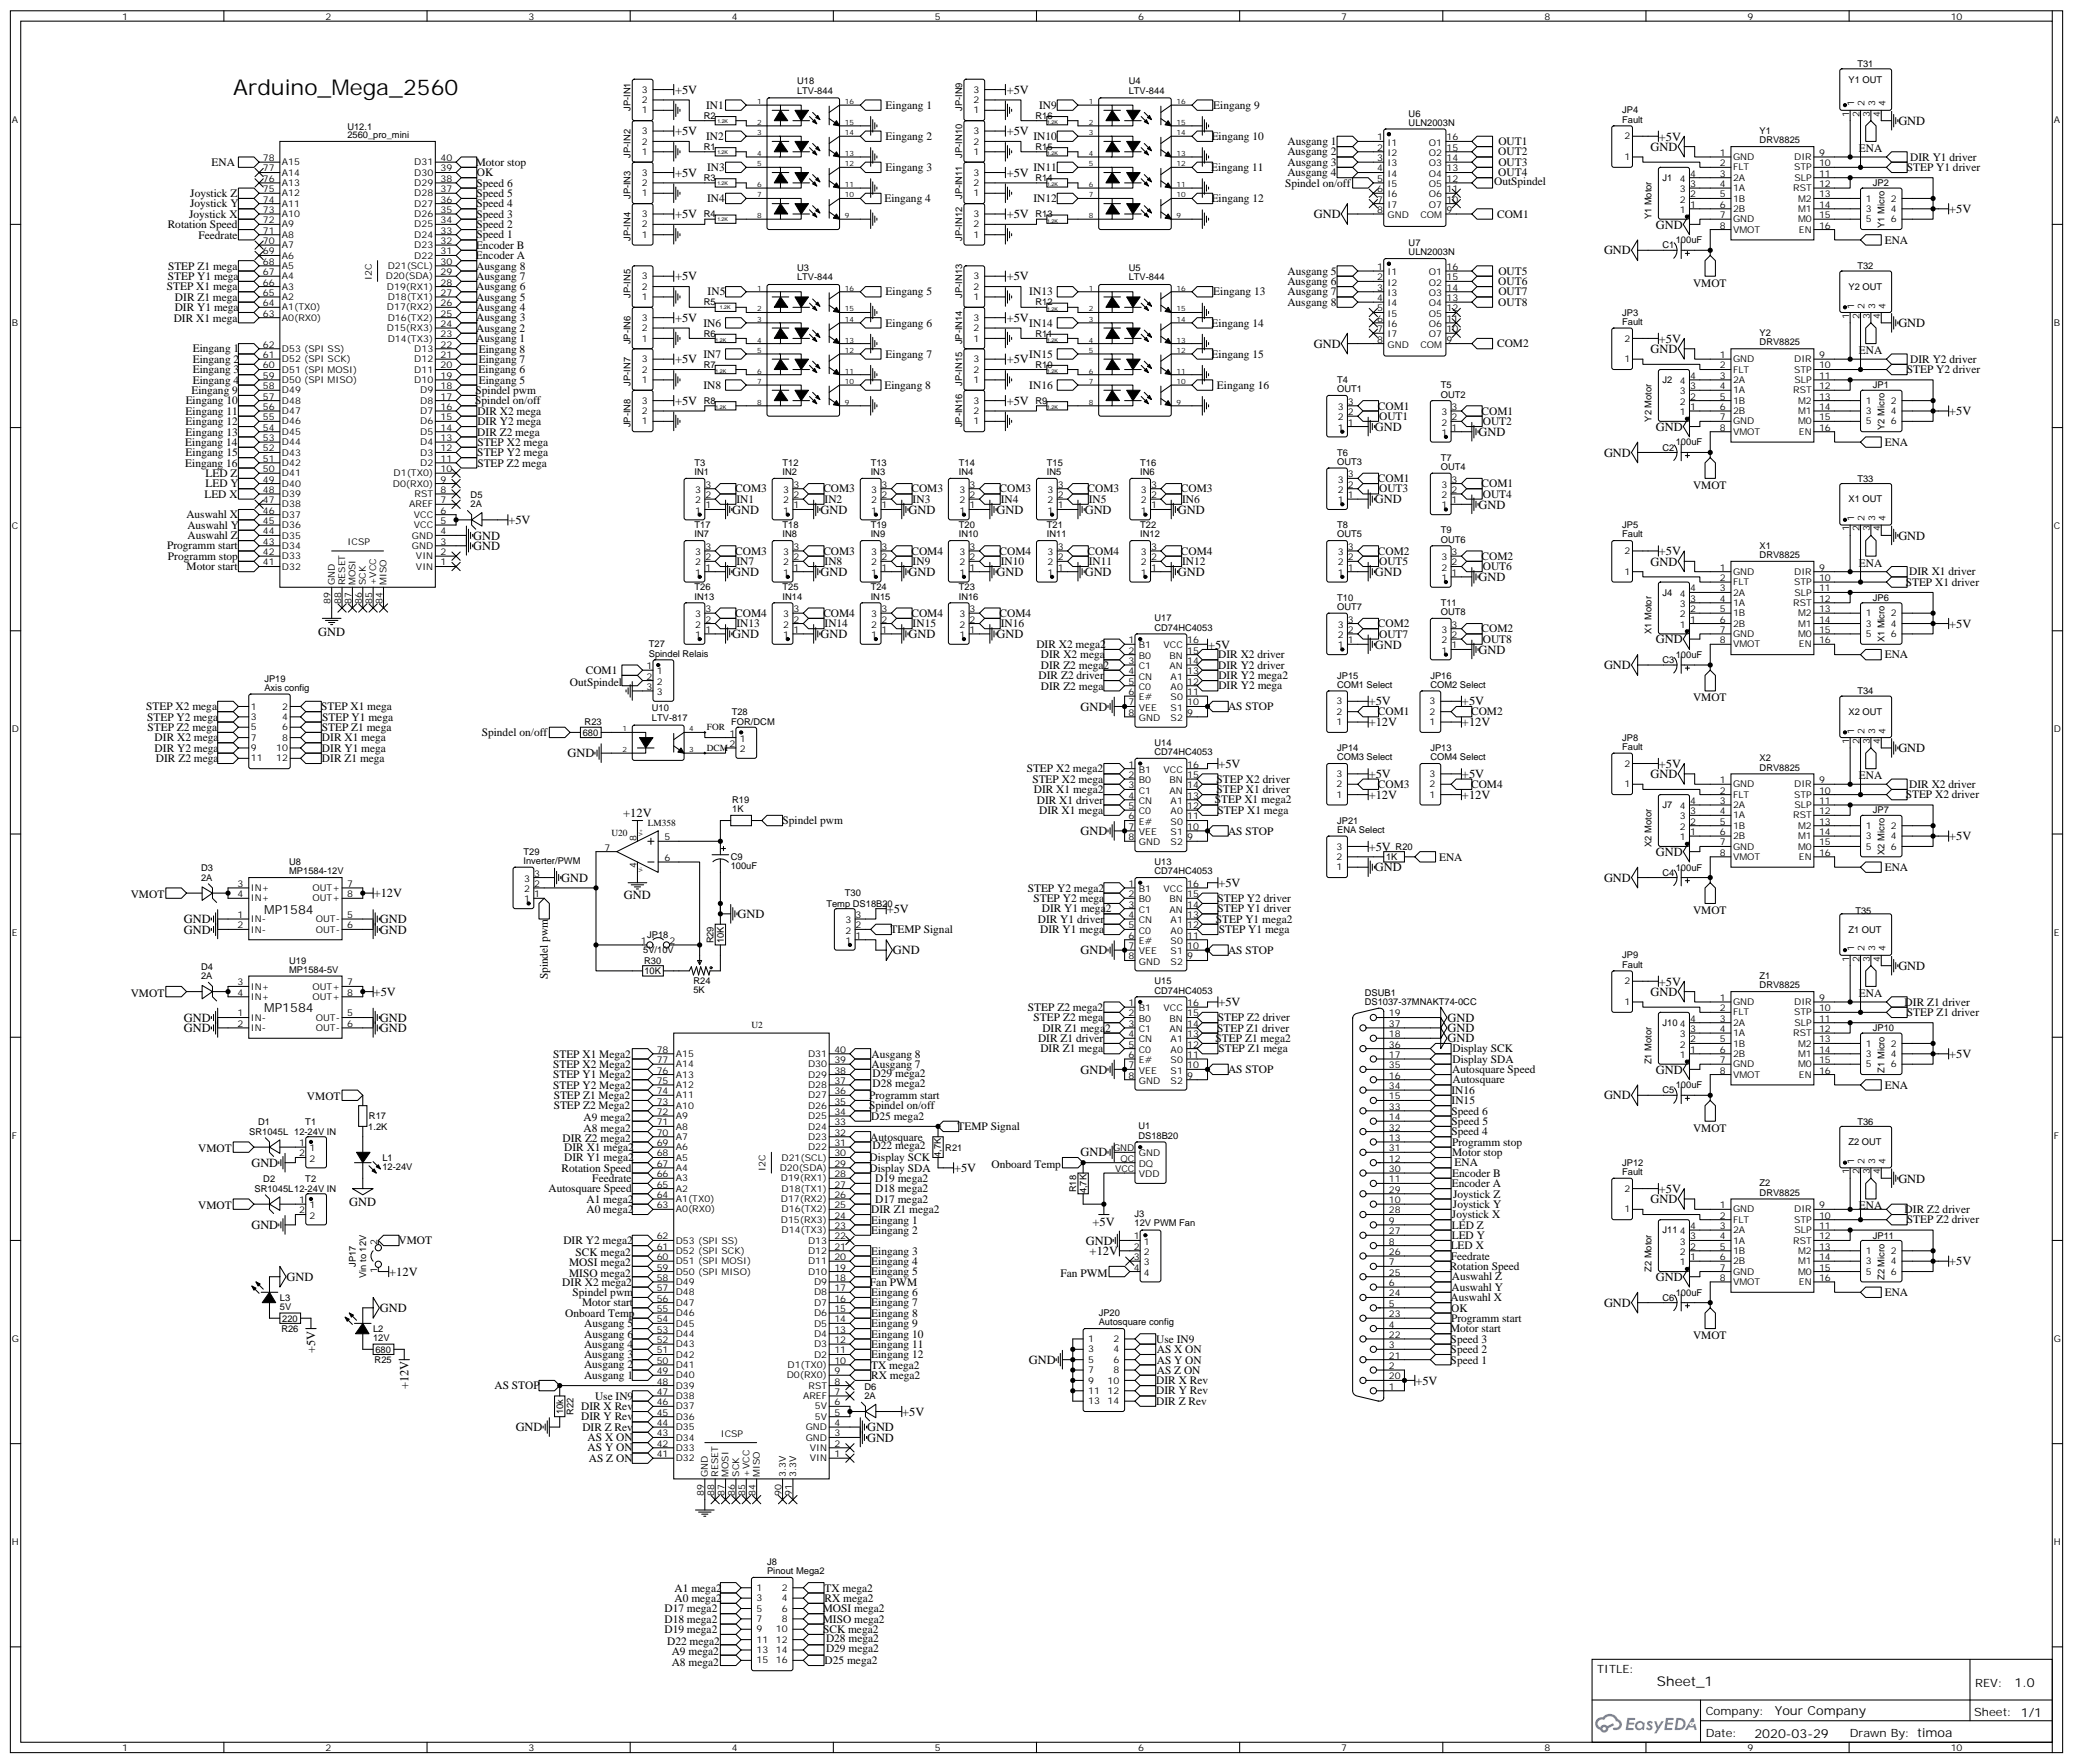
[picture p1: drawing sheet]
<svg xmlns="http://www.w3.org/2000/svg" width="706mm" height="600mm" viewBox="0 0 706 600" stroke-linecap="round" stroke-linejoin="round" font-family="sans-serif">
<defs><g id="words">
<text font-size="7.4" x="79.4" y="32.2">Arduino_Mega_2560</text>
<text font-size="4.6" x="564" y="573.6">Sheet_1</text>
<g font-size="4.2">
<text x="229.8" y="31.9">+5V</text>
<text x="342.7" y="31.9">+5V</text>
<text x="229.8" y="46">+5V</text>
<text x="342.7" y="46">+5V</text>
<text x="564.6" y="47.8">+5V</text>
<text x="646.1" y="42.5">GND</text>
<text x="561.8" y="51.3">GND</text>
<text x="229.8" y="60.1">+5V</text>
<text x="342.7" y="60.1">+5V</text>
<text x="229.8" y="74.3">+5V</text>
<text x="342.7" y="74.3">+5V</text>
<text x="447.1" y="74.3">GND</text>
<text x="563.6" y="77.8">GND</text>
<text x="663.4" y="72.5">+5V</text>
<text x="545.9" y="86.6">GND</text>
<text x="229.8" y="95.4">+5V</text>
<text x="342.7" y="95.4">+5V</text>
<text x="229.8" y="109.5">+5V</text>
<text x="342.7" y="109.5">+5V</text>
<text x="646.1" y="111.3">GND</text>
<text x="447.1" y="118.3">GND</text>
<text x="564.6" y="116.6">+5V</text>
<text x="229.8" y="123.6">+5V</text>
<text x="342.7" y="123.6">+5V</text>
<text x="561.8" y="120.1">GND</text>
<text x="229.8" y="137.8">+5V</text>
<text x="342.7" y="137.8">+5V</text>
<text x="663.4" y="141.3">+5V</text>
<text x="468" y="146.6">GND</text>
<text x="503.2" y="148.4">GND</text>
<text x="563.6" y="146.6">GND</text>
<text x="545.9" y="155.4">GND</text>
<text x="468" y="171.3">GND</text>
<text x="503.2" y="173">GND</text>
<text x="173" y="178.3">+5V</text>
<text x="249.2" y="174.8">GND</text>
<text x="279.2" y="174.8">GND</text>
<text x="309.2" y="174.8">GND</text>
<text x="339.2" y="174.8">GND</text>
<text x="369.2" y="174.8">GND</text>
<text x="400.9" y="174.8">GND</text>
<text x="161" y="183.6">GND</text>
<text x="646.1" y="183.6">GND</text>
<text x="161" y="187.1">GND</text>
<text x="564.6" y="188.9">+5V</text>
<text x="249.2" y="196">GND</text>
<text x="279.2" y="196">GND</text>
<text x="309.2" y="196">GND</text>
<text x="339.2" y="196">GND</text>
<text x="369.2" y="196">GND</text>
<text x="400.9" y="196">GND</text>
<text x="468" y="196">GND</text>
<text x="503.2" y="197.7">GND</text>
<text x="561.8" y="192.4">GND</text>
<text x="663.4" y="213.6">+5V</text>
<text x="108.3" y="216.5">GND</text>
<text x="249.2" y="217.1">GND</text>
<text x="279.2" y="217.1">GND</text>
<text x="309.2" y="217.1">GND</text>
<text x="339.2" y="217.1">GND</text>
<text x="411.2" y="220.7">+5V</text>
<text x="468" y="220.7">GND</text>
<text x="563.6" y="218.9">GND</text>
<text x="503.2" y="222.4">GND</text>
<text x="545.9" y="227.7">GND</text>
<text x="367.8" y="241.9">GND</text>
<text x="465.8" y="240">+5V</text>
<text x="497.6" y="240">+5V</text>
<text x="465.8" y="247.1">+12V</text>
<text x="497.6" y="247.1">+12V</text>
<text x="193.2" y="257.7">GND</text>
<text x="646.1" y="255.9">GND</text>
<text x="414.7" y="261.3">+5V</text>
<text x="564.6" y="261.2">+5V</text>
<text x="465.8" y="264.7">+5V</text>
<text x="497.6" y="264.7">+5V</text>
<text x="561.8" y="264.7">GND</text>
<text x="465.8" y="271.8">+12V</text>
<text x="497.6" y="271.8">+12V</text>
<text x="212.1" y="278.1">+12V</text>
<text x="367.8" y="284.2">GND</text>
<text x="663.4" y="285.9">+5V</text>
<text x="465.8" y="289.4">+5V</text>
<text x="563.6" y="291.3">GND</text>
<text x="468" y="296.5">GND</text>
<text x="127.2" y="305.3">+12V</text>
<text x="191" y="300">GND</text>
<text x="212.4" y="306">GND</text>
<text x="414.7" y="301.8">+5V</text>
<text x="545.9" y="300">GND</text>
<text x="90" y="310.9">MP1584</text>
<text x="301.8" y="310.7">+5V</text>
<text x="62.6" y="317.6">GND</text>
<text x="62.6" y="314.1">GND</text>
<text x="129.3" y="317.6">GND</text>
<text x="129.3" y="314.1">GND</text>
<text x="251" y="312.4">GND</text>
<text x="303.9" y="324.7">GND</text>
<text x="367.8" y="324.7">GND</text>
<text x="564.6" y="335.3">+5V</text>
<text x="646.1" y="330">GND</text>
<text x="127.2" y="338.8">+5V</text>
<text x="561.8" y="338.8">GND</text>
<text x="62.6" y="347.6">GND</text>
<text x="90" y="344.5">MP1584</text>
<text x="129.3" y="347.6">GND</text>
<text x="414.7" y="342.4">+5V</text>
<text x="492.7" y="347.7">GND</text>
<text x="62.6" y="351.2">GND</text>
<text x="129.3" y="351.2">GND</text>
<text x="492.7" y="351.2">GND</text>
<text x="492.7" y="354.7">GND</text>
<text x="367.8" y="365.3">GND</text>
<text x="563.6" y="365.3">GND</text>
<text x="663.4" y="360">+5V</text>
<text x="545.9" y="374.1">GND</text>
<text x="367.8" y="393.5">GND</text>
<text x="85.6" y="397.1">GND</text>
<text x="324.7" y="398.8">+5V</text>
<text x="564.6" y="405.9">+5V</text>
<text x="646.1" y="402.4">GND</text>
<text x="118.9" y="410.5">GND</text>
<text x="561.8" y="409.4">GND</text>
<text x="85.6" y="418.2">GND</text>
<text x="371.9" y="417.2">+5V</text>
<text x="369.5" y="423.5">GND</text>
<text x="370.9" y="427">+12V</text>
<text x="663.4" y="430.6">+5V</text>
<text x="97.5" y="435.9">GND</text>
<text x="132.5" y="434.1">+12V</text>
<text x="563.6" y="435.9">GND</text>
<text x="129.3" y="446.4">GND</text>
<text x="545.9" y="444.6">GND</text>
<text x="107.3" y="460.4" transform="rotate(-90 107.3 460.4)">+5V</text>
<text x="350.1" y="464.1">GND</text>
<text x="139" y="472.8" transform="rotate(-90 139 472.8)">+12V</text>
<text x="481.7" y="471.1">+5V</text>
<text x="307.1" y="481.7">+5V</text>
<text x="175.5" y="487">GND</text>
<text x="295.1" y="487">GND</text>
<text x="295.1" y="490.5">GND</text>
<text x="685.7" y="573.8">1.0</text>
<text x="604" y="583.4">Your Company</text>
<text x="597.1" y="591.2">2020-03-29</text>
</g>
<g font-size="3.9">
<text x="240.3" y="37">IN1</text>
<text x="301.4" y="37">Eingang 1</text>
<text x="353.6" y="37">IN9</text>
<text x="412.9" y="37">Eingang 9</text>
<text x="240.3" y="47.6">IN2</text>
<text x="301.4" y="47.6">Eingang 2</text>
<text x="351.7" y="47.6">IN10</text>
<text x="412.4" y="47.6">Eingang 10</text>
<text x="438.2" y="52.9">Ausgang 2</text>
<text x="438.2" y="49.4">Ausgang 1</text>
<text x="509.9" y="52.9">OUT2</text>
<text x="510" y="49.4">OUT1</text>
<text x="632.7" y="51.6">ENA</text>
<text x="72" y="56.4">ENA</text>
<text x="161.9" y="56.4">Motor stop</text>
<text x="162.3" y="60">OK</text>
<text x="240.6" y="58.2">IN3</text>
<text x="301.4" y="58.2">Eingang 3</text>
<text x="351.7" y="58.2">IN11</text>
<text x="412.3" y="58.2">Eingang 11</text>
<text x="438.2" y="59.9">Ausgang 4</text>
<text x="438.2" y="56.4">Ausgang 3</text>
<text x="509.9" y="59.9">OUT4</text>
<text x="510" y="56.4">OUT3</text>
<text x="649" y="58.2">STEP Y1 driver</text>
<text x="650.2" y="54.7">DIR Y1 driver</text>
<text x="162.1" y="63.5">Speed 6</text>
<text x="437.4" y="63.5">Spindel on/off</text>
<text x="508.5" y="63">OutSpindel</text>
<text x="64.7" y="70.6">Joystick Y</text>
<text x="64.8" y="67.1">Joystick Z</text>
<text x="162.1" y="70.6">Speed 4</text>
<text x="162.1" y="67">Speed 5</text>
<text x="240.6" y="68.8">IN4</text>
<text x="301" y="68.8">Eingang 4</text>
<text x="351.7" y="68.8">IN12</text>
<text x="412.4" y="68.8">Eingang 12</text>
<text x="57.1" y="77.6">Rotation Speed</text>
<text x="64.4" y="74.1">Joystick X</text>
<text x="162.1" y="74.1">Speed 3</text>
<text x="162.1" y="77.6">Speed 2</text>
<text x="509.5" y="74.1">COM1</text>
<text x="67.5" y="81.2">Feedrate</text>
<text x="162.1" y="81.1">Speed 1</text>
<text x="641.5" y="82.9">ENA</text>
<text x="162" y="88.2">Encoder A</text>
<text x="162" y="84.7">Encoder B</text>
<text x="57.1" y="95.3">STEP Y1 mega</text>
<text x="57.2" y="91.8">STEP Z1 mega</text>
<text x="162.1" y="95.2">Ausgang 7</text>
<text x="162.1" y="91.7">Ausgang 8</text>
<text x="438.2" y="93.5">Ausgang 5</text>
<text x="510" y="93.5">OUT5</text>
<text x="56.8" y="98.8">STEP X1 mega</text>
<text x="162.1" y="98.8">Ausgang 6</text>
<text x="240.9" y="100.5">IN5</text>
<text x="301.4" y="100.5">Eingang 5</text>
<text x="350.3" y="100.5">IN13</text>
<text x="412.9" y="100.5">Eingang 13</text>
<text x="438.2" y="97">Ausgang 6</text>
<text x="438.2" y="100.5">Ausgang 7</text>
<text x="509.9" y="97">OUT6</text>
<text x="510" y="100.5">OUT7</text>
<text x="576.2" y="97.5">VMOT</text>
<text x="59.5" y="105.9">DIR Y1 mega</text>
<text x="59.6" y="102.3">DIR Z1 mega</text>
<text x="162.1" y="105.8">Ausgang 4</text>
<text x="162.1" y="102.3">Ausgang 5</text>
<text x="438.2" y="104">Ausgang 8</text>
<text x="509.9" y="104">OUT8</text>
<text x="59.1" y="109.4">DIR X1 mega</text>
<text x="162.1" y="112.9">Ausgang 2</text>
<text x="162.1" y="109.4">Ausgang 3</text>
<text x="239.4" y="111.1">IN6</text>
<text x="301.4" y="111.1">Eingang 6</text>
<text x="350.3" y="111.1">IN14</text>
<text x="412.4" y="111.1">Eingang 14</text>
<text x="65.6" y="119.9">Eingang 1</text>
<text x="162.1" y="116.4">Ausgang 1</text>
<text x="162.9" y="120">Eingang 8</text>
<text x="509.5" y="118.2">COM2</text>
<text x="65.6" y="123.5">Eingang 2</text>
<text x="162.9" y="123.5">Eingang 7</text>
<text x="239.4" y="121.7">IN7</text>
<text x="301.4" y="121.7">Eingang 7</text>
<text x="350.3" y="121.7">IN15</text>
<text x="412.4" y="121.7">Eingang 15</text>
<text x="632.7" y="120.4">ENA</text>
<text x="650.2" y="123.5">DIR Y2 driver</text>
<text x="65.6" y="130.5">Eingang 4</text>
<text x="65.6" y="127">Eingang 3</text>
<text x="162.9" y="127">Eingang 6</text>
<text x="162.9" y="130.6">Eingang 5</text>
<text x="649" y="127">STEP Y2 driver</text>
<text x="63.2" y="137.6">Eingang 10</text>
<text x="65.1" y="134.1">Eingang 9</text>
<text x="161.7" y="137.6">Spindel on/off</text>
<text x="161.8" y="134.1">Spindel pwm</text>
<text x="239.4" y="132.3">IN8</text>
<text x="301" y="132.3">Eingang 8</text>
<text x="350.3" y="132.3">IN16</text>
<text x="414.2" y="132.3">Eingang 16</text>
<text x="63.2" y="141.1">Eingang 11</text>
<text x="162.5" y="141.1">DIR X2 mega</text>
<text x="469" y="139.3">COM1</text>
<text x="469.4" y="142.9">OUT1</text>
<text x="504.2" y="141.1">COM1</text>
<text x="63.2" y="148.2">Eingang 13</text>
<text x="63.2" y="144.7">Eingang 12</text>
<text x="162.5" y="148.2">DIR Z2 mega</text>
<text x="162.5" y="144.7">DIR Y2 mega</text>
<text x="504.7" y="144.6">OUT2</text>
<text x="63.1" y="151.7">Eingang 14</text>
<text x="63.2" y="155.3">Eingang 15</text>
<text x="162.5" y="155.3">STEP Y2 mega</text>
<text x="162.5" y="151.7">STEP X2 mega</text>
<text x="641.5" y="151.7">ENA</text>
<text x="63.1" y="158.8">Eingang 16</text>
<text x="162.5" y="158.8">STEP Z2 mega</text>
<text x="69.9" y="165.8">LED Y</text>
<text x="70" y="162.3">LED Z</text>
<text x="250.2" y="167.6">COM3</text>
<text x="280.2" y="167.6">COM3</text>
<text x="310.2" y="167.6">COM3</text>
<text x="340.2" y="167.6">COM3</text>
<text x="370.2" y="167.6">COM3</text>
<text x="401.9" y="167.6">COM3</text>
<text x="469" y="164">COM1</text>
<text x="469.4" y="167.6">OUT3</text>
<text x="504.2" y="165.8">COM1</text>
<text x="576.2" y="166.3">VMOT</text>
<text x="69.6" y="169.4">LED X</text>
<text x="250.7" y="171.1">IN1</text>
<text x="280.6" y="171.1">IN2</text>
<text x="310.6" y="171.1">IN3</text>
<text x="340.6" y="171.1">IN4</text>
<text x="370.6" y="171.1">IN5</text>
<text x="402.4" y="171.1">IN6</text>
<text x="504.7" y="169.3">OUT4</text>
<text x="63.4" y="176.4">Auswahl X</text>
<text x="63.8" y="179.9">Auswahl Y</text>
<text x="63.9" y="183.4">Auswahl Z</text>
<text x="56.9" y="187">Programm start</text>
<text x="57.2" y="190.5">Programm stop</text>
<text x="250.2" y="188.7">COM3</text>
<text x="280.2" y="188.7">COM3</text>
<text x="310.2" y="188.7">COM4</text>
<text x="340.2" y="188.7">COM4</text>
<text x="370.2" y="188.7">COM4</text>
<text x="401.9" y="188.7">COM4</text>
<text x="469" y="188.7">COM2</text>
<text x="504.2" y="190.5">COM2</text>
<text x="63.5" y="194">Motor start</text>
<text x="250.7" y="192.2">IN7</text>
<text x="280.6" y="192.2">IN8</text>
<text x="310.6" y="192.2">IN9</text>
<text x="340.6" y="192.2">IN10</text>
<text x="370.6" y="192.2">IN11</text>
<text x="402.4" y="192.2">IN12</text>
<text x="469.4" y="192.2">OUT5</text>
<text x="504.7" y="194">OUT6</text>
<text x="632.7" y="192.8">ENA</text>
<text x="649.8" y="195.8">DIR X1 driver</text>
<text x="648.6" y="199.3">STEP X1 driver</text>
<text x="250.2" y="209.9">COM4</text>
<text x="280.2" y="209.9">COM4</text>
<text x="310.2" y="209.9">COM4</text>
<text x="340.2" y="209.9">COM4</text>
<text x="250.7" y="213.4">IN13</text>
<text x="280.6" y="213.4">IN14</text>
<text x="310.6" y="213.4">IN15</text>
<text x="340.6" y="213.4">IN16</text>
<text x="469" y="213.4">COM2</text>
<text x="504.2" y="215.2">COM2</text>
<text x="352.7" y="220.5">DIR X2 mega2</text>
<text x="469.4" y="216.9">OUT7</text>
<text x="504.7" y="218.7">OUT8</text>
<text x="354.3" y="224">DIR X2 mega</text>
<text x="354.3" y="227.5">DIR Z2 mega2</text>
<text x="414.6" y="224">DIR X2 driver</text>
<text x="414.6" y="227.5">DIR Y2 driver</text>
<text x="641.5" y="224">ENA</text>
<text x="194" y="233.3">OutSpindel</text>
<text x="199.4" y="229.3">COM1</text>
<text x="353.5" y="231.1">DIR Z2 driver</text>
<text x="414.7" y="231.1">DIR Y2 mega2</text>
<text x="354.3" y="234.6">DIR Z2 mega</text>
<text x="414.7" y="234.6">DIR Y2 mega</text>
<text x="576.2" y="238.7">VMOT</text>
<text x="49.7" y="241.6">STEP X2 mega</text>
<text x="50.1" y="245.2">STEP Y2 mega</text>
<text x="109.3" y="241.7">STEP X1 mega</text>
<text x="109.7" y="245.2">STEP Y1 mega</text>
<text x="418" y="241.7">AS STOP</text>
<text x="469" y="243.4">COM1</text>
<text x="500.7" y="243.4">COM2</text>
<text x="50.2" y="248.7">STEP Z2 mega</text>
<text x="109.5" y="248.7">STEP Z1 mega</text>
<text x="164" y="250.5">Spindel on/off</text>
<text x="52.6" y="252.3">DIR X2 mega</text>
<text x="52.6" y="255.8">DIR Y2 mega</text>
<text x="109.6" y="252.2">DIR X1 mega</text>
<text x="109.6" y="255.7">DIR Y1 mega</text>
<text x="53.1" y="259.3">DIR Z2 mega</text>
<text x="109.6" y="259.2">DIR Z1 mega</text>
<text x="349.4" y="262.8">STEP X2 mega2</text>
<text x="351.4" y="266.3">STEP X2 mega</text>
<text x="351.9" y="269.9">DIR X1 mega2</text>
<text x="414" y="266.3">STEP X2 driver</text>
<text x="414" y="269.9">STEP X1 driver</text>
<text x="469" y="268.1">COM3</text>
<text x="500.7" y="268.1">COM4</text>
<text x="632.7" y="265.1">ENA</text>
<text x="649.8" y="268.1">DIR X2 driver</text>
<text x="352.9" y="273.4">DIR X1 driver</text>
<text x="413.5" y="273.4">STEP X1 mega2</text>
<text x="648.6" y="271.6">STEP X2 driver</text>
<text x="266.3" y="280.5">Spindel pwm</text>
<text x="353.7" y="276.9">DIR X1 mega</text>
<text x="414.4" y="277">STEP X1 mega</text>
<text x="418" y="284">AS STOP</text>
<text x="489.8" y="292.8">ENA</text>
<text x="641.5" y="296.3">ENA</text>
<text x="44.5" y="305.6">VMOT</text>
<text x="349.8" y="303.4">STEP Y2 mega2</text>
<text x="351.7" y="306.9">STEP Y2 mega</text>
<text x="354.6" y="310.4">DIR Y1 mega2</text>
<text x="414.4" y="306.9">STEP Y2 driver</text>
<text x="414.4" y="310.4">STEP Y1 driver</text>
<text x="576.2" y="311">VMOT</text>
<text x="303.1" y="317.5">TEMP Signal</text>
<text x="353.2" y="314">DIR Y1 driver</text>
<text x="354" y="317.5">DIR Y1 mega</text>
<text x="413.9" y="314">STEP Y1 mega2</text>
<text x="414.8" y="317.5">STEP Y1 mega</text>
<text x="418" y="324.6">AS STOP</text>
<text x="186.5" y="333.3" transform="rotate(-90 186.5 333.3)">Spindel pwm</text>
<text x="44.5" y="339.2">VMOT</text>
<text x="632.7" y="339.2">ENA</text>
<text x="349.9" y="344">STEP Z2 mega2</text>
<text x="351.8" y="347.5">STEP Z2 mega</text>
<text x="414.5" y="347.5">STEP Z2 driver</text>
<text x="648.3" y="342.2">DIR Z1 driver</text>
<text x="649" y="345.7">STEP Z1 driver</text>
<text x="354.8" y="351">DIR Z1 mega2</text>
<text x="414.2" y="351">STEP Z1 driver</text>
<text x="188.2" y="359.9">STEP X1 Mega2</text>
<text x="296.7" y="359.8">Ausgang 8</text>
<text x="353.3" y="354.5">DIR Z1 driver</text>
<text x="354.1" y="358.1">DIR Z1 mega</text>
<text x="413.7" y="354.5">STEP Z1 mega2</text>
<text x="414.7" y="358.1">STEP Z1 mega</text>
<text x="494.4" y="358.1">Display SCK</text>
<text x="188.2" y="363.4">STEP X2 Mega2</text>
<text x="296.7" y="363.4">Ausgang 7</text>
<text x="418" y="365.2">AS STOP</text>
<text x="494.3" y="365.1">Autosquare Speed</text>
<text x="494.4" y="361.6">Display SDA</text>
<text x="188.2" y="370.4">STEP Y2 Mega2</text>
<text x="188.2" y="366.9">STEP Y1 Mega2</text>
<text x="297" y="369.9">D28 mega2</text>
<text x="297" y="366.4">D29 mega2</text>
<text x="494.3" y="368.7">Autosquare</text>
<text x="641.5" y="370.4">ENA</text>
<text x="104.5" y="374.4">VMOT</text>
<text x="188.4" y="377.5">STEP Z2 Mega2</text>
<text x="188.4" y="374">STEP Z1 Mega2</text>
<text x="295.8" y="377.5">Spindel on/off</text>
<text x="295.8" y="373.9">Programm start</text>
<text x="494" y="372.2">IN16</text>
<text x="494.1" y="375.7">IN15</text>
<text x="198.6" y="381.5">A9 mega2</text>
<text x="296.5" y="381.1">D25 mega2</text>
<text x="494" y="379.2">Speed 6</text>
<text x="494.1" y="382.8">Speed 5</text>
<text x="191.5" y="388.5">DIR Z2 mega2</text>
<text x="198.6" y="385">A8 mega2</text>
<text x="296.2" y="388.1">Autosquare</text>
<text x="325.9" y="384.6">TEMP Signal</text>
<text x="494" y="386.3">Speed 4</text>
<text x="494.3" y="389.8">Programm stop</text>
<text x="576.2" y="385.1">VMOT</text>
<text x="67.4" y="392.1">VMOT</text>
<text x="192" y="391.6">DIR X1 mega2</text>
<text x="192" y="395.1">DIR Y1 mega2</text>
<text x="295.9" y="395.2">Display SCK</text>
<text x="297" y="391.1">D22 mega2</text>
<text x="494.3" y="393.4">Motor stop</text>
<text x="191.1" y="398.7">Rotation Speed</text>
<text x="295.9" y="398.7">Display SDA</text>
<text x="337.5" y="397.4">Onboard Temp</text>
<text x="494.3" y="400.4">Encoder B</text>
<text x="495" y="396.9">ENA</text>
<text x="186.7" y="405.7">Autosquare Speed</text>
<text x="201.6" y="402.2">Feedrate</text>
<text x="297.9" y="405.7">D18 mega2</text>
<text x="297.9" y="402.2">D19 mega2</text>
<text x="494.2" y="403.9">Encoder A</text>
<text x="494.6" y="407.5">Joystick Z</text>
<text x="67.4" y="411.5">VMOT</text>
<text x="199.6" y="409.2">A1 mega2</text>
<text x="199.6" y="412.8">A0 mega2</text>
<text x="296.5" y="412.7">DIR Z1 mega2</text>
<text x="297.9" y="409.2">D17 mega2</text>
<text x="494.5" y="411">Joystick Y</text>
<text x="632.7" y="411.5">ENA</text>
<text x="648.3" y="412.8">DIR Z2 driver</text>
<text x="296.5" y="416.4">Eingang 1</text>
<text x="296.5" y="419.9">Eingang 2</text>
<text x="494.2" y="414.5">Joystick X</text>
<text x="494.2" y="418">LED Z</text>
<text x="649" y="416.3">STEP Z2 driver</text>
<text x="135.7" y="423.3">VMOT</text>
<text x="191.7" y="423.3">DIR Y2 mega2</text>
<text x="493.7" y="425.1">LED X</text>
<text x="494.1" y="421.6">LED Y</text>
<text x="193.7" y="430.9">MOSI mega2</text>
<text x="195.9" y="427.4">SCK mega2</text>
<text x="296.5" y="426.9">Eingang 3</text>
<text x="296.5" y="430.4">Eingang 4</text>
<text x="493.7" y="428.7">Feedrate</text>
<text x="191.4" y="437.4">DIR X2 mega2</text>
<text x="193.7" y="434.4">MISO mega2</text>
<text x="296.1" y="437.4">Fan PWM</text>
<text x="296.5" y="433.9">Eingang 5</text>
<text x="361" y="434.4">Fan PWM</text>
<text x="493.4" y="432.2">Rotation Speed</text>
<text x="494.1" y="435.7">Auswahl Z</text>
<text x="194.9" y="440.9">Spindel pwm</text>
<text x="296.5" y="441">Eingang 6</text>
<text x="493.7" y="442.7">Auswahl X</text>
<text x="494.1" y="439.2">Auswahl Y</text>
<text x="641.5" y="441">ENA</text>
<text x="192.4" y="448">Onboard Temp</text>
<text x="198.1" y="444.5">Motor start</text>
<text x="296.5" y="444.5">Eingang 7</text>
<text x="296.5" y="448">Eingang 8</text>
<text x="493.9" y="449.8">Programm start</text>
<text x="493.9" y="446.3">OK</text>
<text x="198.8" y="451.6">Ausgang 5</text>
<text x="198.8" y="455.1">Ausgang 6</text>
<text x="296.5" y="451.6">Eingang 9</text>
<text x="296.5" y="455.1">Eingang 10</text>
<text x="493.5" y="453.3">Motor start</text>
<text x="576.2" y="455.6">VMOT</text>
<text x="198.8" y="458.6">Ausgang 4</text>
<text x="296.5" y="458.6">Eingang 11</text>
<text x="393.5" y="456.9">Use IN9</text>
<text x="393.7" y="460.4">AS X ON</text>
<text x="493.7" y="456.9">Speed 3</text>
<text x="493.7" y="460.4">Speed 2</text>
<text x="198.8" y="465.6">Ausgang 2</text>
<text x="198.8" y="462.1">Ausgang 3</text>
<text x="296.5" y="462.1">Eingang 12</text>
<text x="296.5" y="465.7">TX mega2</text>
<text x="393.7" y="463.9">AS Y ON</text>
<text x="393.7" y="467.5">AS Z ON</text>
<text x="493.7" y="463.9">Speed 1</text>
<text x="168.3" y="472.7">AS STOP</text>
<text x="198.8" y="469.2">Ausgang 1</text>
<text x="296.5" y="469.2">RX mega2</text>
<text x="393.5" y="470.9">DIR X Rev</text>
<text x="197.8" y="479.8">DIR X Rev</text>
<text x="202.5" y="476.2">Use IN9</text>
<text x="393.5" y="474.5">DIR Y Rev</text>
<text x="393.5" y="478">DIR Z Rev</text>
<text x="197.8" y="483.3">DIR Y Rev</text>
<text x="198.2" y="486.8">DIR Z Rev</text>
<text x="200" y="490.3">AS X ON</text>
<text x="200" y="493.9">AS Y ON</text>
<text x="200.4" y="497.4">AS Z ON</text>
<text x="229.6" y="541.5">A1 mega2</text>
<text x="229.6" y="545">A0 mega2</text>
<text x="280.6" y="545.1">RX mega2</text>
<text x="280.6" y="541.5">TX mega2</text>
<text x="226.2" y="548.7">D17 mega2</text>
<text x="280.1" y="548.6">MOSI mega2</text>
<text x="226.2" y="552.2">D18 mega2</text>
<text x="226.2" y="555.7">D19 mega2</text>
<text x="280.1" y="552.1">MISO mega2</text>
<text x="280.1" y="555.6">SCK mega2</text>
<text x="227.1" y="559.7">D22 mega2</text>
<text x="228.6" y="563.2">A9 mega2</text>
<text x="281.1" y="562.2">D29 mega2</text>
<text x="281.1" y="558.7">D28 mega2</text>
<text x="228.6" y="566.7">A8 mega2</text>
<text x="280.7" y="566.3">D25 mega2</text>
<text x="543.6" y="569.2">TITLE:</text>
<text x="672.3" y="573.8">REV:</text>
<text x="580.5" y="583.4">Company:</text>
<text x="671.9" y="584">Sheet: 1/1</text>
<text x="580.5" y="591">Date:</text>
<text x="629.6" y="591.1">Drawn By: timoa</text>
</g>
<g font-size="3.2">
<text x="41.6" y="6.7">1</text>
<text x="110.8" y="6.7">2</text>
<text x="179.9" y="6.7">3</text>
<text x="249.1" y="6.7">4</text>
<text x="318.2" y="6.7">5</text>
<text x="387.3" y="6.7">6</text>
<text x="456.5" y="6.7">7</text>
<text x="525.6" y="6.7">8</text>
<text x="594.8" y="6.7">9</text>
<text x="663.9" y="6.7">10</text>
<text x="632.2" y="22.8">T31</text>
<text x="271.3" y="28.6">U18</text>
<text x="384.2" y="28.6">U4</text>
<text x="629.1" y="28.1">Y1 OUT</text>
<text x="218.5" y="31.5">3</text>
<text x="218.5" y="35.1">2</text>
<text x="271.3" y="31.8">LTV-844</text>
<text x="331.4" y="31.5">3</text>
<text x="331.4" y="35.1">2</text>
<text x="384.2" y="31.8">LTV-844</text>
<text x="4.1" y="41.8">A</text>
<text x="214.6" y="37.8" transform="rotate(-90 214.6 37.8)">JP-IN1</text>
<text x="218.5" y="38.6">1</text>
<text x="239.6" y="40.4">R2</text>
<text x="327.5" y="37.8" transform="rotate(-90 327.5 37.8)">JP-IN9</text>
<text x="331.4" y="38.6">1</text>
<text x="352.4" y="40.4">R16</text>
<text x="479.4" y="39.7">U6</text>
<text x="552.1" y="41.8">Fault</text>
<text x="552.1" y="38.6">JP4</text>
<text x="629.4" y="39.7" transform="rotate(-90 629.4 39.7)">1</text>
<text x="631.1" y="36.2" transform="rotate(-90 631.1 36.2)">1</text>
<text x="632.9" y="39.7" transform="rotate(-90 632.9 39.7)">2</text>
<text x="634.6" y="36.2" transform="rotate(-90 634.6 36.2)">2</text>
<text x="636.4" y="39.7" transform="rotate(-90 636.4 39.7)">3</text>
<text x="638.2" y="36.2" transform="rotate(-90 638.2 36.2)">3</text>
<text x="639.9" y="39.7" transform="rotate(-90 639.9 39.7)">4</text>
<text x="641.7" y="36.2" transform="rotate(-90 641.7 36.2)">4</text>
<text x="699" y="41.8">A</text>
<text x="118.2" y="47.1">2560_pro_mini</text>
<text x="118.2" y="44.1">U12.1</text>
<text x="218.5" y="45.6">3</text>
<text x="331.4" y="45.6">3</text>
<text x="468.8" y="47.8">1</text>
<text x="479.4" y="42.8">ULN2003N</text>
<text x="492.3" y="47.8">16</text>
<text x="552.9" y="47.4">2</text>
<text x="598.9" y="45.6">Y1</text>
<text x="214.6" y="53.6" transform="rotate(-90 214.6 53.6)">JP-IN2</text>
<text x="218.5" y="52.7">1</text>
<text x="218.5" y="49.2">2</text>
<text x="239.6" y="51">R1</text>
<text x="327.5" y="53.6" transform="rotate(-90 327.5 53.6)">JP-IN10</text>
<text x="331.4" y="52.7">1</text>
<text x="331.4" y="49.2">2</text>
<text x="352.4" y="51">R15</text>
<text x="468.8" y="51.3">2</text>
<text x="472.3" y="53.1">I2</text>
<text x="472.3" y="49.5">I1</text>
<text x="486.3" y="49.5">O1</text>
<text x="486.3" y="53.1">O2</text>
<text x="492.3" y="51.3">15</text>
<text x="585.4" y="53.1">1</text>
<text x="598.9" y="48.8">DRV8825</text>
<text x="619.1" y="53.1">9</text>
<text x="89.5" y="58.3">77</text>
<text x="89.5" y="54.8">78</text>
<text x="96" y="59.8">A14</text>
<text x="96" y="56.2">A15</text>
<text x="141" y="59.8">D30</text>
<text x="141" y="56.2">D31</text>
<text x="149.9" y="58.3">39</text>
<text x="149.9" y="54.8">40</text>
<text x="218.5" y="59.8">3</text>
<text x="331.4" y="59.8">3</text>
<text x="468.8" y="58.3">4</text>
<text x="468.8" y="54.8">3</text>
<text x="472.3" y="56.6">I3</text>
<text x="486.3" y="56.6">O3</text>
<text x="492.3" y="54.8">14</text>
<text x="492.3" y="58.3">13</text>
<text x="552.9" y="54.5">1</text>
<text x="585.4" y="56.6">2</text>
<text x="589.8" y="54.5">GND</text>
<text x="589.8" y="58">FLT</text>
<text x="610.6" y="58">STP</text>
<text x="610.7" y="54.5">DIR</text>
<text x="619.1" y="56.6">10</text>
<text x="89.5" y="65.4">75</text>
<text x="89.5" y="61.9">76</text>
<text x="96" y="63.3">A13</text>
<text x="141" y="63.3">D29</text>
<text x="149.9" y="65.4">37</text>
<text x="149.9" y="61.9">38</text>
<text x="218.5" y="63.3">2</text>
<text x="239.6" y="61.6">R3</text>
<text x="331.4" y="63.3">2</text>
<text x="352.4" y="61.6">R14</text>
<text x="468.8" y="65.4">6</text>
<text x="468.8" y="61.9">5</text>
<text x="472.3" y="63.6">I5</text>
<text x="472.3" y="60.1">I4</text>
<text x="486.3" y="60.1">O4</text>
<text x="486.3" y="63.6">O5</text>
<text x="492.3" y="61.9">12</text>
<text x="492.3" y="65.4">11</text>
<text x="565.9" y="61.6">J1</text>
<text x="571.7" y="65.4">3</text>
<text x="571.7" y="61.9">4</text>
<text x="575.2" y="63.6">3</text>
<text x="575.2" y="60.1">4</text>
<text x="585.4" y="60.1">3</text>
<text x="585.4" y="63.6">4</text>
<text x="589.8" y="61.5">2A</text>
<text x="589.8" y="65.1">1A</text>
<text x="610.3" y="65.1">RST</text>
<text x="610.8" y="61.5">SLP</text>
<text x="619.1" y="60.1">11</text>
<text x="619.1" y="63.6">12</text>
<text x="637.5" y="63.4">JP2</text>
<text x="89.5" y="68.9">74</text>
<text x="96" y="70.3">A11</text>
<text x="96" y="66.8">A12</text>
<text x="141" y="70.3">D27</text>
<text x="141" y="66.8">D28</text>
<text x="149.9" y="68.9">36</text>
<text x="214.6" y="67.7" transform="rotate(-90 214.6 67.7)">JP-IN3</text>
<text x="218.5" y="66.8">1</text>
<text x="327.5" y="67.7" transform="rotate(-90 327.5 67.7)">JP-IN11</text>
<text x="331.4" y="66.8">1</text>
<text x="468.8" y="68.9">7</text>
<text x="472.3" y="70.7">I7</text>
<text x="472.3" y="67.2">I6</text>
<text x="486.3" y="67.2">O6</text>
<text x="486.3" y="70.7">O7</text>
<text x="492.3" y="68.9">10</text>
<text x="571.7" y="68.9">2</text>
<text x="575.2" y="70.7">1</text>
<text x="575.2" y="67.2">2</text>
<text x="585.4" y="67.2">5</text>
<text x="585.4" y="70.7">6</text>
<text x="589.8" y="68.6">1B</text>
<text x="612" y="68.6">M2</text>
<text x="619.1" y="67.2">13</text>
<text x="619.1" y="70.7">14</text>
<text x="635" y="68.6">1</text>
<text x="643.6" y="68.6">2</text>
<text x="89.5" y="76">72</text>
<text x="89.5" y="72.5">73</text>
<text x="96" y="77.4">A9</text>
<text x="96" y="73.9">A10</text>
<text x="141" y="77.4">D25</text>
<text x="141" y="73.9">D26</text>
<text x="149.9" y="76">34</text>
<text x="149.9" y="72.5">35</text>
<text x="218.5" y="73.9">3</text>
<text x="218.5" y="77.4">2</text>
<text x="239.6" y="73.9">R4</text>
<text x="331.4" y="73.9">3</text>
<text x="331.4" y="77.4">2</text>
<text x="352.4" y="73.9">R13</text>
<text x="468.8" y="72.5">8</text>
<text x="472.3" y="74.2">GND</text>
<text x="483.4" y="74.2">COM</text>
<text x="492.3" y="72.5">9</text>
<text x="562" y="74.7" transform="rotate(-90 562 74.7)">Y1 Motor</text>
<text x="571.7" y="72.5">1</text>
<text x="585.4" y="74.2">7</text>
<text x="585.4" y="77.8">8</text>
<text x="589.8" y="72.1">2B</text>
<text x="589.8" y="75.6">GND</text>
<text x="612" y="72.1">M1</text>
<text x="612" y="75.6">M0</text>
<text x="619.1" y="74.2">15</text>
<text x="619.1" y="77.8">16</text>
<text x="635" y="72.1">3</text>
<text x="635" y="75.6">5</text>
<text x="641.4" y="77.5" transform="rotate(-90 641.4 77.5)">Y1 Micro</text>
<text x="643.6" y="72.1">4</text>
<text x="643.6" y="75.6">6</text>
<text x="89.5" y="83">70</text>
<text x="89.5" y="79.5">71</text>
<text x="96" y="80.9">A8</text>
<text x="141" y="80.9">D24</text>
<text x="149.9" y="83">32</text>
<text x="149.9" y="79.5">33</text>
<text x="214.6" y="81.9" transform="rotate(-90 214.6 81.9)">JP-IN4</text>
<text x="218.5" y="80.9">1</text>
<text x="327.5" y="81.9" transform="rotate(-90 327.5 81.9)">JP-IN12</text>
<text x="331.4" y="80.9">1</text>
<text x="479.4" y="83.7">U7</text>
<text x="570.4" y="82.8">100uF</text>
<text x="589.8" y="79.2">VMOT</text>
<text x="612.3" y="79.2">EN</text>
<text x="89.5" y="86.6">69</text>
<text x="96" y="88">A6</text>
<text x="96" y="84.5">A7</text>
<text x="141" y="88">D22</text>
<text x="141" y="84.5">D23</text>
<text x="149.9" y="86.6">31</text>
<text x="479.4" y="86.9">ULN2003N</text>
<text x="565.9" y="84.6">C1</text>
<text x="89.5" y="93.6">67</text>
<text x="89.5" y="90.1">68</text>
<text x="96" y="95">A4</text>
<text x="96" y="91.5">A5</text>
<text x="126.5" y="95.1" transform="rotate(-90 126.5 95.1)">I2C</text>
<text x="131.3" y="95">D20(SDA)</text>
<text x="132" y="91.5">D21(SCL)</text>
<text x="149.9" y="93.6">29</text>
<text x="149.9" y="90.1">30</text>
<text x="218.5" y="95">3</text>
<text x="271.3" y="95.3">LTV-844</text>
<text x="271.3" y="92.1">U3</text>
<text x="331.4" y="95">3</text>
<text x="384.2" y="95.3">LTV-844</text>
<text x="384.2" y="92.1">U5</text>
<text x="468.8" y="95.4">2</text>
<text x="468.8" y="91.9">1</text>
<text x="472.3" y="93.6">I1</text>
<text x="486.3" y="93.6">O1</text>
<text x="492.3" y="91.9">16</text>
<text x="492.3" y="95.4">15</text>
<text x="632.2" y="91.6">T32</text>
<text x="89.5" y="100.7">65</text>
<text x="89.5" y="97.2">66</text>
<text x="96" y="98.6">A3</text>
<text x="131.7" y="98.6">D19(RX1)</text>
<text x="149.9" y="100.7">27</text>
<text x="149.9" y="97.2">28</text>
<text x="214.6" y="101.3" transform="rotate(-90 214.6 101.3)">JP-IN5</text>
<text x="218.5" y="98.6">2</text>
<text x="327.5" y="101.3" transform="rotate(-90 327.5 101.3)">JP-IN13</text>
<text x="331.4" y="98.6">2</text>
<text x="468.8" y="98.9">3</text>
<text x="472.3" y="100.7">I3</text>
<text x="472.3" y="97.2">I2</text>
<text x="486.3" y="97.2">O2</text>
<text x="486.3" y="100.7">O3</text>
<text x="492.3" y="98.9">14</text>
<text x="629.1" y="98.6">Y2 OUT</text>
<text x="89.5" y="107.7">63</text>
<text x="89.5" y="104.2">64</text>
<text x="96" y="105.6">A1(TX0)</text>
<text x="96" y="102.1">A2</text>
<text x="131.7" y="105.6">D17(RX2)</text>
<text x="132" y="102.1">D18(TX1)</text>
<text x="149.9" y="107.7">25</text>
<text x="149.9" y="104.2">26</text>
<text x="218.5" y="102.1">1</text>
<text x="239.6" y="103.9">R5</text>
<text x="331.4" y="102.1">1</text>
<text x="352.4" y="103.9">R12</text>
<text x="468.8" y="106">5</text>
<text x="468.8" y="102.4">4</text>
<text x="472.3" y="107.7">I5</text>
<text x="472.3" y="104.2">I4</text>
<text x="486.3" y="104.2">O4</text>
<text x="486.3" y="107.7">O5</text>
<text x="492.3" y="102.4">13</text>
<text x="492.3" y="106">12</text>
<text x="552.1" y="107.4">JP3</text>
<text x="631.1" y="105" transform="rotate(-90 631.1 105)">1</text>
<text x="634.6" y="105" transform="rotate(-90 634.6 105)">2</text>
<text x="638.2" y="105" transform="rotate(-90 638.2 105)">3</text>
<text x="641.7" y="105" transform="rotate(-90 641.7 105)">4</text>
<text x="4.1" y="110.9">B</text>
<text x="96" y="109.1">A0(RX0)</text>
<text x="131.7" y="112.7">D15(RX3)</text>
<text x="132" y="109.1">D16(TX2)</text>
<text x="149.9" y="111.3">24</text>
<text x="218.5" y="109.1">3</text>
<text x="218.5" y="112.7">2</text>
<text x="331.4" y="109.1">3</text>
<text x="331.4" y="112.7">2</text>
<text x="468.8" y="113">7</text>
<text x="468.8" y="109.5">6</text>
<text x="472.3" y="111.3">I6</text>
<text x="486.3" y="111.3">O6</text>
<text x="492.3" y="109.5">11</text>
<text x="492.3" y="113">10</text>
<text x="552.1" y="110.6">Fault</text>
<text x="629.4" y="108.5" transform="rotate(-90 629.4 108.5)">1</text>
<text x="632.9" y="108.5" transform="rotate(-90 632.9 108.5)">2</text>
<text x="636.4" y="108.5" transform="rotate(-90 636.4 108.5)">3</text>
<text x="639.9" y="108.5" transform="rotate(-90 639.9 108.5)">4</text>
<text x="699" y="110.9">B</text>
<text x="89.5" y="118.3">62</text>
<text x="96" y="119.7">D53 (SPI SS)</text>
<text x="132" y="116.2">D14(TX3)</text>
<text x="141" y="119.7">D13</text>
<text x="149.9" y="118.3">22</text>
<text x="149.9" y="114.8">23</text>
<text x="214.6" y="117.1" transform="rotate(-90 214.6 117.1)">JP-IN6</text>
<text x="218.5" y="116.2">1</text>
<text x="239.6" y="114.5">R6</text>
<text x="327.5" y="117.1" transform="rotate(-90 327.5 117.1)">JP-IN14</text>
<text x="331.4" y="116.2">1</text>
<text x="352.4" y="114.5">R11</text>
<text x="468.8" y="116.6">8</text>
<text x="472.3" y="118.3">GND</text>
<text x="472.3" y="114.8">I7</text>
<text x="483.4" y="118.3">COM</text>
<text x="486.3" y="114.8">O7</text>
<text x="492.3" y="116.6">9</text>
<text x="552.9" y="116.2">2</text>
<text x="598.9" y="117.5">DRV8825</text>
<text x="598.9" y="114.4">Y2</text>
<text x="89.5" y="125.4">60</text>
<text x="89.5" y="121.8">61</text>
<text x="96" y="123.3">D52 (SPI SCK)</text>
<text x="141" y="123.3">D12</text>
<text x="149.9" y="125.4">20</text>
<text x="149.9" y="121.8">21</text>
<text x="218.5" y="123.3">3</text>
<text x="239.6" y="125.1">R7</text>
<text x="331.4" y="123.3">3</text>
<text x="352.4" y="125.1">R10</text>
<text x="552.9" y="123.3">1</text>
<text x="585.4" y="121.8">1</text>
<text x="585.4" y="125.4">2</text>
<text x="589.8" y="123.3">GND</text>
<text x="610.7" y="123.3">DIR</text>
<text x="619.1" y="121.8">9</text>
<text x="619.1" y="125.4">10</text>
<text x="89.5" y="128.9">59</text>
<text x="96" y="130.3">D50 (SPI MISO)</text>
<text x="96" y="126.8">D51 (SPI MOSI)</text>
<text x="141" y="130.3">D10</text>
<text x="141" y="126.8">D11</text>
<text x="149.9" y="128.9">19</text>
<text x="214.6" y="131.2" transform="rotate(-90 214.6 131.2)">JP-IN7</text>
<text x="218.5" y="130.3">1</text>
<text x="218.5" y="126.8">2</text>
<text x="327.5" y="131.2" transform="rotate(-90 327.5 131.2)">JP-IN15</text>
<text x="331.4" y="130.3">1</text>
<text x="331.4" y="126.8">2</text>
<text x="455.1" y="130.3">T4</text>
<text x="565.9" y="130.4">J2</text>
<text x="571.7" y="130.7">4</text>
<text x="575.2" y="128.9">4</text>
<text x="585.4" y="128.9">3</text>
<text x="589.8" y="126.8">FLT</text>
<text x="589.8" y="130.3">2A</text>
<text x="610.6" y="126.8">STP</text>
<text x="610.8" y="130.3">SLP</text>
<text x="619.1" y="128.9">11</text>
<text x="89.5" y="136">57</text>
<text x="89.5" y="132.4">58</text>
<text x="96" y="137.4">D48</text>
<text x="96" y="133.8">D49</text>
<text x="143" y="137.4">D8</text>
<text x="143" y="133.8">D9</text>
<text x="149.9" y="136">17</text>
<text x="149.9" y="132.4">18</text>
<text x="218.5" y="137.4">3</text>
<text x="239.6" y="137.4">R8</text>
<text x="331.4" y="137.4">3</text>
<text x="352.4" y="137.4">R9</text>
<text x="455.1" y="133.5">OUT1</text>
<text x="458.8" y="137.7">3</text>
<text x="490.4" y="135.3">OUT2</text>
<text x="490.4" y="132.1">T5</text>
<text x="571.7" y="137.7">2</text>
<text x="571.7" y="134.2">3</text>
<text x="575.2" y="136">2</text>
<text x="575.2" y="132.4">3</text>
<text x="585.4" y="132.4">4</text>
<text x="585.4" y="136">5</text>
<text x="589.8" y="133.8">1A</text>
<text x="589.8" y="137.4">1B</text>
<text x="610.3" y="133.8">RST</text>
<text x="612" y="137.4">M2</text>
<text x="619.1" y="132.4">12</text>
<text x="619.1" y="136">13</text>
<text x="635" y="137.4">1</text>
<text x="637.5" y="132.2">JP1</text>
<text x="643.6" y="137.4">2</text>
<text x="89.5" y="143">55</text>
<text x="89.5" y="139.5">56</text>
<text x="96" y="140.9">D47</text>
<text x="143" y="140.9">D7</text>
<text x="149.9" y="143">15</text>
<text x="149.9" y="139.5">16</text>
<text x="218.5" y="140.9">2</text>
<text x="331.4" y="140.9">2</text>
<text x="455.3" y="143">2</text>
<text x="455.3" y="139.5">3</text>
<text x="458.8" y="141.3">2</text>
<text x="490.6" y="141.3">3</text>
<text x="494.1" y="143">2</text>
<text x="494.1" y="139.5">3</text>
<text x="562" y="143.5" transform="rotate(-90 562 143.5)">Y2 Motor</text>
<text x="571.7" y="141.3">1</text>
<text x="575.2" y="139.5">1</text>
<text x="585.4" y="139.5">6</text>
<text x="585.4" y="143">7</text>
<text x="589.8" y="140.9">2B</text>
<text x="612" y="140.9">M1</text>
<text x="619.1" y="139.5">14</text>
<text x="619.1" y="143">15</text>
<text x="635" y="140.9">3</text>
<text x="643.6" y="140.9">4</text>
<text x="89.5" y="146.5">54</text>
<text x="96" y="148">D45</text>
<text x="96" y="144.4">D46</text>
<text x="143" y="148">D5</text>
<text x="143" y="144.4">D6</text>
<text x="149.9" y="146.5">14</text>
<text x="214.6" y="145.4" transform="rotate(-90 214.6 145.4)">JP-IN8</text>
<text x="218.5" y="144.4">1</text>
<text x="327.5" y="145.4" transform="rotate(-90 327.5 145.4)">JP-IN16</text>
<text x="331.4" y="144.4">1</text>
<text x="455.3" y="146.5">1</text>
<text x="458.8" y="144.8">1</text>
<text x="490.6" y="148.3">1</text>
<text x="490.6" y="144.8">2</text>
<text x="494.1" y="146.5">1</text>
<text x="585.4" y="146.5">8</text>
<text x="589.8" y="144.4">GND</text>
<text x="589.8" y="148">VMOT</text>
<text x="612" y="144.4">M0</text>
<text x="612.3" y="148">EN</text>
<text x="619.1" y="146.5">16</text>
<text x="635" y="144.4">5</text>
<text x="641.4" y="146.3" transform="rotate(-90 641.4 146.3)">Y2 Micro</text>
<text x="643.6" y="144.4">6</text>
<text x="89.5" y="153.6">52</text>
<text x="89.5" y="150.1">53</text>
<text x="96" y="155">D43</text>
<text x="96" y="151.5">D44</text>
<text x="143" y="155">D3</text>
<text x="143" y="151.5">D4</text>
<text x="149.9" y="153.6">12</text>
<text x="149.9" y="150.1">13</text>
<text x="455.1" y="155">T6</text>
<text x="565.9" y="153.3">C2</text>
<text x="570.4" y="151.6">100uF</text>
<text x="89.5" y="160.7">50</text>
<text x="89.5" y="157.1">51</text>
<text x="96" y="158.5">D42</text>
<text x="143" y="158.5">D2</text>
<text x="149.9" y="160.7">10</text>
<text x="149.9" y="157.1">11</text>
<text x="236.4" y="161.7">IN1</text>
<text x="236.4" y="158.5">T3</text>
<text x="266.4" y="161.7">IN2</text>
<text x="266.4" y="158.5">T12</text>
<text x="296.3" y="161.7">IN3</text>
<text x="296.3" y="158.5">T13</text>
<text x="326.3" y="161.7">IN4</text>
<text x="326.3" y="158.5">T14</text>
<text x="356.3" y="161.7">IN5</text>
<text x="356.3" y="158.5">T15</text>
<text x="388.1" y="161.7">IN6</text>
<text x="388.1" y="158.5">T16</text>
<text x="455.1" y="158.2">OUT3</text>
<text x="490.4" y="159.9">OUT4</text>
<text x="490.4" y="156.8">T7</text>
<text x="89.5" y="167.7">48</text>
<text x="89.5" y="164.2">49</text>
<text x="96" y="165.6">D40</text>
<text x="96" y="162.1">D41</text>
<text x="133.7" y="165.6">D0(RX0)</text>
<text x="134" y="162.1">D1(TX0)</text>
<text x="149.9" y="167.7">8</text>
<text x="149.9" y="164.2">9</text>
<text x="236.6" y="167.7">3</text>
<text x="240.1" y="165.9">3</text>
<text x="266.6" y="167.7">3</text>
<text x="270.1" y="165.9">3</text>
<text x="296.5" y="167.7">3</text>
<text x="300" y="165.9">3</text>
<text x="326.5" y="167.7">3</text>
<text x="330" y="165.9">3</text>
<text x="356.5" y="167.7">3</text>
<text x="360" y="165.9">3</text>
<text x="388.3" y="167.7">3</text>
<text x="391.8" y="165.9">3</text>
<text x="455.3" y="167.7">2</text>
<text x="455.3" y="164.2">3</text>
<text x="458.8" y="165.9">2</text>
<text x="458.8" y="162.4">3</text>
<text x="490.6" y="165.9">3</text>
<text x="494.1" y="167.7">2</text>
<text x="494.1" y="164.2">3</text>
<text x="632.2" y="163.9">T33</text>
<text x="89.5" y="171.2">47</text>
<text x="96" y="172.6">D38</text>
<text x="96" y="169.1">D39</text>
<text x="139.3" y="172.6">AREF</text>
<text x="141.1" y="169.1">RST</text>
<text x="149.9" y="171.2">7</text>
<text x="160.2" y="172.6">2A</text>
<text x="160.2" y="169.5">D5</text>
<text x="236.6" y="171.2">2</text>
<text x="240.1" y="173">1</text>
<text x="240.1" y="169.5">2</text>
<text x="266.6" y="171.2">2</text>
<text x="270.1" y="173">1</text>
<text x="270.1" y="169.5">2</text>
<text x="296.5" y="171.2">2</text>
<text x="300" y="173">1</text>
<text x="300" y="169.5">2</text>
<text x="326.5" y="171.2">2</text>
<text x="330" y="173">1</text>
<text x="330" y="169.5">2</text>
<text x="356.5" y="171.2">2</text>
<text x="360" y="173">1</text>
<text x="360" y="169.5">2</text>
<text x="388.3" y="171.2">2</text>
<text x="391.8" y="173">1</text>
<text x="391.8" y="169.5">2</text>
<text x="455.3" y="171.2">1</text>
<text x="458.8" y="169.5">1</text>
<text x="490.6" y="173">1</text>
<text x="490.6" y="169.5">2</text>
<text x="494.1" y="171.2">1</text>
<text x="629.1" y="171">X1 OUT</text>
<text x="89.5" y="178.3">45</text>
<text x="89.5" y="174.8">46</text>
<text x="96" y="179.7">D36</text>
<text x="96" y="176.2">D37</text>
<text x="140.9" y="179.7">VCC</text>
<text x="140.9" y="176.2">VCC</text>
<text x="149.9" y="178.3">5</text>
<text x="149.9" y="174.8">6</text>
<text x="236.4" y="179.7">T17</text>
<text x="236.6" y="174.8">1</text>
<text x="266.4" y="179.7">T18</text>
<text x="266.6" y="174.8">1</text>
<text x="296.3" y="179.7">T19</text>
<text x="296.5" y="174.8">1</text>
<text x="326.3" y="179.7">T20</text>
<text x="326.5" y="174.8">1</text>
<text x="356.3" y="179.7">T21</text>
<text x="356.5" y="174.8">1</text>
<text x="388.1" y="179.7">T22</text>
<text x="388.3" y="174.8">1</text>
<text x="455.1" y="179.7">T8</text>
<text x="552.1" y="179.7">JP5</text>
<text x="631.1" y="177.3" transform="rotate(-90 631.1 177.3)">1</text>
<text x="634.6" y="177.3" transform="rotate(-90 634.6 177.3)">2</text>
<text x="638.2" y="177.3" transform="rotate(-90 638.2 177.3)">3</text>
<text x="641.7" y="177.3" transform="rotate(-90 641.7 177.3)">4</text>
<text x="4.1" y="180.1">C</text>
<text x="89.5" y="185.3">43</text>
<text x="89.5" y="181.8">44</text>
<text x="96" y="183.2">D35</text>
<text x="118.3" y="185.5">ICSP</text>
<text x="140.2" y="183.2">GND</text>
<text x="149.9" y="185.3">3</text>
<text x="149.9" y="181.8">4</text>
<text x="236.4" y="182.9">IN7</text>
<text x="266.4" y="182.9">IN8</text>
<text x="296.3" y="182.9">IN9</text>
<text x="326.3" y="182.9">IN10</text>
<text x="356.3" y="182.9">IN11</text>
<text x="388.1" y="182.9">IN12</text>
<text x="455.1" y="182.9">OUT5</text>
<text x="490.4" y="184.6">OUT6</text>
<text x="490.4" y="181.5">T9</text>
<text x="552.1" y="182.9">Fault</text>
<text x="629.4" y="180.8" transform="rotate(-90 629.4 180.8)">1</text>
<text x="632.9" y="180.8" transform="rotate(-90 632.9 180.8)">2</text>
<text x="636.4" y="180.8" transform="rotate(-90 636.4 180.8)">3</text>
<text x="639.9" y="180.8" transform="rotate(-90 639.9 180.8)">4</text>
<text x="699" y="180.1">C</text>
<text x="89.5" y="188.9">42</text>
<text x="96" y="190.3">D33</text>
<text x="96" y="186.8">D34</text>
<text x="140.2" y="186.8">GND</text>
<text x="141.6" y="190.3">VIN</text>
<text x="149.9" y="188.9">2</text>
<text x="236.6" y="188.9">3</text>
<text x="240.1" y="190.6">2</text>
<text x="240.1" y="187.1">3</text>
<text x="266.6" y="188.9">3</text>
<text x="270.1" y="190.6">2</text>
<text x="270.1" y="187.1">3</text>
<text x="296.5" y="188.9">3</text>
<text x="300" y="190.6">2</text>
<text x="300" y="187.1">3</text>
<text x="326.5" y="188.9">3</text>
<text x="330" y="190.6">2</text>
<text x="330" y="187.1">3</text>
<text x="356.5" y="188.9">3</text>
<text x="360" y="190.6">2</text>
<text x="360" y="187.1">3</text>
<text x="388.3" y="188.9">3</text>
<text x="391.8" y="190.6">2</text>
<text x="391.8" y="187.1">3</text>
<text x="455.3" y="188.9">3</text>
<text x="458.8" y="190.6">2</text>
<text x="458.8" y="187.1">3</text>
<text x="490.6" y="190.6">3</text>
<text x="494.1" y="188.9">3</text>
<text x="552.9" y="188.5">2</text>
<text x="598.9" y="189.9">DRV8825</text>
<text x="598.9" y="186.7">X1</text>
<text x="89.5" y="192.4">41</text>
<text x="96" y="193.8">D32</text>
<text x="141.6" y="193.8">VIN</text>
<text x="149.9" y="192.4">1</text>
<text x="236.6" y="195.9">1</text>
<text x="236.6" y="192.4">2</text>
<text x="240.1" y="194.2">1</text>
<text x="266.6" y="195.9">1</text>
<text x="266.6" y="192.4">2</text>
<text x="270.1" y="194.2">1</text>
<text x="296.5" y="195.9">1</text>
<text x="296.5" y="192.4">2</text>
<text x="300" y="194.2">1</text>
<text x="326.5" y="195.9">1</text>
<text x="326.5" y="192.4">2</text>
<text x="330" y="194.2">1</text>
<text x="356.5" y="195.9">1</text>
<text x="356.5" y="192.4">2</text>
<text x="360" y="194.2">1</text>
<text x="388.3" y="195.9">1</text>
<text x="388.3" y="192.4">2</text>
<text x="391.8" y="194.2">1</text>
<text x="455.3" y="195.9">1</text>
<text x="455.3" y="192.4">2</text>
<text x="458.8" y="194.2">1</text>
<text x="490.6" y="197.7">1</text>
<text x="490.6" y="194.2">2</text>
<text x="494.1" y="195.9">1</text>
<text x="494.1" y="192.4">2</text>
<text x="552.9" y="195.6">1</text>
<text x="585.4" y="194.2">1</text>
<text x="585.4" y="197.7">2</text>
<text x="589.8" y="195.6">GND</text>
<text x="610.7" y="195.6">DIR</text>
<text x="619.1" y="194.2">9</text>
<text x="619.1" y="197.7">10</text>
<text x="113.9" y="199.1" transform="rotate(-90 113.9 199.1)">GND</text>
<text x="117.5" y="199.1" transform="rotate(-90 117.5 199.1)">RESET</text>
<text x="121" y="199.1" transform="rotate(-90 121 199.1)">MOSI</text>
<text x="124.5" y="199.1" transform="rotate(-90 124.5 199.1)">SCK</text>
<text x="128.1" y="199.1" transform="rotate(-90 128.1 199.1)">+VCC</text>
<text x="131.6" y="199.1" transform="rotate(-90 131.6 199.1)">MISO</text>
<text x="236.4" y="200.9">T26</text>
<text x="266.4" y="200.9">T25</text>
<text x="296.3" y="200.9">T24</text>
<text x="326.3" y="200.9">T23</text>
<text x="565.9" y="202.7">J4</text>
<text x="571.7" y="203">4</text>
<text x="575.2" y="201.2">4</text>
<text x="585.4" y="201.2">3</text>
<text x="589.8" y="199.1">FLT</text>
<text x="589.8" y="202.6">2A</text>
<text x="610.6" y="199.1">STP</text>
<text x="610.8" y="202.6">SLP</text>
<text x="619.1" y="201.2">11</text>
<text x="112.5" y="205.6" transform="rotate(-90 112.5 205.6)">89</text>
<text x="116.1" y="205.6" transform="rotate(-90 116.1 205.6)">88</text>
<text x="119.6" y="205.6" transform="rotate(-90 119.6 205.6)">87</text>
<text x="123.1" y="205.6" transform="rotate(-90 123.1 205.6)">86</text>
<text x="126.6" y="205.6" transform="rotate(-90 126.6 205.6)">85</text>
<text x="130.2" y="205.6" transform="rotate(-90 130.2 205.6)">84</text>
<text x="236.4" y="204">IN13</text>
<text x="240.1" y="208.3">3</text>
<text x="266.4" y="204">IN14</text>
<text x="270.1" y="208.3">3</text>
<text x="296.3" y="204">IN15</text>
<text x="300" y="208.3">3</text>
<text x="326.3" y="204">IN16</text>
<text x="330" y="208.3">3</text>
<text x="455.1" y="207.6">OUT7</text>
<text x="455.1" y="204.4">T10</text>
<text x="490.4" y="209.3">OUT8</text>
<text x="490.4" y="206.2">T11</text>
<text x="571.7" y="206.5">3</text>
<text x="575.2" y="208.3">2</text>
<text x="575.2" y="204.8">3</text>
<text x="585.4" y="204.8">4</text>
<text x="585.4" y="208.3">5</text>
<text x="589.8" y="206.2">1A</text>
<text x="589.8" y="209.7">1B</text>
<text x="610.3" y="206.2">RST</text>
<text x="612" y="209.7">M2</text>
<text x="619.1" y="204.8">12</text>
<text x="619.1" y="208.3">13</text>
<text x="635" y="209.7">1</text>
<text x="637.5" y="204.5">JP6</text>
<text x="643.6" y="209.7">2</text>
<text x="236.6" y="213.6">2</text>
<text x="236.6" y="210">3</text>
<text x="240.1" y="215.3">1</text>
<text x="240.1" y="211.8">2</text>
<text x="266.6" y="213.6">2</text>
<text x="266.6" y="210">3</text>
<text x="270.1" y="215.3">1</text>
<text x="270.1" y="211.8">2</text>
<text x="296.5" y="213.6">2</text>
<text x="296.5" y="210">3</text>
<text x="300" y="215.3">1</text>
<text x="300" y="211.8">2</text>
<text x="326.5" y="213.6">2</text>
<text x="326.5" y="210">3</text>
<text x="330" y="215.3">1</text>
<text x="330" y="211.8">2</text>
<text x="392.9" y="214.6">CD74HC4053</text>
<text x="392.9" y="211.4">U17</text>
<text x="455.3" y="213.6">3</text>
<text x="458.8" y="215.3">2</text>
<text x="458.8" y="211.8">3</text>
<text x="490.6" y="215.3">3</text>
<text x="494.1" y="213.6">3</text>
<text x="562" y="215.8" transform="rotate(-90 562 215.8)">X1 Motor</text>
<text x="571.7" y="213.6">1</text>
<text x="571.7" y="210">2</text>
<text x="575.2" y="211.8">1</text>
<text x="585.4" y="211.8">6</text>
<text x="585.4" y="215.3">7</text>
<text x="589.8" y="213.2">2B</text>
<text x="612" y="213.2">M1</text>
<text x="619.1" y="211.8">14</text>
<text x="619.1" y="215.3">15</text>
<text x="635" y="213.2">3</text>
<text x="643.6" y="213.2">4</text>
<text x="220.8" y="220.3">T27</text>
<text x="236.6" y="217.1">1</text>
<text x="266.6" y="217.1">1</text>
<text x="296.5" y="217.1">1</text>
<text x="326.5" y="217.1">1</text>
<text x="384.1" y="218.9">1</text>
<text x="387.6" y="220.6">B1</text>
<text x="396" y="220.6">VCC</text>
<text x="404.1" y="218.9">16</text>
<text x="455.3" y="220.6">1</text>
<text x="455.3" y="217.1">2</text>
<text x="458.8" y="218.9">1</text>
<text x="490.6" y="218.9">2</text>
<text x="494.1" y="220.6">1</text>
<text x="494.1" y="217.1">2</text>
<text x="585.4" y="218.9">8</text>
<text x="589.8" y="216.7">GND</text>
<text x="589.8" y="220.3">VMOT</text>
<text x="612" y="216.7">M0</text>
<text x="612.3" y="220.3">EN</text>
<text x="619.1" y="218.9">16</text>
<text x="635" y="216.7">5</text>
<text x="641.4" y="218.6" transform="rotate(-90 641.4 218.6)">X1 Micro</text>
<text x="643.6" y="216.7">6</text>
<text x="220.1" y="227.7">1</text>
<text x="220.8" y="223.4">Spindel Relais</text>
<text x="384.1" y="222.4">2</text>
<text x="384.1" y="225.9">3</text>
<text x="387.6" y="224.2">B0</text>
<text x="387.6" y="227.7">C1</text>
<text x="398.1" y="224.2">BN</text>
<text x="398.1" y="227.7">AN</text>
<text x="404.1" y="225.9">14</text>
<text x="404.1" y="222.4">15</text>
<text x="490.6" y="222.4">1</text>
<text x="565.9" y="225.7">C3</text>
<text x="570.4" y="223.9">100uF</text>
<text x="90" y="231.9">JP19</text>
<text x="220.1" y="231.2">2</text>
<text x="223.6" y="229.4">1</text>
<text x="223.6" y="233">2</text>
<text x="384.1" y="229.4">4</text>
<text x="384.1" y="233">5</text>
<text x="387.6" y="231.2">CN</text>
<text x="398.4" y="231.2">A1</text>
<text x="404.1" y="233">12</text>
<text x="404.1" y="229.4">13</text>
<text x="455.1" y="231">JP15</text>
<text x="486.8" y="231">JP16</text>
<text x="90" y="235.1">Axis config</text>
<text x="220.1" y="234.7">3</text>
<text x="223.6" y="236.5">3</text>
<text x="384.1" y="236.5">6</text>
<text x="387.6" y="234.7">C0</text>
<text x="387.6" y="238.3">E#</text>
<text x="398.4" y="238.3">S0</text>
<text x="398.4" y="234.7">A0</text>
<text x="404.1" y="236.5">11</text>
<text x="454.8" y="239.7">3</text>
<text x="455.1" y="234">COM1 Select</text>
<text x="486.6" y="239.7">3</text>
<text x="486.8" y="234">COM2 Select</text>
<text x="632.2" y="236.2">T34</text>
<text x="85.4" y="241.4">1</text>
<text x="85.4" y="245">3</text>
<text x="96.1" y="241.4">2</text>
<text x="96.1" y="245">4</text>
<text x="221.9" y="245.2">LTV-817</text>
<text x="221.9" y="241.9">U10</text>
<text x="249.1" y="243.3">T28</text>
<text x="384.1" y="240">7</text>
<text x="384.1" y="243.6">8</text>
<text x="387.6" y="241.8">VEE</text>
<text x="387.6" y="245.3">GND</text>
<text x="398.4" y="245.3">S2</text>
<text x="398.4" y="241.8">S1</text>
<text x="404.1" y="243.6">9</text>
<text x="404.1" y="240">10</text>
<text x="454.8" y="243.2">2</text>
<text x="486.6" y="243.2">2</text>
<text x="629.1" y="243.3">X2 OUT</text>
<text x="4.1" y="249.2">D</text>
<text x="85.4" y="248.5">5</text>
<text x="96.1" y="248.5">6</text>
<text x="198.3" y="250.3">680</text>
<text x="199" y="246.8">R23</text>
<text x="240.6" y="248.3">FOR</text>
<text x="248.3" y="250.6">1</text>
<text x="248.9" y="246.8">FOR/DCM</text>
<text x="454.8" y="246.7">1</text>
<text x="486.6" y="246.7">1</text>
<text x="631.1" y="249.7" transform="rotate(-90 631.1 249.7)">1</text>
<text x="634.6" y="249.7" transform="rotate(-90 634.6 249.7)">2</text>
<text x="638.2" y="249.7" transform="rotate(-90 638.2 249.7)">3</text>
<text x="641.7" y="249.7" transform="rotate(-90 641.7 249.7)">4</text>
<text x="699" y="249.2">D</text>
<text x="85.4" y="252">7</text>
<text x="85.4" y="255.6">9</text>
<text x="94" y="255.6">10</text>
<text x="96.1" y="252">8</text>
<text x="240.6" y="255.4">DCM</text>
<text x="248.3" y="254.1">2</text>
<text x="251.8" y="252.4">1</text>
<text x="251.8" y="255.9">2</text>
<text x="392.9" y="257">CD74HC4053</text>
<text x="392.9" y="253.8">U14</text>
<text x="455.1" y="255.7">JP14</text>
<text x="486.8" y="255.7">JP13</text>
<text x="552.1" y="255.2">Fault</text>
<text x="552.1" y="252">JP8</text>
<text x="629.4" y="253.2" transform="rotate(-90 629.4 253.2)">1</text>
<text x="632.9" y="253.2" transform="rotate(-90 632.9 253.2)">2</text>
<text x="636.4" y="253.2" transform="rotate(-90 636.4 253.2)">3</text>
<text x="639.9" y="253.2" transform="rotate(-90 639.9 253.2)">4</text>
<text x="85.4" y="259.1">11</text>
<text x="94" y="259.1">12</text>
<text x="384.1" y="261.2">1</text>
<text x="387.6" y="263">B1</text>
<text x="396" y="263">VCC</text>
<text x="404.1" y="261.2">16</text>
<text x="455.1" y="258.7">COM3 Select</text>
<text x="486.8" y="258.7">COM4 Select</text>
<text x="552.9" y="260.8">2</text>
<text x="598.9" y="262.2">DRV8825</text>
<text x="598.9" y="259">X2</text>
<text x="384.1" y="264.7">2</text>
<text x="384.1" y="268.3">3</text>
<text x="387.6" y="266.5">B0</text>
<text x="398.1" y="266.5">BN</text>
<text x="404.1" y="268.3">14</text>
<text x="404.1" y="264.7">15</text>
<text x="454.8" y="264.4">3</text>
<text x="454.8" y="267.9">2</text>
<text x="486.6" y="264.4">3</text>
<text x="486.6" y="267.9">2</text>
<text x="552.9" y="267.9">1</text>
<text x="585.4" y="266.5">1</text>
<text x="589.8" y="267.9">GND</text>
<text x="610.7" y="267.9">DIR</text>
<text x="619.1" y="266.5">9</text>
<text x="249.2" y="273.2">R19</text>
<text x="384.1" y="271.8">4</text>
<text x="384.1" y="275.3">5</text>
<text x="387.6" y="270">C1</text>
<text x="387.6" y="273.5">CN</text>
<text x="398.1" y="270">AN</text>
<text x="398.4" y="273.5">A1</text>
<text x="404.1" y="275.3">12</text>
<text x="404.1" y="271.8">13</text>
<text x="454.8" y="271.4">1</text>
<text x="486.6" y="271.4">1</text>
<text x="565.9" y="275.1">J7</text>
<text x="571.7" y="275.3">4</text>
<text x="575.2" y="273.5">4</text>
<text x="585.4" y="270">2</text>
<text x="585.4" y="273.5">3</text>
<text x="589.8" y="271.4">FLT</text>
<text x="589.8" y="275">2A</text>
<text x="610.6" y="271.4">STP</text>
<text x="610.8" y="275">SLP</text>
<text x="619.1" y="270">10</text>
<text x="619.1" y="273.5">11</text>
<text x="220.5" y="281">LM358</text>
<text x="249.2" y="276.4">1K</text>
<text x="384.1" y="278.8">6</text>
<text x="387.6" y="277.1">C0</text>
<text x="387.6" y="280.6">E#</text>
<text x="398.4" y="280.6">S0</text>
<text x="398.4" y="277.1">A0</text>
<text x="404.1" y="278.8">11</text>
<text x="455.1" y="280.3">JP21</text>
<text x="571.7" y="278.8">3</text>
<text x="575.2" y="280.6">2</text>
<text x="575.2" y="277.1">3</text>
<text x="585.4" y="277.1">4</text>
<text x="585.4" y="280.6">5</text>
<text x="589.8" y="278.5">1A</text>
<text x="610.3" y="278.5">RST</text>
<text x="619.1" y="277.1">12</text>
<text x="619.1" y="280.6">13</text>
<text x="637.5" y="276.8">JP7</text>
<text x="208.1" y="284.5">U20</text>
<text x="216.6" y="286.2" transform="rotate(-90 216.6 286.2)">8</text>
<text x="226.1" y="285.9">5</text>
<text x="384.1" y="282.4">7</text>
<text x="384.1" y="285.9">8</text>
<text x="387.6" y="284.1">VEE</text>
<text x="387.6" y="287.7">GND</text>
<text x="398.4" y="287.7">S2</text>
<text x="398.4" y="284.1">S1</text>
<text x="404.1" y="285.9">9</text>
<text x="404.1" y="282.4">10</text>
<text x="455.1" y="283.4">ENA Select</text>
<text x="571.7" y="285.9">1</text>
<text x="571.7" y="282.4">2</text>
<text x="575.2" y="284.1">1</text>
<text x="585.4" y="284.1">6</text>
<text x="585.4" y="287.7">7</text>
<text x="589.8" y="282">1B</text>
<text x="589.8" y="285.5">2B</text>
<text x="612" y="282">M2</text>
<text x="612" y="285.5">M1</text>
<text x="619.1" y="284.1">14</text>
<text x="619.1" y="287.7">15</text>
<text x="635" y="282">1</text>
<text x="635" y="285.5">3</text>
<text x="643.6" y="282">2</text>
<text x="643.6" y="285.5">4</text>
<text x="178.2" y="290.8">T29</text>
<text x="205.8" y="289.4">7</text>
<text x="226.1" y="292.9">6</text>
<text x="248.7" y="292.7">C9</text>
<text x="454.8" y="289.1">3</text>
<text x="454.8" y="292.6">2</text>
<text x="471.7" y="292.7">1K</text>
<text x="475" y="289.2">R20</text>
<text x="562" y="288.1" transform="rotate(-90 562 288.1)">X2 Motor</text>
<text x="585.4" y="291.2">8</text>
<text x="589.8" y="289.1">GND</text>
<text x="589.8" y="292.6">VMOT</text>
<text x="612" y="289.1">M0</text>
<text x="612.3" y="292.6">EN</text>
<text x="619.1" y="291.2">16</text>
<text x="635" y="289.1">5</text>
<text x="641.4" y="290.9" transform="rotate(-90 641.4 290.9)">X2 Micro</text>
<text x="643.6" y="289.1">6</text>
<text x="68.5" y="299.6">2A</text>
<text x="68.5" y="296.5">D3</text>
<text x="98.4" y="297.5">MP1584-12V</text>
<text x="98.4" y="294.4">U8</text>
<text x="178.2" y="294">Inverter/PWM</text>
<text x="181.9" y="298.2">3</text>
<text x="216.6" y="295.3" transform="rotate(-90 216.6 295.3)">4</text>
<text x="248.7" y="295.8">100uF</text>
<text x="392.9" y="297.5">CD74HC4053</text>
<text x="392.9" y="294.3">U13</text>
<text x="454.8" y="296.1">1</text>
<text x="565.9" y="298">C4</text>
<text x="570.4" y="296.2">100uF</text>
<text x="80.9" y="301.8">3</text>
<text x="80.9" y="305.3">4</text>
<text x="85.4" y="303.2">IN+</text>
<text x="106.3" y="303.2">OUT+</text>
<text x="118.2" y="301.8">7</text>
<text x="118.2" y="305.3">8</text>
<text x="178.4" y="303.5">2</text>
<text x="178.4" y="300">3</text>
<text x="181.9" y="305.3">1</text>
<text x="181.9" y="301.8">2</text>
<text x="287.5" y="304.9">T30</text>
<text x="384.1" y="301.8">1</text>
<text x="384.1" y="305.3">2</text>
<text x="387.6" y="303.5">B1</text>
<text x="396" y="303.5">VCC</text>
<text x="404.1" y="305.3">15</text>
<text x="404.1" y="301.8">16</text>
<text x="85.4" y="306.7">IN+</text>
<text x="106.3" y="306.7">OUT+</text>
<text x="178.4" y="307.1">1</text>
<text x="281.3" y="308.6">Temp DS18B20</text>
<text x="384.1" y="308.8">3</text>
<text x="387.6" y="307.1">B0</text>
<text x="387.6" y="310.6">C1</text>
<text x="398.1" y="307.1">BN</text>
<text x="398.1" y="310.6">AN</text>
<text x="404.1" y="308.8">14</text>
<text x="631.5" y="310.9">T35</text>
<text x="80.9" y="312.3">1</text>
<text x="80.9" y="315.9">2</text>
<text x="85.4" y="313.8">IN-</text>
<text x="85.4" y="317.3">IN-</text>
<text x="107.5" y="313.8">OUT-</text>
<text x="107.5" y="317.3">OUT-</text>
<text x="118.2" y="312.3">5</text>
<text x="118.2" y="315.9">6</text>
<text x="287.7" y="317.6">2</text>
<text x="287.7" y="314.1">3</text>
<text x="291.2" y="315.9">2</text>
<text x="291.2" y="312.3">3</text>
<text x="384.1" y="312.3">4</text>
<text x="384.1" y="315.9">5</text>
<text x="387.6" y="314.1">CN</text>
<text x="387.6" y="317.6">C0</text>
<text x="398.4" y="317.6">A0</text>
<text x="398.4" y="314.1">A1</text>
<text x="404.1" y="315.9">12</text>
<text x="404.1" y="312.3">13</text>
<text x="629.1" y="317.4">Z1 OUT</text>
<text x="4.1" y="318.3">E</text>
<text x="218.1" y="321.2">1</text>
<text x="220.3" y="319.1">JP18</text>
<text x="227.9" y="321.2">2</text>
<text x="242.8" y="321" transform="rotate(-90 242.8 321)">R29</text>
<text x="246.3" y="320.9" transform="rotate(-90 246.3 320.9)">10K</text>
<text x="287.7" y="321.2">1</text>
<text x="291.2" y="319.4">1</text>
<text x="384.1" y="319.4">6</text>
<text x="384.1" y="322.9">7</text>
<text x="387.6" y="321.2">E#</text>
<text x="398.4" y="321.2">S0</text>
<text x="404.1" y="322.9">10</text>
<text x="404.1" y="319.4">11</text>
<text x="631.1" y="323.7" transform="rotate(-90 631.1 323.7)">1</text>
<text x="634.6" y="323.7" transform="rotate(-90 634.6 323.7)">2</text>
<text x="638.2" y="323.7" transform="rotate(-90 638.2 323.7)">3</text>
<text x="641.7" y="323.7" transform="rotate(-90 641.7 323.7)">4</text>
<text x="699" y="318.3">E</text>
<text x="68.5" y="330">D4</text>
<text x="98.4" y="327.9">U19</text>
<text x="218.9" y="324.4">5V/10V</text>
<text x="219.2" y="328">R30</text>
<text x="384.1" y="326.5">8</text>
<text x="387.6" y="324.7">VEE</text>
<text x="387.6" y="328.2">GND</text>
<text x="398.4" y="328.2">S2</text>
<text x="398.4" y="324.7">S1</text>
<text x="404.1" y="326.5">9</text>
<text x="552.1" y="329.3">Fault</text>
<text x="552.1" y="326.1">JP9</text>
<text x="629.4" y="327.2" transform="rotate(-90 629.4 327.2)">1</text>
<text x="632.9" y="327.2" transform="rotate(-90 632.9 327.2)">2</text>
<text x="636.4" y="327.2" transform="rotate(-90 636.4 327.2)">3</text>
<text x="639.9" y="327.2" transform="rotate(-90 639.9 327.2)">4</text>
<text x="68.5" y="333.2">2A</text>
<text x="80.9" y="335.3">3</text>
<text x="98.4" y="331">MP1584-5V</text>
<text x="118.2" y="335.3">7</text>
<text x="219.3" y="331.5">10K</text>
<text x="236" y="334.8">R24</text>
<text x="392.9" y="334.9">U15</text>
<text x="552.9" y="334.9">2</text>
<text x="598.9" y="333.1">Z1</text>
<text x="80.9" y="338.8">4</text>
<text x="85.4" y="336.7">IN+</text>
<text x="85.4" y="340.2">IN+</text>
<text x="106.3" y="336.7">OUT+</text>
<text x="106.3" y="340.2">OUT+</text>
<text x="118.2" y="338.8">8</text>
<text x="236" y="338">5K</text>
<text x="392.9" y="338.1">CD74HC4053</text>
<text x="464.5" y="342">DS1037-37MNAKT74-0CC</text>
<text x="464.5" y="338.8">DSUB1</text>
<text x="552.9" y="342">1</text>
<text x="585.4" y="340.6">1</text>
<text x="589.8" y="342">GND</text>
<text x="598.9" y="336.3">DRV8825</text>
<text x="610.7" y="342">DIR</text>
<text x="619.1" y="340.6">9</text>
<text x="80.9" y="345.9">1</text>
<text x="85.4" y="347.3">IN-</text>
<text x="107.5" y="347.3">OUT-</text>
<text x="118.2" y="345.9">5</text>
<text x="384.1" y="342.3">1</text>
<text x="384.1" y="345.9">2</text>
<text x="387.6" y="344.1">B1</text>
<text x="387.6" y="347.6">B0</text>
<text x="396" y="344.1">VCC</text>
<text x="398.1" y="347.6">BN</text>
<text x="404.1" y="345.9">15</text>
<text x="404.1" y="342.3">16</text>
<text x="472.7" y="345.9">19</text>
<text x="575.2" y="347.6">4</text>
<text x="585.4" y="344.1">2</text>
<text x="585.4" y="347.6">3</text>
<text x="589.8" y="345.5">FLT</text>
<text x="610.6" y="345.5">STP</text>
<text x="619.1" y="344.1">10</text>
<text x="619.1" y="347.6">11</text>
<text x="80.9" y="349.4">2</text>
<text x="85.4" y="350.8">IN-</text>
<text x="107.5" y="350.8">OUT-</text>
<text x="118.2" y="349.4">6</text>
<text x="255.8" y="349.7">U2</text>
<text x="384.1" y="349.4">3</text>
<text x="384.1" y="352.9">4</text>
<text x="387.6" y="351.2">C1</text>
<text x="398.1" y="351.2">AN</text>
<text x="404.1" y="352.9">13</text>
<text x="404.1" y="349.4">14</text>
<text x="472.7" y="352.9">18</text>
<text x="472.7" y="349.4">37</text>
<text x="565.9" y="349.1">J10</text>
<text x="571.7" y="352.9">3</text>
<text x="571.7" y="349.4">4</text>
<text x="575.2" y="351.2">3</text>
<text x="585.4" y="351.2">4</text>
<text x="589.8" y="349">2A</text>
<text x="589.8" y="352.6">1A</text>
<text x="610.3" y="352.6">RST</text>
<text x="610.8" y="349">SLP</text>
<text x="619.1" y="351.2">12</text>
<text x="637.5" y="350.9">JP10</text>
<text x="223.5" y="358.2">78</text>
<text x="230" y="359.6">A15</text>
<text x="275" y="359.6">D31</text>
<text x="284" y="358.2">40</text>
<text x="384.1" y="356.4">5</text>
<text x="384.1" y="360">6</text>
<text x="387.6" y="354.7">CN</text>
<text x="387.6" y="358.2">C0</text>
<text x="398.4" y="358.2">A0</text>
<text x="398.4" y="354.7">A1</text>
<text x="404.1" y="360">11</text>
<text x="404.1" y="356.4">12</text>
<text x="472.7" y="360">17</text>
<text x="472.7" y="356.4">36</text>
<text x="571.7" y="360">1</text>
<text x="571.7" y="356.4">2</text>
<text x="575.2" y="358.2">1</text>
<text x="575.2" y="354.7">2</text>
<text x="585.4" y="354.7">5</text>
<text x="585.4" y="358.2">6</text>
<text x="589.8" y="356.1">1B</text>
<text x="589.8" y="359.6">2B</text>
<text x="612" y="356.1">M2</text>
<text x="612" y="359.6">M1</text>
<text x="619.1" y="354.7">13</text>
<text x="619.1" y="358.2">14</text>
<text x="635" y="356.1">1</text>
<text x="635" y="359.6">3</text>
<text x="643.6" y="356.1">2</text>
<text x="643.6" y="359.6">4</text>
<text x="223.5" y="365.3">76</text>
<text x="223.5" y="361.7">77</text>
<text x="230" y="363.1">A14</text>
<text x="275" y="363.1">D30</text>
<text x="284" y="361.7">39</text>
<text x="284" y="365.3">38</text>
<text x="384.1" y="363.5">7</text>
<text x="387.6" y="361.7">E#</text>
<text x="387.6" y="365.3">VEE</text>
<text x="398.4" y="365.3">S1</text>
<text x="398.4" y="361.7">S0</text>
<text x="404.1" y="363.5">10</text>
<text x="472.7" y="363.5">35</text>
<text x="562" y="362.2" transform="rotate(-90 562 362.2)">Z1 Motor</text>
<text x="585.4" y="361.7">7</text>
<text x="585.4" y="365.3">8</text>
<text x="589.8" y="363.1">GND</text>
<text x="612" y="363.1">M0</text>
<text x="619.1" y="361.7">15</text>
<text x="619.1" y="365.3">16</text>
<text x="635" y="363.1">5</text>
<text x="641.4" y="365" transform="rotate(-90 641.4 365)">Z1 Micro</text>
<text x="643.6" y="363.1">6</text>
<text x="223.5" y="368.8">75</text>
<text x="230" y="370.2">A12</text>
<text x="230" y="366.7">A13</text>
<text x="275" y="366.7">D29</text>
<text x="275" y="370.2">D28</text>
<text x="284" y="368.8">37</text>
<text x="384.1" y="367">8</text>
<text x="387.6" y="368.8">GND</text>
<text x="398.4" y="368.8">S2</text>
<text x="404.1" y="367">9</text>
<text x="472.7" y="367">16</text>
<text x="472.7" y="370.6">34</text>
<text x="570.4" y="370.3">100uF</text>
<text x="589.8" y="366.7">VMOT</text>
<text x="612.3" y="366.7">EN</text>
<text x="223.5" y="372.3">74</text>
<text x="223.5" y="375.8">73</text>
<text x="230" y="373.7">A11</text>
<text x="230" y="377.3">A10</text>
<text x="275" y="373.7">D27</text>
<text x="275" y="377.3">D26</text>
<text x="284" y="372.3">36</text>
<text x="284" y="375.8">35</text>
<text x="472.7" y="374.1">15</text>
<text x="472.7" y="377.6">33</text>
<text x="565.9" y="372.1">C5</text>
<text x="87.9" y="382.6">D1</text>
<text x="103.9" y="382.6">T1</text>
<text x="125.6" y="380.9">R17</text>
<text x="223.5" y="382.9">71</text>
<text x="223.5" y="379.4">72</text>
<text x="230" y="380.8">A9</text>
<text x="275" y="380.8">D25</text>
<text x="284" y="379.4">34</text>
<text x="284" y="382.9">33</text>
<text x="472.7" y="381.1">14</text>
<text x="632.2" y="382.6">T36</text>
<text x="4.1" y="387.5">F</text>
<text x="84.9" y="386.2">SR1045L 12-24V IN</text>
<text x="101.9" y="390">1</text>
<text x="125.4" y="384.4">1.2K</text>
<text x="223.5" y="390">69</text>
<text x="223.5" y="386.4">70</text>
<text x="230" y="387.8">A7</text>
<text x="230" y="384.3">A8</text>
<text x="275" y="384.3">D24</text>
<text x="275" y="387.8">D23</text>
<text x="284" y="386.4">32</text>
<text x="284" y="390">31</text>
<text x="387.5" y="387.5">DS18B20</text>
<text x="387.5" y="384.3">U1</text>
<text x="472.7" y="388.2">13</text>
<text x="472.7" y="384.7">32</text>
<text x="629.1" y="389.7">Z2 OUT</text>
<text x="699" y="387.5">F</text>
<text x="101.9" y="393.5">2</text>
<text x="105.4" y="391.7">1</text>
<text x="105.4" y="395.3">2</text>
<text x="130.2" y="395">L1</text>
<text x="223.5" y="393.5">68</text>
<text x="230" y="394.9">A5</text>
<text x="230" y="391.4">A6</text>
<text x="266" y="394.9">D21(SCL)</text>
<text x="275" y="391.4">D22</text>
<text x="284" y="393.5">30</text>
<text x="320.2" y="393.7" transform="rotate(-90 320.2 393.7)">4,7K</text>
<text x="321.7" y="391.5">R21</text>
<text x="378.8" y="391.7">GND</text>
<text x="381.4" y="395.3">QC</text>
<text x="387.6" y="393.5">GND</text>
<text x="472.7" y="395.3">12</text>
<text x="472.7" y="391.7">31</text>
<text x="130.2" y="398.2">12-24V</text>
<text x="223.5" y="400.5">66</text>
<text x="223.5" y="397">67</text>
<text x="230" y="402">A3</text>
<text x="230" y="398.4">A4</text>
<text x="260.6" y="398.5" transform="rotate(-90 260.6 398.5)">I2C</text>
<text x="265.4" y="398.4">D20(SDA)</text>
<text x="265.8" y="402">D19(RX1)</text>
<text x="284" y="397">29</text>
<text x="284" y="400.5">28</text>
<text x="379.5" y="398.8">VCC</text>
<text x="387.6" y="397">DQ</text>
<text x="387.6" y="400.5">VDD</text>
<text x="472.7" y="398.8">30</text>
<text x="552.1" y="399.8">Fault</text>
<text x="552.1" y="396.7">JP12</text>
<text x="629.4" y="399.6" transform="rotate(-90 629.4 399.6)">1</text>
<text x="631.1" y="396.1" transform="rotate(-90 631.1 396.1)">1</text>
<text x="632.9" y="399.6" transform="rotate(-90 632.9 399.6)">2</text>
<text x="634.6" y="396.1" transform="rotate(-90 634.6 396.1)">2</text>
<text x="636.4" y="399.6" transform="rotate(-90 636.4 399.6)">3</text>
<text x="638.2" y="396.1" transform="rotate(-90 638.2 396.1)">3</text>
<text x="639.9" y="399.6" transform="rotate(-90 639.9 399.6)">4</text>
<text x="641.7" y="396.1" transform="rotate(-90 641.7 396.1)">4</text>
<text x="86.6" y="405.6">SR1045L12-24V IN</text>
<text x="89.6" y="402">D2</text>
<text x="103.9" y="402.1">T2</text>
<text x="223.5" y="407.6">64</text>
<text x="223.5" y="404.1">65</text>
<text x="230" y="405.5">A2</text>
<text x="266" y="405.5">D18(TX1)</text>
<text x="284" y="404.1">27</text>
<text x="284" y="407.6">26</text>
<text x="366.3" y="405.7" transform="rotate(-90 366.3 405.7)">R18</text>
<text x="369.8" y="406" transform="rotate(-90 369.8 406)">4,7K</text>
<text x="472.7" y="402.3">11</text>
<text x="472.7" y="405.8">29</text>
<text x="552.9" y="405.5">2</text>
<text x="598.9" y="406.8">DRV8825</text>
<text x="598.9" y="403.7">Z2</text>
<text x="101.9" y="409.4">1</text>
<text x="101.9" y="412.9">2</text>
<text x="105.4" y="411.1">1</text>
<text x="223.5" y="411.1">63</text>
<text x="230" y="412.5">A0(RX0)</text>
<text x="230" y="409">A1(TX0)</text>
<text x="265.8" y="409">D17(RX2)</text>
<text x="266" y="412.5">D16(TX2)</text>
<text x="284" y="411.1">25</text>
<text x="472.7" y="409.4">10</text>
<text x="472.7" y="412.9">28</text>
<text x="552.9" y="412.5">1</text>
<text x="585.4" y="411.1">1</text>
<text x="589.8" y="412.5">GND</text>
<text x="610.7" y="412.5">DIR</text>
<text x="619.1" y="411.1">9</text>
<text x="105.4" y="414.7">2</text>
<text x="265.8" y="416.1">D15(RX3)</text>
<text x="266" y="419.6">D14(TX3)</text>
<text x="284" y="414.7">24</text>
<text x="284" y="418.2">23</text>
<text x="386.2" y="417.3">12V PWM Fan</text>
<text x="386.2" y="414.2">J3</text>
<text x="472.7" y="416.4">9</text>
<text x="472.7" y="419.9">27</text>
<text x="565.9" y="419.7">J11</text>
<text x="571.7" y="419.9">4</text>
<text x="575.2" y="418.2">4</text>
<text x="585.4" y="414.7">2</text>
<text x="585.4" y="418.2">3</text>
<text x="589.8" y="416.1">FLT</text>
<text x="589.8" y="419.6">2A</text>
<text x="610.6" y="416.1">STP</text>
<text x="610.8" y="419.6">SLP</text>
<text x="619.1" y="414.7">10</text>
<text x="619.1" y="418.2">11</text>
<text x="128.4" y="423.5" transform="rotate(-90 128.4 423.5)">2</text>
<text x="223.5" y="425.2">61</text>
<text x="223.5" y="421.7">62</text>
<text x="230" y="423.1">D53 (SPI SS)</text>
<text x="275" y="423.1">D13</text>
<text x="284" y="421.7">22</text>
<text x="284" y="425.2">21</text>
<text x="385.9" y="421.7">1</text>
<text x="385.9" y="425.2">2</text>
<text x="389.4" y="423.5">1</text>
<text x="472.7" y="423.5">8</text>
<text x="571.7" y="423.5">3</text>
<text x="575.2" y="425.2">2</text>
<text x="575.2" y="421.7">3</text>
<text x="585.4" y="421.7">4</text>
<text x="585.4" y="425.2">5</text>
<text x="589.8" y="423.1">1A</text>
<text x="610.3" y="423.1">RST</text>
<text x="619.1" y="421.7">12</text>
<text x="619.1" y="425.2">13</text>
<text x="637.5" y="421.4">JP11</text>
<text x="121.1" y="431.1" transform="rotate(-90 121.1 431.1)">JP17</text>
<text x="223.5" y="428.8">60</text>
<text x="230" y="430.2">D51 (SPI MOSI)</text>
<text x="230" y="426.6">D52 (SPI SCK)</text>
<text x="275" y="426.6">D12</text>
<text x="275" y="430.2">D11</text>
<text x="284" y="428.8">20</text>
<text x="385.9" y="428.8">3</text>
<text x="389.4" y="427">2</text>
<text x="389.4" y="430.5">3</text>
<text x="472.7" y="430.5">7</text>
<text x="472.7" y="427">26</text>
<text x="571.7" y="430.5">1</text>
<text x="571.7" y="427">2</text>
<text x="575.2" y="428.8">1</text>
<text x="585.4" y="428.8">6</text>
<text x="589.8" y="426.6">1B</text>
<text x="589.8" y="430.2">2B</text>
<text x="612" y="426.6">M2</text>
<text x="612" y="430.2">M1</text>
<text x="619.1" y="428.8">14</text>
<text x="635" y="426.6">1</text>
<text x="635" y="430.2">3</text>
<text x="643.6" y="426.6">2</text>
<text x="643.6" y="430.2">4</text>
<text x="124.6" y="434.9" transform="rotate(-90 124.6 434.9)">Vin to 12V</text>
<text x="128.4" y="433.2" transform="rotate(-90 128.4 433.2)">1</text>
<text x="223.5" y="435.8">58</text>
<text x="223.5" y="432.3">59</text>
<text x="230" y="437.2">D49</text>
<text x="230" y="433.7">D50 (SPI MISO)</text>
<text x="275" y="433.7">D10</text>
<text x="277.1" y="437.2">D9</text>
<text x="284" y="432.3">19</text>
<text x="284" y="435.8">18</text>
<text x="385.9" y="432.3">4</text>
<text x="389.4" y="434.1">4</text>
<text x="472.7" y="437.6">6</text>
<text x="472.7" y="434.1">25</text>
<text x="562" y="432.7" transform="rotate(-90 562 432.7)">Z2 Motor</text>
<text x="585.4" y="432.3">7</text>
<text x="585.4" y="435.8">8</text>
<text x="589.8" y="433.7">GND</text>
<text x="589.8" y="437.2">VMOT</text>
<text x="612" y="433.7">M0</text>
<text x="612.3" y="437.2">EN</text>
<text x="619.1" y="432.3">15</text>
<text x="619.1" y="435.8">16</text>
<text x="635" y="433.7">5</text>
<text x="641.4" y="435.6" transform="rotate(-90 641.4 435.6)">Z2 Micro</text>
<text x="643.6" y="433.7">6</text>
<text x="95.2" y="442.6">L3</text>
<text x="223.5" y="442.9">56</text>
<text x="223.5" y="439.3">57</text>
<text x="230" y="440.8">D48</text>
<text x="277.1" y="440.8">D8</text>
<text x="284" y="439.3">17</text>
<text x="284" y="442.9">16</text>
<text x="472.7" y="441.1">24</text>
<text x="565.9" y="442.6">C6</text>
<text x="570.4" y="440.9">100uF</text>
<text x="95.2" y="445.8">5V</text>
<text x="96" y="449.7">220</text>
<text x="223.5" y="449.9">54</text>
<text x="223.5" y="446.4">55</text>
<text x="230" y="447.8">D46</text>
<text x="230" y="444.3">D47</text>
<text x="277.1" y="444.3">D7</text>
<text x="277.1" y="447.8">D6</text>
<text x="284" y="446.4">15</text>
<text x="284" y="449.9">14</text>
<text x="374" y="447.8">JP20</text>
<text x="472.7" y="444.6">5</text>
<text x="472.7" y="448.2">23</text>
<text x="95.8" y="453.2">R26</text>
<text x="127" y="453.2">L2</text>
<text x="223.5" y="453.5">53</text>
<text x="230" y="454.9">D44</text>
<text x="230" y="451.3">D45</text>
<text x="277.1" y="451.3">D5</text>
<text x="277.1" y="454.9">D4</text>
<text x="284" y="453.5">13</text>
<text x="374" y="451">Autosquare config</text>
<text x="472.7" y="451.7">4</text>
<text x="472.7" y="455.2">22</text>
<text x="4.1" y="456.6">G</text>
<text x="127" y="456.3">12V</text>
<text x="127.8" y="460.3">680</text>
<text x="223.5" y="460.5">51</text>
<text x="223.5" y="457">52</text>
<text x="230" y="461.9">D42</text>
<text x="230" y="458.4">D43</text>
<text x="277.1" y="458.4">D3</text>
<text x="277.1" y="461.9">D2</text>
<text x="284" y="457">12</text>
<text x="284" y="460.5">11</text>
<text x="370.4" y="456.6">1</text>
<text x="370.4" y="460.2">3</text>
<text x="379" y="456.6">2</text>
<text x="379" y="460.2">4</text>
<text x="472.7" y="458.8">3</text>
<text x="699" y="456.6">G</text>
<text x="127.5" y="463.8">R25</text>
<text x="223.5" y="467.6">49</text>
<text x="223.5" y="464">50</text>
<text x="230" y="465.5">D41</text>
<text x="268" y="465.5">D1(TX0)</text>
<text x="284" y="464">10</text>
<text x="284" y="467.6">9</text>
<text x="370.4" y="463.7">5</text>
<text x="370.4" y="467.2">7</text>
<text x="379" y="463.7">6</text>
<text x="379" y="467.2">8</text>
<text x="472.7" y="465.8">2</text>
<text x="472.7" y="462.3">21</text>
<text x="223.5" y="471.1">48</text>
<text x="230" y="472.5">D39</text>
<text x="230" y="469">D40</text>
<text x="267.8" y="469">D0(RX0)</text>
<text x="275.2" y="472.5">RST</text>
<text x="284" y="471.1">8</text>
<text x="294.2" y="472.9">D6</text>
<text x="370.4" y="470.7">9</text>
<text x="377" y="470.7">10</text>
<text x="472.7" y="472.9">1</text>
<text x="472.7" y="469.3">20</text>
<text x="223.5" y="478.2">46</text>
<text x="223.5" y="474.6">47</text>
<text x="230" y="479.6">D37</text>
<text x="230" y="476">D38</text>
<text x="273.3" y="476">AREF</text>
<text x="277.3" y="479.6">5V</text>
<text x="284" y="474.6">7</text>
<text x="284" y="478.2">6</text>
<text x="294.2" y="476">2A</text>
<text x="370.4" y="474.3">11</text>
<text x="370.4" y="477.8">13</text>
<text x="377" y="474.3">12</text>
<text x="377" y="477.8">14</text>
<text x="191.6" y="481.2" transform="rotate(-90 191.6 481.2)">10k</text>
<text x="195.2" y="481.5" transform="rotate(-90 195.2 481.5)">R22</text>
<text x="223.5" y="485.2">44</text>
<text x="223.5" y="481.7">45</text>
<text x="230" y="483.1">D36</text>
<text x="277.3" y="483.1">5V</text>
<text x="284" y="481.7">5</text>
<text x="284" y="485.2">4</text>
<text x="223.5" y="488.7">43</text>
<text x="230" y="486.6">D35</text>
<text x="230" y="490.1">D34</text>
<text x="245.3" y="488.9">ICSP</text>
<text x="274.2" y="486.6">GND</text>
<text x="274.2" y="490.1">GND</text>
<text x="284" y="488.7">3</text>
<text x="223.5" y="495.8">41</text>
<text x="223.5" y="492.3">42</text>
<text x="230" y="497.2">D32</text>
<text x="230" y="493.7">D33</text>
<text x="275.6" y="493.7">VIN</text>
<text x="275.6" y="497.2">VIN</text>
<text x="284" y="492.3">2</text>
<text x="284" y="495.8">1</text>
<text x="240.9" y="502.5" transform="rotate(-90 240.9 502.5)">GND</text>
<text x="244.5" y="502.5" transform="rotate(-90 244.5 502.5)">RESET</text>
<text x="248" y="502.5" transform="rotate(-90 248 502.5)">MOSI</text>
<text x="251.5" y="502.5" transform="rotate(-90 251.5 502.5)">SCK</text>
<text x="255.1" y="502.5" transform="rotate(-90 255.1 502.5)">+VCC</text>
<text x="258.6" y="502.5" transform="rotate(-90 258.6 502.5)">MISO</text>
<text x="267.4" y="502.5" transform="rotate(-90 267.4 502.5)">3.3V</text>
<text x="270.9" y="502.5" transform="rotate(-90 270.9 502.5)">3.3V</text>
<text x="239.5" y="509" transform="rotate(-90 239.5 509)">89</text>
<text x="243.1" y="509" transform="rotate(-90 243.1 509)">88</text>
<text x="246.6" y="509" transform="rotate(-90 246.6 509)">87</text>
<text x="250.1" y="509" transform="rotate(-90 250.1 509)">86</text>
<text x="253.6" y="509" transform="rotate(-90 253.6 509)">85</text>
<text x="257.2" y="509" transform="rotate(-90 257.2 509)">84</text>
<text x="266" y="509" transform="rotate(-90 266 509)">90</text>
<text x="269.5" y="509" transform="rotate(-90 269.5 509)">91</text>
<text x="4.1" y="525.8">H</text>
<text x="699" y="525.8">H</text>
<text x="261.1" y="532.5">J8</text>
<text x="261.1" y="535.7">Pinout Mega2</text>
<text x="257.5" y="541.3">1</text>
<text x="257.5" y="544.8">3</text>
<text x="266.1" y="541.3">2</text>
<text x="266.1" y="544.8">4</text>
<text x="257.5" y="548.4">5</text>
<text x="257.5" y="551.9">7</text>
<text x="266.1" y="548.4">6</text>
<text x="266.1" y="551.9">8</text>
<text x="257.5" y="555.4">9</text>
<text x="264.1" y="555.4">10</text>
<text x="257.5" y="558.9">11</text>
<text x="257.5" y="562.5">13</text>
<text x="264.1" y="558.9">12</text>
<text x="264.1" y="562.5">14</text>
<text x="257.5" y="566">15</text>
<text x="264.1" y="566">16</text>
<text x="41.6" y="595.8">1</text>
<text x="110.8" y="595.8">2</text>
<text x="179.9" y="595.8">3</text>
<text x="249.1" y="595.8">4</text>
<text x="318.2" y="595.8">5</text>
<text x="387.3" y="595.8">6</text>
<text x="456.5" y="595.8">7</text>
<text x="525.6" y="595.8">8</text>
<text x="594.8" y="595.8">9</text>
<text x="663.9" y="595.8">10</text>
</g>
<g font-size="2.5">
<text x="257.7" y="35.4">1</text>
<text x="287.5" y="35.4">16</text>
<text x="370.6" y="35.4">1</text>
<text x="400.4" y="35.4">16</text>
<text x="257.7" y="42.5">2</text>
<text x="257.7" y="46">3</text>
<text x="287.5" y="42.5">15</text>
<text x="287.5" y="46">14</text>
<text x="370.6" y="42.5">2</text>
<text x="370.6" y="46">3</text>
<text x="400.4" y="42.5">15</text>
<text x="400.4" y="46">14</text>
<text x="257.7" y="53.1">4</text>
<text x="287.5" y="53.1">13</text>
<text x="370.6" y="53.1">4</text>
<text x="400.4" y="53.1">13</text>
<text x="257.7" y="56.6">5</text>
<text x="287.5" y="56.6">12</text>
<text x="370.6" y="56.6">5</text>
<text x="400.4" y="56.6">12</text>
<text x="257.7" y="63.6">6</text>
<text x="287.5" y="63.6">11</text>
<text x="370.6" y="63.6">6</text>
<text x="400.4" y="63.6">11</text>
<text x="257.7" y="67.2">7</text>
<text x="287.5" y="67.2">10</text>
<text x="370.6" y="67.2">7</text>
<text x="400.4" y="67.2">10</text>
<text x="257.7" y="74.2">8</text>
<text x="287.5" y="74.2">9</text>
<text x="370.6" y="74.2">8</text>
<text x="400.4" y="74.2">9</text>
<text x="257.7" y="98.9">1</text>
<text x="287.5" y="98.9">16</text>
<text x="370.6" y="98.9">1</text>
<text x="400.4" y="98.9">16</text>
<text x="257.7" y="106">2</text>
<text x="287.5" y="106">15</text>
<text x="370.6" y="106">2</text>
<text x="400.4" y="106">15</text>
<text x="257.7" y="109.5">3</text>
<text x="287.5" y="109.5">14</text>
<text x="370.6" y="109.5">3</text>
<text x="400.4" y="109.5">14</text>
<text x="257.7" y="116.6">4</text>
<text x="287.5" y="116.6">13</text>
<text x="370.6" y="116.6">4</text>
<text x="400.4" y="116.6">13</text>
<text x="257.7" y="120.1">5</text>
<text x="287.5" y="120.1">12</text>
<text x="370.6" y="120.1">5</text>
<text x="400.4" y="120.1">12</text>
<text x="257.7" y="127.1">6</text>
<text x="257.7" y="130.7">7</text>
<text x="287.5" y="127.1">11</text>
<text x="287.5" y="130.7">10</text>
<text x="370.6" y="127.1">6</text>
<text x="370.6" y="130.7">7</text>
<text x="400.4" y="127.1">11</text>
<text x="400.4" y="130.7">10</text>
<text x="257.7" y="137.7">8</text>
<text x="287.5" y="137.7">9</text>
<text x="370.6" y="137.7">8</text>
<text x="400.4" y="137.7">9</text>
<text x="211.9" y="248.8">1</text>
<text x="234.6" y="248.8">4</text>
<text x="211.9" y="255.9">2</text>
<text x="234.6" y="255.9">3</text>
</g>
<g font-size="1.8">
<text x="244.2" y="41.7">1.2K</text>
<text x="356.4" y="42.2">1.2K</text>
<text x="244.2" y="52.3">1.2K</text>
<text x="356.4" y="52.8">1.2K</text>
<text x="244.2" y="62.9">1.2K</text>
<text x="356.4" y="63.4">1.2K</text>
<text x="244.2" y="75.2">1.2K</text>
<text x="356.4" y="75.7">1.2K</text>
<text x="245" y="105.2">1.2K</text>
<text x="356.4" y="105.7">1.2K</text>
<text x="243.5" y="116.3">1.2K</text>
<text x="356.4" y="116.3">1.2K</text>
<text x="243.5" y="126.9">1.2K</text>
<text x="356.4" y="126.9">1.2K</text>
<text x="243.5" y="139.2">1.2K</text>
<text x="356.4" y="139.2">1.2K</text>
<text x="218.7" y="284.5" transform="rotate(-90 218.7 284.5)">V+</text>
<text x="218.7" y="296.8" transform="rotate(-90 218.7 296.8)">V-</text>
</g>
</g></defs>
<g fill="none" stroke="#000" stroke-width=".35">
<path d="M3.5 3.7h698.5v592.6h-698.5zM7.1 7.2h691.4v585.6h-691.4zM76.2 3.7v3.5M145.3 3.7v3.5M214.5 3.7v3.5M283.6 3.7v3.5M352.8 3.7v3.5M421.9 3.7v3.5M491.1 3.7v3.5M560.2 3.7v3.5M629.4 3.7v3.5M698.5 3.7v3.5"/>
<path d="M3.5 76.3h3.6M698.5 76.3h3.5M3.5 145.5h3.6M698.5 145.5h3.5M3.5 214.6h3.6M698.5 214.6h3.5M3.5 283.8h3.6M698.5 283.8h3.5M3.5 352.9h3.6M698.5 352.9h3.5M3.5 422.1h3.6M698.5 422.1h3.5"/>
<path d="M3.5 491.2h3.6M698.5 491.2h3.5M3.5 560.4h3.6M541.9 564.6h156.6v28.2h-156.6zM541.9 578.4h156.5M578.8 578.4v14.1M670.5 564.6v20.9M698.5 560.4h3.5M76.2 592.8v3.5M145.3 592.8v3.5M214.5 592.8v3.5M283.6 592.8v3.5"/>
<path d="M352.8 592.8v3.5M421.9 592.8v3.5M491.1 592.8v3.5M560.2 592.8v3.5M578.8 585.5h119.6M629.4 592.8v3.5M698.5 592.8v3.5"/>
</g>
<g fill="#5487ff">
<path d="M560.9 585.8a1.22 1.22 0 0 1 1.7 .2l-.4 .6a.47 .47 0 0 0-.4-.4 .47 .47 0 0 0-.5 .2l.2 .2a1.14 1.14 0 0 1 .8 1.8 1.14 1.14 0 0 1-1.9 0l-.3-.2 .5-.6 .8 .4a.29 .29 0 0 0 .3-.2 .29 .29 0 0 0-.3-.3 1.04 1.04 0 0 1-.5-1.7z"/>
<path d="M553.9 584.5l2.6 .2-.1 .5-1.8 .1-.1 .8h1.5l.3 .4-.4 .3h-1.6l-.1 1.1 1.7 .1 .2 .3-.2 .3-2.6 .1z"/>
<path d="M567 584.5l2.7 .2-.1 .5-1.9 .1-.1 .8h1.5l.4 .4-.4 .3h-1.6l-.2 1.1 1.8 .1 .1 .3-.1 .3-2.7 .1z"/>
<path d="M575.8 584.5h.7l.3 1.3-.6 .3a.69 .69 0 0 0-1 .3 .69 .69 0 0 0 .4 .9 .69 .69 0 0 0 .9-.6l.5-.2 .5 2.2h-.8l-.2-.9h-1.7l-.5 .9h-.9z"/>
<path d="M563 585.6h.8l.6 1.8 1.1-1.8h.8l-2.5 4.2h-.8l.9-1.6z"/>
<path d="M570.5 584.5l-.6 4.2h1.4a2.11 2.11 0 0 0 2.4-2.1 2.11 2.11 0 0 0-2.5-2.1zM571.3 585.2a1.43 1.43 0 0 1 1.6 1.7 1.43 1.43 0 0 1-2 1z"/>
<path d="M556.9 586.1a1.54 1.54 0 0 0-.1 2.2 1.54 1.54 0 0 0 2.1 .1l.6 .3 .3-2.3-.6-.4a1.5 1.5 0 0 0-2.3 .1zM557.1 587.1a.95 .95 0 0 1 1.9 0 .95 .95 0 0 1-1.9 0z"/>
<path d="M543.6 584.9a2.18 2.18 0 0 0 1 3.7 1.44 1.44 0 0 0 1.7 .9 1.44 1.44 0 0 0 1.1-1.5l2-1-.4-.7-1.9 1a1.47 1.47 0 0 0-2.5 .4 1.39 1.39 0 0 1-.6-1.9 1.39 1.39 0 0 1 2-.5 2.12 2.12 0 0 1 2.1-1.3 2.12 2.12 0 0 1 1.9 1.7 1.14 1.14 0 0 1 1.1 1.4 1.14 1.14 0 0 1-1.6 .7 .43 .43 0 0 0-.6 .4 .43 .43 0 0 0 .5 .5 1.98 1.98 0 0 0 2.5-1.3 1.98 1.98 0 0 0-1.3-2.5 3.1 3.1 0 0 0-5.2-.7l-.9 .1zM545.5 588.2a.54 .54 0 0 1 1 0 .54 .54 0 0 1-1 0z"/>
<circle cx="575.8" cy="586.6" r=".26"/>
</g>
<g fill="none" stroke="#000" stroke-width=".35">
<path d="M215.4 27.2l.5-.2h5.6l.7 .4v13l-.4 .6-5.9 .1-.7-.5v-12.9zM222.2 34h12.4v7.1h8.8M222.2 30.5h7.1M222.2 37.5h7.1M229.3 28.7v3.5M229.3 34.4v6.3M230 35.4v4.3M230.7 36.5v2.1M231.4 37.2v.7M243.4 39.7h7.1v2.8h-7.1zM246.9 34h5.3l1.8 1.8-1.8 1.7h-5.3zM254 35.8h11.6v7h-11.6v-1.7h-3.5"/>
<path d="M261.3 33.5l.5-.2h23.2l.7 .4 .1 43.7-.5 .6-23.5 .1-.7-.5v-43.6zM262.8 37.5h5.7M265.6 35.8h7.1v7h-7.1M275.5 39.7l2.5 2.4M276.6 38.2l2.4 2.5M282.2 36.1v6.4M292.8 35.8h-7l-3.6 2.4M294.6 34h5.3v3.5h-5.3l-1.8-1.7zM296.3 39.7v6.3M328.3 27.2l.5-.2h5.6l.7 .4v13l-.4 .6-5.9 .1-.7-.5v-12.9zM335.1 34h12.4v7.1h8.8M335.1 30.5h7.1"/>
<path d="M335.1 37.5h7.1M342.2 28.7v3.5M342.2 34.4v6.3M342.9 35.4v4.3M343.6 36.5v2.1M344.3 37.2v.7M356.3 39.7h7.1v2.8h-7.1zM359.8 34h5.3l1.8 1.8-1.8 1.7h-5.3zM366.9 35.8h11.6v7h-11.6v-1.7h-3.5M374.2 33.5l.4-.2h23.3l.7 .4v43.7l-.4 .6-23.6 .1-.6-.5-.1-43.6zM375.7 37.5h5.7M378.5 35.8h7.1v7h-7.1"/>
<path d="M388.4 39.7l2.5 2.4M389.5 38.2l2.4 2.5M395.1 36.1v6.4M405.7 35.8l1.8-1.8h5.2v3.5h-5.2zM405.7 35.8h-7.1l-3.5 2.4M409.2 39.7v6.3M626.4 23.6l.5-.2h16.2l.5 .2 .2 .5v12.7l-.2 .5-.5 .2h-16.2l-.5-.2-.2-.5v-12.7zM629.7 37.5v15.9h-12.3M633.2 37.5v19.4h-15.8M636.8 37.5v3.6M640.3 37.5v3.6h3.5M643.8 37.9v6.3"/>
<path d="M644.5 38.9v4.3M81.1 53.4h5.3l1.8 1.8-1.8 1.7h-5.3zM86.8 57.3l2.8 2.8M88.2 58.7h7M88.2 55.2h7M89.6 57.3l-2.8 2.8M95.2 48.1h53v151.7h-53zM148.2 58.7h7M148.2 55.2h7M157 56.9h5.3v3.6h-5.3l-1.8-1.8zM157 53.4h5.3v3.5h-5.3l-1.8-1.7zM215.4 41.3l.5-.2h5.6l.7 .4v13l-.4 .6-5.9 .1-.7-.5v-12.9z"/>
<path d="M215.4 55.4l.5-.2h5.6l.7 .4v13l-.4 .6-5.9 .1-.7-.5v-12.9zM222.2 48.1h12.4v3.5h8.8M222.2 58.7h7.1M222.2 51.6h7.1M222.2 44.6h7.1M229.3 42.8v3.6M229.3 48.5v6.3M229.3 56.9v3.6M230 49.5v4.3M230.7 50.6v2.1M231.4 51.3v.7M243.4 50.2h7.1v2.9h-7.1z"/>
<path d="M246.9 44.6h5.3l1.8 1.8-1.8 1.7h-5.3zM246.9 55.2h5.3l1.8 1.7-1.8 1.8h-5.3zM254 46.4h11.6v7h-11.6v-1.8h-3.5M254 56.9h11.6v7.1h-11.6v-1.8h-3.5M262.8 58.7h5.7M262.8 48.1h5.7M265.3 46.4h7.4v7h-7.4M265.3 56.9h7.4v7.1h-7.1M269.9 51.6h5.6M269.9 41.1h5.6M275.5 50.2l2.5 2.5M276.6 48.8l2.4 2.5"/>
<path d="M276.6 59.4l2.4 2.5M282.2 50.9l3.6 2.5h10.5M282.2 40.4l3.6 2.4h10.5M282.2 46.7v6.4M282.2 57.3v6.3M292.8 46.4l1.8-1.8h5.3v3.5h-5.3zM292.8 56.9h-7l-3.6 2.5M292.8 46.4h-7l-3.6 2.4M294.6 55.2h5.3v3.5h-5.3l-1.8-1.8zM296.3 50.2v6.4M297 40.7v4.2M297 51.3v4.2"/>
<path d="M297.7 41.8v2.1M297.7 52.4v2.1M298.4 42.5v.7M298.4 53.1v.7M328.3 55.4l.5-.2h5.6l.7 .4v13l-.4 .6-5.9 .1-.7-.5v-12.9zM328.3 41.3l.5-.2h5.6l.7 .4v13l-.4 .6-5.9 .1-.7-.5v-12.9zM335.1 48.1h12.4v3.5h8.8M335.1 58.7h7.1M335.1 51.6h7.1M335.1 44.6h7.1M342.2 42.8v3.6M342.2 48.5v6.3"/>
<path d="M342.2 56.9v3.6M342.9 49.5v4.3M343.6 50.6v2.1M344.3 51.3v.7M356.3 50.2h7.1v2.9h-7.1zM359.8 44.6h5.3l1.8 1.8-1.8 1.7h-5.3zM359.8 55.2h5.3l1.8 1.7-1.8 1.8h-5.3zM366.9 46.4h11.6v7h-11.6v-1.8h-3.5M366.9 56.9h11.6v7.1h-11.6v-1.8h-3.5M375.7 58.7h5.7M375.7 48.1h5.7M378.2 46.4h7.4v7h-7.4"/>
<path d="M378.2 56.9h7.4v7.1h-7.1M382.8 51.6h5.6M382.8 41.1h5.6M388.4 50.2l2.5 2.5M389.5 48.8l2.4 2.5M389.5 59.4l2.4 2.5M395.1 50.9l3.5 2.5h10.6M395.1 40.4l3.5 2.4h10.6M395.1 46.7v6.4M395.1 57.3v6.3M405.7 56.9l1.8-1.7h5.2v3.5h-5.2zM405.7 46.4l1.8-1.8h5.2v3.5h-5.2z"/>
<path d="M405.7 56.9h-7.1l-3.5 2.5M405.7 46.4h-7.1l-3.5 2.4M409.2 50.2v6.4M409.9 40.7v4.2M409.9 51.3v4.2M410.6 41.8v2.1M410.6 52.4v2.1M411.3 42.5v.7M411.3 53.1v.7M455.1 46.4h5.3l1.7 1.7-1.7 1.8h-5.3zM455.1 49.9h5.3l1.7 1.7-1.7 1.8h-5.3zM455.1 53.4h5.3l1.7 1.8-1.7 1.7h-5.3z"/>
<path d="M455.1 56.9h5.3l1.7 1.8-1.7 1.8h-5.3zM462.1 58.7h8.9M462.1 55.2h8.9M462.1 51.6h8.9M462.1 48.1h8.9M471.2 44.1l.5-.2h19.7l.7 .4v32l-.4 .7h-20l-.7-.4v-32zM492.1 58.7h8.8M492.1 55.2h8.8M492.1 51.6h8.8M492.1 48.1h8.8M500.9 58.7l1.8-1.8h5.3v3.6h-5.3zM500.9 55.2l1.8-1.8h5.3v3.5h-5.3z"/>
<path d="M500.9 51.6l1.8-1.7h5.3v3.5h-5.3zM500.9 48.1l1.8-1.7h5.3v3.5h-5.3zM548.8 43l.5-.2h5.6l.7 .5v12.9l-.4 .7h-5.9l-.7-.4v-13zM555.6 53.4h3.6v1.8h19.4v1.7h10.5M555.6 46.4h8.8M564.4 44.6v3.5M564.7 57.1l.4-.2h9.2l.7 .5v16.5l-.4 .6-9.5 .1-.6-.5-.1-16.5zM573.3 49.9h3.5v3.5h12.3M573.3 46.4v7l-2.2-3.5zM589.1 49.9h28.3v31.7h-28.3zM629.7 53.4h12.4M633.2 56.9h8.9"/>
<path d="M636.8 41.1l1.7 1.7v5.3h-3.5v-5.3zM642.1 53.4l1.7-1.8h5.3v3.6h-5.3zM643.8 55.2h5.3v3.5h-5.3l-1.7-1.8zM645.2 40v2.1M645.9 40.7v.7M81.1 78.1h5.3l1.8 1.8-1.8 1.7h-5.3zM81.1 74.6h5.3l1.8 1.7-1.8 1.8h-5.3zM81.1 67.5h5.3l1.8 1.8-1.8 1.7h-5.3zM81.1 71h5.3l1.8 1.8-1.8 1.8h-5.3zM81.1 64h5.3l1.8 1.8-1.8 1.7h-5.3zM86.8 60.8l2.8 2.8M88.2 72.8h7"/>
<path d="M88.2 62.2h7M88.2 65.8h7M88.2 69.3h7M88.2 76.3h7M88.2 79.9h7M89.6 60.8l-2.8 2.8M148.2 72.8h7M148.2 62.2h7M148.2 65.8h7M148.2 69.3h7M148.2 76.3h7M148.2 79.9h7"/>
<path d="M155.2 69.3l1.8-1.8h5.3v3.5h-5.3zM155.2 62.2l1.8-1.7h5.3v3.5h-5.3zM157 78.1h5.3v3.5h-5.3l-1.8-1.7zM157 74.6h5.3v3.5h-5.3l-1.8-1.8zM157 71h5.3v3.6h-5.3l-1.8-1.8zM157 64h5.3v3.5h-5.3l-1.8-1.7zM215.4 69.5l.5-.2h5.6l.7 .4v13l-.4 .6-5.9 .1-.7-.5v-12.9zM222.2 72.8h7.1M222.2 62.2h21.2M222.2 65.8h7.1M222.2 79.9h7.1M229.3 62.6v6.3"/>
<path d="M229.3 71v3.6M229.3 76.7v6.3M230 63.6v4.3M230 77.8v4.2M230.7 64.7v2.1M230.7 78.8v2.1M231.4 65.4v.7M231.4 79.5v.7M243.4 60.8h7.1v2.8h-7.1zM243.4 73.2h7.1v2.8h-7.1zM243.4 74.6h-3.5v1.7h-17.7M246.9 65.8h5.3l1.8 1.7-1.8 1.8h-5.3z"/>
<path d="M254 67.5h11.6v7.1h-15.1M262.8 69.3h5.7M265.6 67.5h7.1v7.1h-7.1M269.9 72.8h5.6M269.9 62.2h5.6M275.5 60.8l2.5 2.5M275.5 71.4l2.5 2.5M276.6 70l2.4 2.5M282.2 72.1l3.6 2.5h10.5M282.2 61.5l3.6 2.5h10.5M282.2 67.9v6.3M292.8 67.5h-7l-3.6 2.5"/>
<path d="M294.6 65.8h5.3v3.5h-5.3l-1.8-1.8zM296.3 60.8v6.4M296.3 71.4v6.4M297 61.9v4.2M297 72.5v4.2M297.7 62.9v2.2M297.7 73.5v2.1M298.4 63.6v.7M298.4 74.2v.7M328.3 69.5l.5-.2h5.6l.7 .4v13l-.4 .6-5.9 .1-.7-.5v-12.9zM335.1 72.8h7.1M335.1 62.2h21.2"/>
<path d="M335.1 65.8h7.1M335.1 79.9h7.1M342.2 62.6v6.3M342.2 71v3.6M342.2 76.7v6.3M342.9 63.6v4.3M342.9 77.8v4.2M343.6 64.7v2.1M343.6 78.8v2.1M344.3 65.4v.7M344.3 79.5v.7M356.3 73.2h7.1v2.8h-7.1z"/>
<path d="M356.3 60.8h7.1v2.8h-7.1zM356.3 74.6h-3.5v1.7h-17.7M359.8 65.8h5.3l1.8 1.7-1.8 1.8h-5.3zM366.9 67.5h11.6v7.1h-15.1M375.7 69.3h5.7M378.5 67.5h7.1v7.1h-7.1M382.8 72.8h5.6M382.8 62.2h5.6M388.4 60.8l2.5 2.5M388.4 71.4l2.5 2.5M389.5 70l2.4 2.5M395.1 72.1l3.5 2.5h10.6"/>
<path d="M395.1 61.5l3.5 2.5h10.6M395.1 67.9v6.3M405.7 67.5l1.8-1.7h5.2v3.5h-5.2zM405.7 67.5h-7.1l-3.5 2.5M409.2 60.8v6.4M409.2 71.4v6.4M409.9 61.9v4.2M409.9 72.5v4.2M410.6 62.9v2.2M410.6 73.5v2.1M411.3 63.6v.7M411.3 74.2v.7"/>
<path d="M458.6 69.3v7l-2.1-3.5zM458.6 72.8h12.4M460.4 60.5h5.3l1.7 1.7-1.7 1.8h-5.3zM466 67.9l2.8 2.8M466 64.3l2.8 2.9M467.4 62.2h3.6M467.4 65.8h3.6M467.4 69.3h3.6M468.8 67.9l-2.8 2.8M468.8 64.3l-2.8 2.9M492.1 72.8h8.8M492.1 62.2h8.8"/>
<path d="M492.1 65.8h3.6M492.1 69.3h3.6M494.2 67.9l2.9 2.8M494.2 64.3l2.9 2.9M497.1 67.9l-2.9 2.8M497.1 64.3l-2.9 2.9M500.9 72.8l1.8-1.8h5.3v3.6h-5.3zM500.9 62.2l1.8-1.7h5.3v3.5h-5.3zM575 72.8v7.1l-2.1-3.6zM575 71h14.1M575 67.5h14.1M575 64h14.1"/>
<path d="M575 60.5h14.1M589.1 78.1h-7v8.8M589.1 74.6h-10.5v1.7h-3.6M617.4 60.5h40.5v7M617.4 78.1h7v3.5h8.8M617.4 74.6h15.8M617.4 71h15.8M617.4 67.5h15.8M629.7 60.5v3.5h-12.3M633.5 64.2l.4-.2h12.7l.5 .2 .2 .5v12.7l-.2 .5-.5 .2h-12.7l-.5-.2-.2-.5v-12.7zM635 79.9h5.3v3.5h-5.3l-1.8-1.8zM647.3 71h10.6v3.6h-10.6"/>
<path d="M647.3 67.5h10.6v3.5h5.3M663.2 69.3v3.5M81.1 99.3h5.3l1.8 1.7-1.8 1.8h-5.3zM81.1 95.7h5.3l1.8 1.8-1.8 1.8h-5.3zM81.1 92.2h5.3l1.8 1.8-1.8 1.7h-5.3zM81.1 88.7h5.3l1.8 1.8-1.8 1.7h-5.3zM86.8 82l2.8 2.8M86.8 85.5l2.8 2.8M88.2 97.5h7M88.2 94h7M88.2 90.5h7M88.2 86.9h7"/>
<path d="M88.2 83.4h7M89.6 82l-2.8 2.8M89.6 85.5l-2.8 2.8M128.5 88.7v7M148.2 97.5h7M148.2 94h7M148.2 90.5h7M148.2 86.9h7M148.2 83.4h7M157 99.3h5.3v3.5h-5.3l-1.8-1.8zM157 95.7h5.3v3.6h-5.3l-1.8-1.8zM157 92.2h5.3v3.5h-5.3l-1.8-1.7z"/>
<path d="M157 88.7h5.3v3.5h-5.3l-1.8-1.7zM157 85.2h5.3v3.5h-5.3l-1.8-1.8zM157 81.6h5.3v3.6h-5.3l-1.8-1.8zM215.4 90.7l.5-.2h5.6l.7 .4v13l-.4 .6-5.9 .1-.7-.5v-12.9zM222.2 97.5h12.4v7.1h8.8M222.2 94h7.1M229.3 92.2v3.5M229.3 97.9v6.3M230 98.9v4.3M230.7 100v2.1M246.9 97.5h5.3l1.8 1.8-1.8 1.7h-5.3zM254 99.3h11.6v7h-11.6v-1.7h-3.5"/>
<path d="M261.3 97l.5-.2h23.2l.7 .4 .1 43.7-.5 .6-23.5 .1-.7-.5v-43.6zM265.6 99.3h7.1v7h-7.1M282.2 99.6v6.4M292.8 99.3l1.8-1.8h5.3v3.5h-5.3zM292.8 99.3h-7l-3.6 2.4M328.3 90.7l.5-.2h5.6l.7 .4v13l-.4 .6-5.9 .1-.7-.5v-12.9zM335.1 97.5h12.4v7.1h8.8M335.1 94h7.1M342.2 92.2v3.5M342.2 97.9v6.3M342.9 98.9v4.3M343.6 100v2.1"/>
<path d="M359.8 97.5h5.3l1.8 1.8-1.8 1.7h-5.3zM366.9 99.3h11.6v7h-11.6v-1.7h-3.5M374.2 97l.4-.2h23.3l.7 .4v43.7l-.4 .6-23.6 .1-.6-.5-.1-43.6zM378.5 99.3h7.1v7h-7.1M395.1 99.6v6.4M405.7 99.3l1.8-1.8h5.2v3.5h-5.2zM405.7 99.3h-7.1l-3.5 2.4M455.1 97.5h5.3l1.7 1.8-1.7 1.7h-5.3zM455.1 94h5.3l1.7 1.7-1.7 1.8h-5.3zM455.1 90.5h5.3l1.7 1.7-1.7 1.8h-5.3zM462.1 92.2h8.9M462.1 95.7h8.9"/>
<path d="M462.1 99.3h8.9M471.2 88.2l.5-.2h19.7l.7 .4v32l-.4 .7h-20l-.7-.4v-32zM492.1 92.2h8.8M492.1 95.7h8.8M492.1 99.3h8.8M500.9 92.2l1.8-1.7h5.3v3.5h-5.3zM500.9 95.7l1.8-1.7h5.3v3.5h-5.3zM500.9 99.3l1.8-1.8h5.3v3.5h-5.3zM557.4 81.6v7.1l-2.1-3.5zM557.4 85.2h13.4M569.8 82.6a3.8 3.8 0 0 1-.1 5.3M572.2 82.3v5.7"/>
<path d="M572.2 85.2h9.9M573.6 86.2h1.4M574.3 85.5v1.4M582.1 86.9l1.7 1.8v5.3h-3.5v-5.3zM626.4 92.4l.5-.2h16.2l.5 .2 .2 .5v12.7l-.2 .5-.5 .2h-16.2l-.5-.2-.2-.5v-12.7zM81.1 106.3h5.3l1.8 1.8-1.8 1.8h-5.3zM81.1 102.8h5.3l1.8 1.8-1.8 1.7h-5.3zM81.1 116.9h5.3l1.8 1.8-1.8 1.7h-5.3zM88.2 118.7h7M88.2 108.1h7M88.2 104.6h7M88.2 101h7"/>
<path d="M148.2 118.7h7M148.2 115.1h7M148.2 111.6h7M148.2 108.1h7M148.2 104.6h7M148.2 101h7M155.2 115.1l1.8-1.7h5.3v3.5h-5.3zM155.2 111.6l1.8-1.7h5.3v3.5h-5.3zM155.2 108.1l1.8-1.8h5.3v3.6h-5.3zM155.2 104.6l1.8-1.8h5.3v3.5h-5.3zM155.2 118.7l1.8-1.8h5.3v3.5h-5.3zM215.4 118.9l.5-.2h5.6l.7 .4v13l-.4 .6-5.9 .1-.7-.5v-12.9z"/>
<path d="M215.4 104.8l.5-.2h5.6l.7 .4v13l-.4 .6-5.9 .1-.7-.5v-12.9zM222.2 111.6h12.4v3.5h8.8M222.2 115.1h7.1M222.2 108.1h7.1M222.2 101h7.1M229.3 106.3v3.6M229.3 112v6.3M230 113v4.3M230.7 114.1v2.1M231.4 100.7v.7M231.4 114.8v.7M243.4 103.2h7.1v2.8h-7.1z"/>
<path d="M243.4 113.7h7.1v2.9h-7.1zM246.9 108.1h5.3l1.8 1.8-1.8 1.7h-5.3zM246.9 118.7h5.3l1.8 1.7-1.8 1.8h-5.3zM254 109.9h11.6v7h-11.6v-1.8h-3.5M262.8 111.6h5.7M262.8 101h5.7M265.3 109.9h7.4v7h-7.4M269.9 115.1h5.6M269.9 104.6h5.6M275.5 103.2l2.5 2.4M275.5 113.7l2.5 2.5M276.6 101.7l2.4 2.5"/>
<path d="M276.6 112.3l2.4 2.5M282.2 103.9l3.6 2.4h10.5M282.2 114.4l3.6 2.5h10.5M282.2 110.2v6.4M292.8 109.9h-7l-3.6 2.4M294.6 108.1h5.3v3.5h-5.3l-1.8-1.7zM294.6 118.7h5.3v3.5h-5.3l-1.8-1.8zM296.3 103.2v6.3M296.3 113.7v6.4M297 104.2v4.2M297 114.8v4.2M297.7 105.3v2.1"/>
<path d="M297.7 115.9v2.1M298.4 106v.7M298.4 116.6v.7M328.3 104.8l.5-.2h5.6l.7 .4v13l-.4 .6-5.9 .1-.7-.5v-12.9zM328.3 118.9l.5-.2h5.6l.7 .4v13l-.4 .6-5.9 .1-.7-.5v-12.9zM335.1 111.6h12.4v3.5h8.8M335.1 115.1h7.1M335.1 108.1h7.1M335.1 101h7.1M342.2 106.3v3.6M342.2 112v6.3M342.9 113v4.3"/>
<path d="M343.6 114.1v2.1M344.3 100.7v.7M344.3 114.8v.7M356.3 113.7h7.1v2.9h-7.1zM356.3 103.2h7.1v2.8h-7.1zM359.8 108.1h5.3l1.8 1.8-1.8 1.7h-5.3zM359.8 118.7h5.3l1.8 1.7-1.8 1.8h-5.3zM366.9 109.9h11.6v7h-11.6v-1.8h-3.5M375.7 111.6h5.7M375.7 101h5.7M378.2 109.9h7.4v7h-7.4M382.8 115.1h5.6"/>
<path d="M382.8 104.6h5.6M388.4 103.2l2.5 2.4M388.4 113.7l2.5 2.5M389.5 101.7l2.4 2.5M389.5 112.3l2.4 2.5M395.1 103.9l3.5 2.4h10.6M395.1 114.4l3.5 2.5h10.6M395.1 110.2v6.4M405.7 109.9l1.8-1.8h5.2v3.5h-5.2zM405.7 109.9h-7.1l-3.5 2.4M409.2 103.2v6.3M409.2 113.7v6.4"/>
<path d="M409.9 104.2v4.2M409.9 114.8v4.2M410.6 105.3v2.1M410.6 115.9v2.1M411.3 106v.7M411.3 116.6v.7M455.1 101h5.3l1.7 1.8-1.7 1.8h-5.3zM458.6 113.4v7l-2.1-3.5zM458.6 116.9h12.4M462.1 102.8h8.9M466 112l2.8 2.8M466 104.9l2.8 2.8"/>
<path d="M466 108.4l2.8 2.9M467.4 106.3h3.6M467.4 109.9h3.6M467.4 113.4h3.6M468.8 112l-2.8 2.8M468.8 104.9l-2.8 2.8M468.8 108.4l-2.8 2.9M492.1 102.8h8.8M492.1 106.3h3.6M492.1 109.9h3.6M492.1 113.4h3.6M492.1 116.9h8.8"/>
<path d="M494.2 112l2.9 2.8M494.2 104.9l2.9 2.8M494.2 108.4l2.9 2.9M497.1 112l-2.9 2.8M497.1 104.9l-2.9 2.8M497.1 108.4l-2.9 2.9M500.9 102.8l1.8-1.8h5.3v3.6h-5.3zM500.9 116.9l1.8-1.8h5.3v3.6h-5.3zM548.8 111.8l.5-.2h5.6l.7 .4v13l-.4 .7h-5.9l-.7-.4v-13zM555.6 115.1h8.8M564.4 113.4v3.5M573.3 115.1v7.1l-2.2-3.5z"/>
<path d="M573.3 118.7h3.5v3.5h12.3M589.1 118.7h28.3v31.7h-28.3zM629.7 106.3v15.9h-12.3M633.2 106.3v19.4h-15.8M635 111.6l1.8-1.7 1.7 1.7v5.3h-3.5zM636.8 106.3v3.6M640.3 106.3v3.6h3.5M643.8 106.7v6.3M644.5 107.7v4.3M645.2 108.8v2.1M645.9 109.5v.7M81.1 138.1h5.3l1.8 1.7-1.8 1.8h-5.3z"/>
<path d="M81.1 127.5h5.3l1.8 1.8-1.8 1.7h-5.3zM81.1 124h5.3l1.8 1.7-1.8 1.8h-5.3zM81.1 120.4h5.3l1.8 1.8-1.8 1.8h-5.3zM81.1 134.5h5.3l1.8 1.8-1.8 1.8h-5.3zM81.1 131h5.3l1.8 1.8-1.8 1.7h-5.3zM88.2 122.2h7M88.2 125.7h7M88.2 129.3h7M88.2 132.8h7M88.2 136.3h7M88.2 139.8h7M148.2 122.2h7"/>
<path d="M148.2 125.7h7M148.2 129.3h7M148.2 132.8h7M148.2 136.3h7M148.2 139.8h7M155.2 136.3l1.8-1.8h5.3v3.6h-5.3zM155.2 122.2l1.8-1.8h5.3v3.6h-5.3zM155.2 129.3l1.8-1.8h5.3v3.5h-5.3zM157 131h5.3v3.5h-5.3l-1.8-1.7zM157 124h5.3v3.5h-5.3l-1.8-1.8zM157 138.1h5.3v3.5h-5.3l-1.8-1.8zM215.4 133l.5-.2h5.6l.7 .4v13l-.4 .6-5.9 .1-.7-.5v-12.9z"/>
<path d="M222.2 122.2h7.1M222.2 125.7h21.2M222.2 129.3h7.1M222.2 136.3h7.1M229.3 120.4v3.6M229.3 126.1v6.3M229.3 134.5v3.6M230 127.1v4.3M230.7 128.2v2.1M231.4 128.9v.7M243.4 124.3h7.1v2.8h-7.1zM243.4 136.7h7.1v2.8h-7.1z"/>
<path d="M243.4 138.1h-3.5v1.7h-17.7M246.9 129.3h5.3l1.8 1.7-1.8 1.8h-5.3zM254 120.4h11.6v7.1h-11.6v-1.8h-3.5M254 131h11.6v7.1h-15.1M262.8 122.2h5.7M262.8 132.8h5.7M265.3 120.4h7.4v7.1h-7.1M265.6 131h7.1v7.1h-7.1M269.9 125.7h5.6M269.9 136.3h5.6M275.5 124.3l2.5 2.5M275.5 134.9l2.5 2.5"/>
<path d="M276.6 122.9l2.4 2.5M276.6 133.5l2.4 2.5M282.2 135.6l3.6 2.5h10.5M282.2 120.8v6.3M282.2 131.4v6.3M282.2 125l3.6 2.5h10.5M292.8 131l1.8-1.7h5.3v3.5h-5.3zM292.8 120.4h-7l-3.6 2.5M292.8 131h-7l-3.6 2.5M296.3 124.3v6.4M296.3 134.9v6.4M297 125.4v4.2"/>
<path d="M297 136v4.2M297.7 126.4v2.2M297.7 137v2.1M298.4 127.1v.7M298.4 137.7v.7M328.3 133l.5-.2h5.6l.7 .4v13l-.4 .6-5.9 .1-.7-.5v-12.9zM335.1 122.2h7.1M335.1 125.7h21.2M335.1 129.3h7.1M335.1 136.3h7.1M342.2 120.4v3.6M342.2 126.1v6.3"/>
<path d="M342.2 134.5v3.6M342.9 127.1v4.3M343.6 128.2v2.1M344.3 128.9v.7M356.3 136.7h7.1v2.8h-7.1zM356.3 124.3h7.1v2.8h-7.1zM356.3 138.1h-3.5v1.7h-17.7M359.8 129.3h5.3l1.8 1.7-1.8 1.8h-5.3zM366.9 120.4h11.6v7.1h-11.6v-1.8h-3.5M366.9 131h11.6v7.1h-15.1M375.7 122.2h5.7M375.7 132.8h5.7"/>
<path d="M378.2 120.4h7.4v7.1h-7.1M378.5 131h7.1v7.1h-7.1M382.8 125.7h5.6M382.8 136.3h5.6M388.4 124.3l2.5 2.5M388.4 134.9l2.5 2.5M389.5 122.9l2.4 2.5M389.5 133.5l2.4 2.5M395.1 135.6l3.5 2.5h10.6M395.1 125l3.5 2.5h10.6M395.1 120.8v6.3M395.1 131.4v6.3"/>
<path d="M405.7 120.4l1.8-1.7h5.2v3.5h-5.2zM405.7 131l1.8-1.7h5.2v3.5h-5.2zM405.7 120.4h-7.1l-3.5 2.5M405.7 131h-7.1l-3.5 2.5M409.2 124.3v6.4M409.2 134.9v6.4M409.9 125.4v4.2M409.9 136v4.2M410.6 126.4v2.2M410.6 137v2.1M411.3 127.1v.7M411.3 137.7v.7"/>
<path d="M451.8 134.8l.5-.3h5.6l.7 .5v13l-.5 .6-5.8 .1-.7-.5v-12.9zM458.6 138.1h3.5M462.1 138.1l1.8-1.8h5.3v3.5h-5.3zM487.1 136.5l.4-.2h5.7l.6 .4 .1 13-.5 .7h-5.9l-.6-.4-.1-13zM493.9 139.8h3.5M499.2 138.1h5.3v3.5h-5.3l-1.8-1.8zM555.6 122.2h3.6v1.8h19.4v1.7h10.5M564.7 125.9l.4-.2h9.2l.7 .5v16.5l-.4 .6-9.5 .1-.6-.5-.1-16.5zM575 129.3h14.1M575 132.8h14.1M575 136.3h14.1M575 139.8h14.1"/>
<path d="M617.4 129.3h40.5v7M617.4 136.3h15.8M617.4 139.8h15.8M629.7 129.3v3.5h-12.3M629.7 122.2h12.4M633.2 125.7h8.9M633.5 133l.4-.2h12.7l.5 .2 .2 .5v12.7l-.2 .5-.5 .2h-12.7l-.5-.2-.2-.5v-12.7zM643.8 120.4h5.3v3.6h-5.3l-1.7-1.8zM643.8 124h5.3v3.5h-5.3l-1.7-1.8zM647.3 136.3h10.6v3.5h5.3M647.3 139.8h10.6v3.6h-10.6M663.2 138.1v3.5"/>
<path d="M81.1 159.2h5.3l1.8 1.8-1.8 1.8h-5.3zM81.1 155.7h5.3l1.8 1.8-1.8 1.7h-5.3zM81.1 152.2h5.3l1.8 1.8-1.8 1.7h-5.3zM81.1 145.1h5.3l1.8 1.8-1.8 1.8h-5.3zM81.1 148.7h5.3l1.8 1.7-1.8 1.8h-5.3zM81.1 141.6h5.3l1.8 1.8-1.8 1.7h-5.3zM88.2 143.4h7M88.2 146.9h7M88.2 154h7M88.2 157.5h7M88.2 150.4h7M148.2 143.4h7"/>
<path d="M148.2 146.9h7M148.2 154h7M148.2 157.5h7M148.2 150.4h7M153.8 159.6l2.8 2.8M155.2 154l1.8-1.8h5.3v3.5h-5.3zM155.2 150.4l1.8-1.7h5.3v3.5h-5.3zM155.2 146.9l1.8-1.8h5.3v3.6h-5.3zM155.2 143.4l1.8-1.8h5.3v3.5h-5.3zM156.6 159.6l-2.8 2.8M157 155.7h5.3v3.5h-5.3l-1.8-1.7zM222.2 143.4h7.1"/>
<path d="M229.3 140.2v6.3M230 141.3v4.2M230.7 142.3v2.1M231.4 143v.7M335.1 143.4h7.1M342.2 140.2v6.3M342.9 141.3v4.2M343.6 142.3v2.1M344.3 143v.7M451.8 159.5l.5-.3h5.6l.7 .5v12.9l-.5 .7-5.8 .1-.7-.5v-13zM458.6 145.1h7.1M458.6 141.6h3.5"/>
<path d="M462.1 141.6l1.8-1.8h5.3v3.6h-5.3zM465.7 142v6.3M466.4 143v4.2M467.1 144.1v2.1M467.8 144.8v.7M493.9 143.4h3.5M493.9 146.9h7M497.4 143.4l1.8-1.8h5.3v3.5h-5.3zM500.9 143.7v6.4M501.6 144.8v4.2M502.4 145.8v2.2M503.1 146.5v.7"/>
<path d="M557.4 150.4v7.1l-2.1-3.5zM557.4 154h13.4M569.8 151.4a3.8 3.8 0 0 1-.1 5.3M572.2 151.1v5.7M572.2 154h9.9M573.6 155h1.4M574.3 154.3v1.4M575 141.6v7.1l-2.1-3.6zM582.1 155.7l1.7 1.8v5.3h-3.5v-5.3zM589.1 143.4h-10.5v1.7h-3.6M589.1 146.9h-7v8.8M617.4 146.9h7v3.5h8.8"/>
<path d="M617.4 143.4h15.8M635 148.7h5.3v3.5h-5.3l-1.8-1.8zM81.1 176.9h5.3l1.8 1.7-1.8 1.8h-5.3zM81.1 173.4h5.3l1.8 1.7-1.8 1.8h-5.3zM81.1 166.3h5.3l1.8 1.8-1.8 1.7h-5.3zM81.1 162.8h5.3l1.8 1.7-1.8 1.8h-5.3zM86.8 170.2l2.8 2.8M88.2 171.6h7M88.2 178.6h7M88.2 175.1h7M88.2 168.1h7M88.2 161h7"/>
<path d="M88.2 164.5h7M89.6 170.2l-2.8 2.8M148.2 175.1h7v3.5h-7M148.2 171.6h7M148.2 168.1h7M148.2 161h7M148.2 164.5h7M153.8 170.2l2.8 2.8M153.8 166.7l2.8 2.8M153.8 163.1l2.8 2.8M155.2 176.9h5.3M156.6 170.2l-2.8 2.8"/>
<path d="M156.6 166.7l-2.8 2.8M156.6 163.1l-2.8 2.8M158.7 179v9.9M159.1 173.7l1.4 1.4v3.5l1.4 1.5M160.5 176.9l3.5-2.5v4.6zM164 176.9h8.9M172.9 175.1v3.5M233.1 163l.4-.2h5.7l.6 .4 .1 13-.5 .6-5.9 .1-.6-.5-.1-12.9zM239.9 169.8h3.5M239.9 173.4h7M239.9 166.3h3.5M243.4 169.8l1.8-1.7h5.3v3.5h-5.3z"/>
<path d="M243.4 166.3l1.8-1.8h5.3v3.6h-5.3zM246.9 170.2v6.3M247.6 171.2v4.3M248.4 172.3v2.1M249.1 173v.7M263.1 163l.4-.2h5.7l.6 .4 .1 13-.5 .6-5.9 .1-.6-.5-.1-12.9zM269.9 169.8h3.5M269.9 173.4h7M269.9 166.3h3.5M273.4 169.8l1.8-1.7h5.3v3.5h-5.3zM273.4 166.3l1.8-1.8h5.3v3.6h-5.3zM276.9 170.2v6.3"/>
<path d="M277.6 171.2v4.3M278.3 172.3v2.1M279 173v.7M293 163l.5-.2h5.7l.6 .4 .1 13-.5 .6-5.9 .1-.6-.5-.1-12.9zM299.9 169.8h3.5M299.9 173.4h7M299.9 166.3h3.5M303.4 169.8l1.8-1.7h5.2v3.5h-5.2zM303.4 166.3l1.8-1.8h5.2v3.6h-5.2zM306.9 170.2v6.3M307.6 171.2v4.3M308.3 172.3v2.1"/>
<path d="M309 173v.7M323 163l.5-.2h5.6l.7 .4v13l-.4 .6-5.9 .1-.7-.5v-12.9zM329.8 169.8h3.6M329.8 173.4h7.1M329.8 166.3h3.6M333.4 169.8l1.7-1.7h5.3v3.5h-5.3zM333.4 166.3l1.7-1.8h5.3v3.6h-5.3zM336.9 170.2v6.3M337.6 171.2v4.3M338.3 172.3v2.1M339 173v.7M353 163l.5-.2h5.6l.7 .4v13l-.4 .6-5.9 .1-.7-.5v-12.9z"/>
<path d="M359.8 169.8h3.6M359.8 173.4h7.1M359.8 166.3h3.6M363.4 169.8l1.7-1.7h5.3v3.5h-5.3zM363.4 166.3l1.7-1.8h5.3v3.6h-5.3zM366.9 170.2v6.3M367.6 171.2v4.3M368.3 172.3v2.1M369 173v.7M384.8 163l.4-.2h5.7l.6 .4 .1 13-.5 .6-5.9 .1-.6-.5-.1-12.9zM391.6 169.8h3.5M391.6 173.4h7"/>
<path d="M391.6 166.3h3.5M395.1 169.8l1.8-1.7h5.3v3.5h-5.3zM395.1 166.3l1.8-1.8h5.3v3.6h-5.3zM398.6 170.2v6.3M399.3 171.2v4.3M400 172.3v2.1M400.8 173v.7M458.6 169.8h7.1M458.6 166.3h3.5M458.6 162.8h3.5M462.1 166.3l1.8-1.8h5.3v3.6h-5.3zM462.1 162.8l1.8-1.8h5.3v3.5h-5.3z"/>
<path d="M465.7 166.7v6.3M466.4 167.7v4.2M467.1 168.8v2.1M467.8 169.5v.7M487.1 161.2l.4-.2h5.7l.6 .4 .1 13-.5 .7h-5.9l-.6-.4-.1-13zM493.9 171.6h7M493.9 168.1h3.5M493.9 164.5h3.5M497.4 168.1l1.8-1.8h5.3v3.5h-5.3zM497.4 164.5l1.8-1.7h5.3v3.5h-5.3zM500.9 168.4v6.4M501.6 169.5v4.2"/>
<path d="M502.4 170.5v2.1M503.1 171.2v.7M626.4 164.7l.5-.2h16.2l.5 .2 .2 .5v12.7l-.2 .5-.5 .2h-16.2l-.5-.2-.2-.5v-12.7zM629.7 178.6v15.9h-12.3M633.2 178.6v19.4h-15.8M636.8 178.6v3.6M640.3 178.6v3.6h3.5M643.8 179v6.3M81.1 191h5.3l1.8 1.8-1.8 1.7h-5.3zM81.1 187.5h5.3l1.8 1.7-1.8 1.8h-5.3zM81.1 183.9h5.3l1.8 1.8-1.8 1.8h-5.3zM81.1 180.4h5.3l1.8 1.8-1.8 1.7h-5.3z"/>
<path d="M88.2 192.8h7M88.2 189.2h7M88.2 185.7h7M88.2 182.2h7M112.9 187.5h17.6M112.9 199.8v10.6M116.4 199.8v7.1M119.9 199.8v7.1M123.5 199.8v7.1M127 199.8v7.1M130.5 199.8v7.1M148.2 192.8h7"/>
<path d="M148.2 189.2h7M148.2 185.7h10.5M148.2 182.2h10.5M153.8 191.3l2.8 2.9M153.8 187.8l2.8 2.8M156.6 191.3l-2.8 2.9M156.6 187.8l-2.8 2.8M159.5 180.1v7.7M160.2 181.1v2.1M160.2 184.6v2.2M160.9 181.8v.7M160.9 185.3v.8"/>
<path d="M233.1 184.1l.4-.2h5.7l.6 .5 .1 12.9-.5 .7h-5.9l-.6-.4-.1-13zM239.9 194.5h7M239.9 187.5h3.5M239.9 191h3.5M243.4 191l1.8-1.8h5.3v3.6h-5.3zM245.2 185.7h5.3v3.5h-5.3l-1.8-1.7zM246.9 191.3v6.4M247.6 192.4v4.2M248.4 193.5v2.1M249.1 194.2v.7M263.1 184.1l.4-.2h5.7l.6 .5 .1 12.9-.5 .7h-5.9l-.6-.4-.1-13zM269.9 194.5h7"/>
<path d="M269.9 187.5h3.5M269.9 191h3.5M273.4 191l1.8-1.8h5.3v3.6h-5.3zM275.2 185.7h5.3v3.5h-5.3l-1.8-1.7zM276.9 191.3v6.4M277.6 192.4v4.2M278.3 193.5v2.1M279 194.2v.7M293 184.1l.5-.2h5.7l.6 .5 .1 12.9-.5 .7h-5.9l-.6-.4-.1-13zM299.9 194.5h7M299.9 187.5h3.5M299.9 191h3.5"/>
<path d="M303.4 191l1.8-1.8h5.2v3.6h-5.2zM303.4 187.5l1.8-1.8h5.2v3.5h-5.2zM306.9 191.3v6.4M307.6 192.4v4.2M308.3 193.5v2.1M309 194.2v.7M323 184.1l.5-.2h5.6l.7 .5v12.9l-.4 .7h-5.9l-.7-.4v-13zM329.8 194.5h7.1M329.8 187.5h3.6M329.8 191h3.6M333.4 191l1.7-1.8h5.3v3.6h-5.3zM333.4 187.5l1.7-1.8h5.3v3.5h-5.3z"/>
<path d="M336.9 191.3v6.4M337.6 192.4v4.2M338.3 193.5v2.1M339 194.2v.7M353 184.1l.5-.2h5.6l.7 .5v12.9l-.4 .7h-5.9l-.7-.4v-13zM359.8 194.5h7.1M359.8 187.5h3.6M359.8 191h3.6M363.4 191l1.7-1.8h5.3v3.6h-5.3zM363.4 187.5l1.7-1.8h5.3v3.5h-5.3zM366.9 191.3v6.4M367.6 192.4v4.2"/>
<path d="M368.3 193.5v2.1M369 194.2v.7M384.8 184.1l.4-.2h5.7l.6 .5 .1 12.9-.5 .7h-5.9l-.6-.4-.1-13zM391.6 194.5h7M391.6 187.5h3.5M391.6 191h3.5M395.1 191l1.8-1.8h5.3v3.6h-5.3zM395.1 187.5l1.8-1.8h5.3v3.5h-5.3zM398.6 191.3v6.4M399.3 192.4v4.2M400 193.5v2.1M400.8 194.2v.7"/>
<path d="M451.8 184.1l.5-.2h5.6l.7 .5v12.9l-.5 .7h-5.8l-.7-.4v-13zM458.6 194.5h7.1M458.6 187.5h3.5M458.6 191h3.5M462.1 191l1.8-1.8h5.3v3.6h-5.3zM462.1 187.5l1.8-1.8h5.3v3.5h-5.3zM465.7 191.3v6.4M466.4 192.4v4.2M467.1 193.5v2.1M467.8 194.2v.7M487.1 185.9l.4-.2h5.7l.6 .4 .1 13-.5 .7h-5.9l-.6-.4-.1-13zM493.9 196.3h7"/>
<path d="M493.9 192.8h3.5M493.9 189.2h3.5M499.2 191h5.3v3.5h-5.3l-1.8-1.7zM499.2 187.5h5.3v3.5h-5.3l-1.8-1.8zM500.9 193.1v6.4M501.6 194.2v4.2M502.4 195.2v2.1M503.1 195.9v.7M548.8 184.1l.5-.2h5.6l.7 .5v12.9l-.4 .7h-5.9l-.7-.4v-13zM555.6 194.5h3.6v1.8h19.4v1.7h10.5M555.6 187.5h8.8M564.4 185.7v3.5"/>
<path d="M564.7 198.3l.4-.3h9.2l.7 .5v16.5l-.4 .6-9.5 .1-.6-.5-.1-16.4zM573.3 191h3.5v3.5h12.3M573.3 187.5v7l-2.2-3.5zM589.1 191h28.3v31.7h-28.3zM629.7 194.5h12.4M633.2 198h8.9M636.8 182.2l1.7 1.7v5.3h-3.5v-5.3zM642.1 198l1.7-1.7h5.3v3.5h-5.3zM642.1 194.5l1.7-1.7h5.3v3.5h-5.3zM644.5 180.1v4.2M645.2 181.1v2.1M645.9 181.8v.7"/>
<path d="M109.7 210.4h6.4M110.8 211.1h4.2M111.8 211.8h2.1M112.5 212.5h.7M115 205.5l2.8 2.8M117.8 205.5l-2.8 2.8M118.5 205.5l2.9 2.8M121.4 205.5l-2.9 2.8M122.1 205.5l2.8 2.8M124.9 205.5l-2.8 2.8M125.6 205.5l2.8 2.8M128.4 205.5l-2.8 2.8"/>
<path d="M129.1 205.5l2.8 2.8M131.9 205.5l-2.8 2.8M233.1 205.3l.4-.2h5.7l.6 .4 .1 13-.5 .7h-5.9l-.6-.4-.1-13zM239.9 215.7h7M239.9 212.2h3.5M239.9 208.6h3.5M243.4 208.6l1.8-1.7h5.3v3.5h-5.3zM245.2 210.4h5.3v3.5h-5.3l-1.8-1.7zM246.9 212.5v6.4M247.6 213.6v4.2M248.4 214.6v2.1M249.1 215.3v.7"/>
<path d="M263.1 205.3l.4-.2h5.7l.6 .4 .1 13-.5 .7h-5.9l-.6-.4-.1-13zM269.9 215.7h7M269.9 212.2h3.5M269.9 208.6h3.5M275.2 210.4h5.3v3.5h-5.3l-1.8-1.7zM275.2 206.9h5.3v3.5h-5.3l-1.8-1.8zM276.9 212.5v6.4M277.6 213.6v4.2M278.3 214.6v2.1M279 215.3v.7M293 205.3l.5-.2h5.7l.6 .4 .1 13-.5 .7h-5.9l-.6-.4-.1-13zM299.9 215.7h7"/>
<path d="M299.9 212.2h3.5M299.9 208.6h3.5M303.4 212.2l1.8-1.8h5.2v3.5h-5.2zM303.4 208.6l1.8-1.7h5.2v3.5h-5.2zM306.9 212.5v6.4M307.6 213.6v4.2M308.3 214.6v2.1M309 215.3v.7M323 205.3l.5-.2h5.6l.7 .4v13l-.4 .7h-5.9l-.7-.4v-13zM329.8 215.7h7.1M329.8 212.2h3.6M329.8 208.6h3.6"/>
<path d="M333.4 212.2l1.7-1.8h5.3v3.5h-5.3zM333.4 208.6l1.7-1.7h5.3v3.5h-5.3zM336.9 212.5v6.4M337.6 213.6v4.2M338.3 214.6v2.1M339 215.3v.7M375.7 217.5h5.3l1.8 1.7-1.8 1.8h-5.3zM382.8 219.2h3.5M386.5 215.9l.5-.2h16.2l.7 .4v30.6l-.4 .7h-16.5l-.7-.4v-30.6zM403.9 219.2h7.1M411 217.5v3.5M451.8 208.8l.5-.2h5.6l.7 .5v12.9l-.5 .7h-5.8l-.7-.4v-13z"/>
<path d="M458.6 215.7h3.5M458.6 212.2h3.5M458.6 219.2h7.1M462.1 215.7l1.8-1.8h5.3v3.6h-5.3zM463.9 210.4h5.3v3.5h-5.3l-1.8-1.7zM465.7 216v6.4M466.4 217.1v4.2M467.1 218.2v2.1M467.8 218.9v.7M487.1 210.6l.4-.2h5.7l.6 .4 .1 13-.5 .7h-5.9l-.6-.5-.1-12.9zM493.9 217.5h3.5M493.9 213.9h3.5"/>
<path d="M497.4 213.9l1.8-1.7h5.3v3.5h-5.3zM497.4 217.5l1.8-1.8h5.3v3.5h-5.3zM500.9 217.8v6.4M501.6 218.9v4.2M502.4 219.9v2.1M575 213.9v7.1l-2.1-3.5zM575 212.2h14.1M575 208.6h14.1M575 205.1h14.1M575 201.6h14.1M589.1 219.2h-7v8.8M589.1 215.7h-10.5v1.8h-3.6"/>
<path d="M617.4 201.6h40.5v7M617.4 219.2h7v3.5h8.8M617.4 215.7h15.8M617.4 212.2h15.8M617.4 208.6h15.8M629.7 201.6v3.5h-12.3M633.5 205.3l.4-.2h12.7l.5 .2 .2 .5v12.7l-.2 .5-.5 .2h-12.7l-.5-.2-.2-.5v-12.7zM647.3 212.2h10.6v3.5h-10.6M647.3 208.6h10.6v3.6h5.3M663.2 210.4v3.5M74.1 238.6h5.3l1.7 1.8-1.7 1.7h-5.3zM84.9 236.4l.5-.3h12.7l.6 .5 .1 24.2-.5 .7h-12.9l-.7-.4v-24.2z"/>
<path d="M211.7 226.3h5.3l1.7 1.7-1.7 1.8h-5.3zM211.7 229.8h5.3l1.7 1.8-1.7 1.7h-5.3zM213.1 234.7v.7M213.8 234v2.1M214.5 233v4.2M215.2 235.1h7M215.2 231.9v6.4M218.7 228h3.5M218.7 231.6h3.5M222.5 224.7l.5-.2h5.6l.7 .4v13l-.5 .7h-5.8l-.7-.4-.1-13zM375.7 228h5.3l1.8 1.8-1.8 1.8h-5.3zM375.7 221h5.3l1.8 1.7-1.8 1.8h-5.3z"/>
<path d="M375.7 231.6h5.3l1.8 1.7-1.8 1.8h-5.3zM375.7 224.5h5.3l1.8 1.8-1.8 1.7h-5.3zM377.8 239.3v2.1M378.5 238.3v4.2M379.2 237.2v6.4M382.8 226.3h3.5M382.8 222.7h3.5M382.8 229.8h3.5M382.8 233.3h3.5M386.3 236.9h-3.5v7h3.5M403.9 236.9h7.1v3.5h-7.1M403.9 226.3h3.6"/>
<path d="M403.9 222.7h3.6M403.9 229.8h3.6M403.9 233.3h3.6M407.5 222.7l1.7-1.7h5.3v3.5h-5.3zM407.5 226.3l1.7-1.8h5.3v3.5h-5.3zM407.5 233.3l1.7-1.7h5.3v3.5h-5.3zM407.5 229.8l1.7-1.8h5.3v3.6h-5.3zM451.8 235.3l.5-.2h5.6l.7 .4v13l-.5 .6-5.8 .1-.7-.5v-12.9zM458.6 238.6h7.1M465.7 236.9v3.5M483.5 235.3l.5-.2h5.7l.6 .4 .1 13-.5 .6-5.9 .1-.6-.5-.1-12.9zM490.4 238.6h7"/>
<path d="M493.9 221h7M497.4 236.9v3.5M503.1 220.6v.7M557.4 222.7v7.1l-2.1-3.5zM557.4 226.3h13.4M569.8 223.7a3.8 3.8 0 0 1-.1 5.3M572.2 223.4v5.7M572.2 226.3h9.9M573.6 227.3h1.4M574.3 226.6v1.4M580.3 229.8l1.8-1.8 1.7 1.8v5.3h-3.5zM626.4 237.1l.5-.2h16.2l.5 .2 .2 .5v12.7l-.2 .5-.5 .2h-16.2l-.5-.3-.2-.4v-12.7z"/>
<path d="M635 221h5.3v3.5h-5.3l-1.8-1.8zM74.1 242.1h5.3l1.7 1.8-1.7 1.8h-5.3zM74.1 245.7h5.3l1.7 1.7-1.7 1.8h-5.3zM74.1 249.2h5.3l1.7 1.8-1.7 1.7h-5.3zM74.1 252.7h5.3l1.7 1.8-1.7 1.8h-5.3zM74.1 256.3h5.3l1.7 1.7-1.7 1.8h-5.3zM81.1 254.5h3.6M81.1 251h3.6M81.1 240.4h3.6M81.1 243.9h3.6M81.1 247.4h3.6M81.1 258h3.6"/>
<path d="M98.8 254.5h3.5M98.8 251h3.5M98.8 240.4h3.5M98.8 243.9h3.5M98.8 247.4h3.5M98.8 258h3.5M102.3 240.4l1.8-1.8h5.3v3.5h-5.3zM102.3 247.4l1.8-1.7h5.3v3.5h-5.3zM102.3 254.5l1.8-1.8h5.3v3.6h-5.3zM102.3 258l1.8-1.7h5.3v3.5h-5.3zM104.1 249.2h5.3v3.5h-5.3l-1.8-1.7zM104.1 242.1h5.3v3.6h-5.3l-1.8-1.8z"/>
<path d="M187 247.4h5.3l1.7 1.8-1.7 1.8h-5.3zM194 249.2h3.6M197.6 247.4h7v3.6h-7zM202.5 255.9v.7M203.2 255.2v2.1M203.9 254.1v4.3M204.6 249.2h15.2v7.1h-15.2M204.6 253.1v6.3M215.4 246.9l.5-.2 16.5 .1 .4 .6v10.9l-.7 .4h-16.5l-.4-.7v-10.6zM217 254.5h5.6M229.3 253.8l3.5 2.5h14.1v-1.8h3.6M229.3 249.6v6.3"/>
<path d="M250.5 251h-10.6v-1.8h-7.1l-3.5 2.5M250.7 247.6l.5-.2h5.6l.7 .5v9.4l-.4 .7h-5.9l-.7-.4v-9.5zM375.7 259.8h5.3l1.8 1.7-1.8 1.8h-5.3zM377.1 240v.7M379.2 240.4h7.1M386.5 258.2l.5-.2h16.2l.7 .5v30.6l-.4 .6-16.5 .1-.7-.5v-30.6zM411 240.4l1.7-1.8h5.3v3.5h-5.3zM411 240.4v3.5h-7.1M414.5 259.8h-3.5v1.7h-7.1M414.5 258v3.5M451.8 260l.5-.2h5.6l.7 .4v13l-.5 .6-5.8 .1-.7-.5v-12.9zM458.6 245.7h7.1"/>
<path d="M458.6 242.1h3.5M462.1 242.1l1.8-1.7h5.3v3.5h-5.3zM465.7 243.9v3.5M483.5 260l.5-.2h5.7l.6 .4 .1 13-.5 .6-5.9 .1-.6-.5-.1-12.9zM490.4 245.7h7M490.4 242.1h3.5M493.9 242.1l1.8-1.7h5.2v3.5h-5.2zM497.4 243.9v3.5M548.8 256.5l.5-.2h5.6l.7 .4v13l-.4 .6-5.9 .1-.7-.5v-12.9zM555.6 259.8h8.8M564.4 258v3.5M573.3 259.8v7l-2.2-3.5z"/>
<path d="M629.7 251v15.8h-12.3M633.2 251v19.4h-15.8M636.8 254.5l1.7 1.8v5.2h-3.5v-5.2zM636.8 251v3.5M640.3 251v3.5h3.5M643.8 251.3v6.4M644.5 252.4v4.2M645.2 253.4v2.2M645.9 254.1v.7M215.2 279.2h3.5M217 279.2v7M248.7 277.4h7.1v3.6h-7.1z"/>
<path d="M248.7 279.2h-3.5v7h-21.2M255.8 279.2h3.5M259.3 279.2l1.8-1.8h5.2v3.6h-5.2zM375.7 266.8h5.3l1.8 1.8-1.8 1.8h-5.3zM375.7 273.9h5.3l1.8 1.8-1.8 1.7h-5.3zM375.7 270.4h5.3l1.8 1.7-1.8 1.8h-5.3zM375.7 263.3h5.3l1.8 1.8-1.8 1.7h-5.3zM379.2 279.5v6.4M382.8 261.5h3.5M382.8 265.1h3.5M382.8 268.6h3.5M382.8 272.1h3.5"/>
<path d="M382.8 275.7h3.5M386.3 279.2h-3.5v7h3.5M403.9 279.2h7.1v3.5h-7.1M403.9 265.1h3.6M403.9 268.6h3.6M403.9 272.1h3.6M403.9 275.7h3.6M407.5 272.1l1.7-1.7h5.3v3.5h-5.3zM407.5 275.7l1.7-1.8h5.3v3.5h-5.3zM407.5 268.6l1.7-1.8h5.3v3.6h-5.3zM407.5 265.1l1.7-1.8h5.3v3.5h-5.3zM458.6 266.8h3.5"/>
<path d="M458.6 270.4h7.1M458.6 263.3h7.1M462.1 266.8l1.8-1.7h5.3v3.5h-5.3zM465.7 261.5v3.6M465.7 268.6v3.5M490.4 266.8h3.5M490.4 270.4h7M490.4 263.3h7M493.9 266.8l1.8-1.7h5.2v3.5h-5.2zM497.4 261.5v3.6M497.4 268.6v3.5M555.6 266.8h3.6v1.8h19.4v1.8h10.5"/>
<path d="M564.7 270.6l.4-.2h9.2l.7 .4v16.5l-.4 .7h-9.5l-.6-.5-.1-16.4zM573.3 263.3h3.5v3.5h12.3M575 273.9h14.1M575 277.4h14.1M589.1 263.3h28.3v31.8h-28.3zM617.4 273.9h40.5v7.1M629.7 273.9v3.5h-12.3M629.7 266.8h12.4M633.2 270.4h8.9M633.5 277.6l.4-.2h12.7l.5 .2 .2 .5v12.7l-.2 .5-.5 .2h-12.7l-.5-.2-.2-.5v-12.7zM643.8 265.1h5.3v3.5h-5.3l-1.7-1.8zM643.8 268.6h5.3v3.5h-5.3l-1.7-1.7z"/>
<path d="M84.7 298.6h31.7v21.2h-31.7zM174.9 295.3l.4-.2h5.7l.6 .4 .1 13-.5 .6-5.9 .1-.6-.5-.1-12.9zM181.7 298.6h7M188.7 295.4v6.4M189.4 296.5v4.2M190.1 297.5v2.1M190.9 298.2v.7M209.9 289.8h-7.1v31.7h17.3M209.9 289.8l14.1-7.1v14.1zM217 293.3v7.1M220.5 286.2h2.1M220.5 293.3h2.1"/>
<path d="M221.5 285.2v2.1M224 293.3h14.1v34.9M242.4 290.8h5.6M242.6 293.2a3.8 3.8 0 0 1 5.3 .2M245.2 292.2v18.7h3.5M245.2 286.2v4.6M245.5 288.7h1.4M246.2 288v1.4M377.1 282.4v.7M377.8 281.7v2.1M378.5 280.6v4.2M379.2 282.7h7.1"/>
<path d="M386.5 298.8l.5-.2h16.2l.7 .4v30.6l-.4 .7h-16.5l-.7-.4v-30.6zM411 282.7v3.5h-7.1M411 282.7l1.7-1.7h5.3v3.5h-5.3zM414.5 298.6v3.5M451.8 284.7l.5-.2h5.6l.7 .4v13l-.5 .6-5.8 .1-.7-.5v-12.9zM458.6 288h7.1M458.6 291.5h12.4M458.6 295.1h7.1M465.7 286.2v3.6M465.7 291.9v6.3M466.4 292.9v4.3M467.1 294v2.1"/>
<path d="M467.8 294.7v.7M471 289.8h7v3.5h-7zM478 291.5h3.5M481.5 291.5l1.8-1.7h5.3v3.5h-5.3zM557.4 295.1v7l-2.1-3.5zM557.4 298.6h13.4M569.8 296.1a3.8 3.8 0 0 1-.1 5.2M572.2 295.8v5.6M572.2 298.6h9.9M573.6 299.6h1.4M574.3 298.9v1.5M575 286.2v7.1l-2.1-3.5z"/>
<path d="M575 281h14.1M575 284.5h14.1M589.1 288h-10.5v1.8h-3.6M589.1 291.5h-7v8.9M617.4 291.5h7v3.6h8.8M617.4 281h15.8M617.4 284.5h15.8M617.4 288h15.8M635 293.3h5.3v3.5h-5.3l-1.8-1.7zM647.3 281h10.6v3.5h5.3M647.3 284.5h10.6v3.5h-10.6M663.2 282.7v3.5"/>
<path d="M56.4 302.1h5.3l1.8 1.8-1.8 1.7h-5.3zM63.5 303.9h5.3M68.8 301.8l3.5 2.1-3.5 2.5zM70.9 300.7l1.4 1.4v3.5l1.4 1.5M72 312.3v.8M72 315.9v.7M72.3 303.9h5.3M72.7 311.6v2.2M72.7 315.2v2.1M73.4 310.6v7.7M74.1 312.7h10.6M74.1 316.2h10.6"/>
<path d="M74.1 309.5v9.9M84.7 302.1h-7.1v3.5h7.1M116.4 302.1h7.1v3.5h-7.1M116.4 312.7h10.6M116.4 316.2h10.6M123.5 303.9h3.5M127 302.1v3.5M127 309.5v9.9M127.7 310.6v7.7M128.4 311.6v2.2M128.4 315.2v2.1M129.1 312.3v.8"/>
<path d="M129.1 315.9v.7M181.7 302.1h21.1M181.7 305.6h3.5M185.2 305.6l1.8 1.8v5.3h-3.6v-5.3zM213.8 300.4h6.3M214.8 301.1h4.3M215.9 301.8h2.1M216.6 302.5h.7M222.2 319.8a2.47 2.47 0 0 1 3.6 0M243.4 314.5h3.5v7h-3.5zM245.2 307.4v7.1M248.7 307.8v6.3"/>
<path d="M249.4 308.8v4.3M250.1 309.9v2.1M250.8 310.6v.7M284.2 309.4l.5-.2h5.6l.7 .4v13l-.4 .6-5.9 .1-.7-.5v-12.9zM291 319.8h7.1v3.5h3.5M291 316.2h5.3M296.3 316.2l1.8-1.7h5.3v3.5h-5.3zM301.6 309.2h-3.5v3.5h-7.1M301.6 319.8l2.1 3.5-2.1 3.5zM301.6 307.4v3.5M375.7 303.9h5.3l1.8 1.7-1.8 1.8h-5.3zM375.7 307.4h5.3l1.8 1.8-1.8 1.7h-5.3z"/>
<path d="M375.7 314.5h5.3l1.8 1.7-1.8 1.8h-5.3zM375.7 310.9h5.3l1.8 1.8-1.8 1.8h-5.3zM375.7 300.4h5.3l1.8 1.7-1.8 1.8h-5.3zM382.8 302.1h3.5M382.8 305.6h3.5M382.8 309.2h3.5M382.8 312.7h3.5M382.8 316.2h3.5M386.3 319.8h-3.5v7h3.5M403.9 319.8h7.1v3.5M403.9 305.6h3.6M403.9 309.2h3.6"/>
<path d="M403.9 312.7h3.6M403.9 316.2h3.6M407.5 305.6l1.7-1.7h5.3v3.5h-5.3zM407.5 309.2l1.7-1.8h5.3v3.5h-5.3zM407.5 312.7l1.7-1.8h5.3v3.6h-5.3zM407.5 316.2l1.7-1.7h5.3v3.5h-5.3zM414.5 300.4h-3.5v1.7h-7.1M582.1 300.4l1.7 1.7v5.3h-3.5v-5.3zM626.4 311.1l.5-.2h16.2l.5 .2 .2 .5v12.7l-.2 .5-.5 .2h-16.2l-.5-.2-.2-.5v-12.7zM56.4 335.6h5.3l1.8 1.8-1.8 1.8h-5.3zM63.5 337.4h5.3M68.8 335.3l3.5 2.1-3.5 2.5z"/>
<path d="M70.9 334.2l1.4 1.4v3.6l1.4 1.4M72.3 337.4h5.3M84.7 332.1h31.7v21.2h-31.7zM84.7 335.6h-7.1v3.6h7.1M116.4 335.6h7.1v3.6h-7.1M123.5 337.4h3.5M127 335.6v3.6M202.8 321.5v8.8h15.9M218.7 328.6h7.1v3.5h-7.1zM227.9 321.5h10.2M237.4 326.8h1.4l-.7 1.4zM245.2 321.5v8.8h-3.5l-.4 1.5-1.1-2.9-.7 2.9-1-2.9-.7 2.9-.7-2.9-1.1 2.9-.7-2.9-.7 1.4h-8.8"/>
<path d="M377.1 322.9v.7M377.8 322.2v2.1M378.5 321.2v4.2M379.2 323.3h7.1M379.2 320.1v6.4M386.5 339.4l.5-.2h16.2l.7 .4v30.6l-.4 .7h-16.5l-.7-.5v-30.5zM403.9 323.3h7.1M411 323.3v3.5h-7.1M412.7 321.5h5.3v3.5h-5.3l-1.7-1.7zM414.5 339.2v3.5M548.8 330.5l.5-.2h5.6l.7 .5v12.9l-.4 .7-5.9 .1-.7-.5v-13zM555.6 333.9h8.8"/>
<path d="M564.4 332.1v3.5M573.3 337.4h3.5v3.5h12.3M573.3 333.9v7l-2.2-3.5zM589.1 337.4h28.3v31.7h-28.3zM629.7 325v15.9h-12.3M633.2 325v19.5h-15.8M636.8 328.6l1.7 1.7v5.3h-3.5v-5.3zM636.8 325v3.6M640.3 325v3.6h3.5M643.8 325.4v6.4M644.5 326.5v4.2M645.2 327.5v2.1"/>
<path d="M645.9 328.2v.7M72 345.9v.7M72 349.4v.7M72.7 345.2v2.1M72.7 348.7v2.1M73.4 344.1v7.8M74.1 346.2h10.6M74.1 349.7h10.6M74.1 343v9.9M116.4 346.2h10.6M116.4 349.7h10.6M127 343v9.9"/>
<path d="M127.7 344.1v7.8M128.4 345.2v2.1M128.4 348.7v2.1M129.1 345.9v.7M129.1 349.4v.7M215.2 356.8h5.3l1.7 1.8-1.7 1.7h-5.3zM222.2 358.6h7.1M229.3 351.5h52.9v151.7h-52.9zM282.2 358.6h7.1M289.3 358.6l1.7-1.8h5.3v3.5h-5.3zM375.7 340.9h5.3l1.8 1.8-1.8 1.8h-5.3zM375.7 351.5h5.3l1.8 1.8-1.8 1.7h-5.3z"/>
<path d="M375.7 355h5.3l1.8 1.8-1.8 1.8h-5.3zM375.7 348h5.3l1.8 1.7-1.8 1.8h-5.3zM375.7 344.5h5.3l1.8 1.7-1.8 1.8h-5.3zM382.8 356.8h3.5M382.8 346.2h3.5M382.8 349.7h3.5M382.8 353.3h3.5M382.8 342.7h3.5M403.9 356.8h3.6M403.9 346.2h3.6M403.9 349.7h3.6M403.9 353.3h3.6"/>
<path d="M407.5 353.3l1.7-1.8h5.3v3.5h-5.3zM407.5 349.7l1.7-1.7h5.3v3.5h-5.3zM407.5 346.2l1.7-1.7h5.3v3.5h-5.3zM409.2 355h5.3v3.6h-5.3l-1.7-1.8zM414.5 340.9h-3.5v1.8h-7.1M460.4 346.2v127l.2 .9 1.1 .8M461.7 344.9l-1.1 .8-.2 .9M465 356.8h21.8M465 349.7h25.4M468.5 346.2h21.9M468.5 353.3h21.9M469 343.1a1.41 1.41 0 0 1 1.9 1.1"/>
<path d="M469.2 343l-7.4 1.8M471 344.1v131.6M488.6 355h5.3v3.6h-5.3l-1.8-1.8zM490.4 346.2l2.1 3.5-2.1 3.6zM490.4 349.7l2.1 3.6-2.1 3.5zM490.4 342.7l2.1 3.5-2.1 3.5zM555.6 340.9h3.6v1.8h19.4v1.8h10.5M564.7 344.7l.4-.2h9.2l.7 .4v16.5l-.4 .6-9.5 .1-.6-.5-.1-16.4zM575 358.6h14.1M575 355h14.1M575 351.5h14.1M575 348h14.1"/>
<path d="M617.4 348h40.5v7M617.4 358.6h15.8M617.4 355h15.8M629.7 348v3.5h-12.3M629.7 340.9h12.4M633.2 344.5h8.9M633.5 351.7l.4-.2h12.7l.5 .2 .2 .5v12.7l-.2 .5-.5 .2h-12.7l-.5-.2-.2-.5v-12.7zM642.1 340.9l1.7-1.7h5.3v3.5h-5.3zM643.8 342.7h5.3v3.5h-5.3l-1.7-1.7zM647.3 358.6h10.6v3.5h-10.6M647.3 355h10.6v3.6h5.3M663.2 356.8v3.5"/>
<path d="M116.4 370.9h5.3l1.8 1.8-1.8 1.7h-5.3zM122.1 376.2h2.8v7.1h-2.8zM123.5 372.7v3.5M215.2 378h5.3l1.7 1.7-1.7 1.8h-5.3zM215.2 374.4h5.3l1.7 1.8-1.7 1.8h-5.3zM215.2 370.9h5.3l1.7 1.8-1.7 1.7h-5.3zM215.2 367.4h5.3l1.7 1.7-1.7 1.8h-5.3zM215.2 363.9h5.3l1.7 1.7-1.7 1.8h-5.3zM215.2 360.3h5.3l1.7 1.8-1.7 1.8h-5.3zM222.2 362.1h7.1M222.2 372.7h7.1M222.2 365.6h7.1"/>
<path d="M222.2 379.7h7.1M222.2 376.2h7.1M222.2 369.1h7.1M282.2 362.1h7.1M282.2 372.7h7.1M282.2 365.6h7.1M282.2 379.7h7.1M282.2 376.2h7.1M282.2 369.1h7.1M289.3 376.2l1.7-1.8h5.3v3.6h-5.3zM289.3 372.7l1.7-1.8h5.3v3.5h-5.3zM289.3 362.1l1.7-1.8h5.3v3.6h-5.3z"/>
<path d="M289.3 369.1l1.7-1.7h5.3v3.5h-5.3zM291 363.9h5.3v3.5h-5.3l-1.7-1.8zM291 378h5.3v3.5h-5.3l-1.7-1.8zM377.1 363.5v.7M377.8 362.8v2.1M378.5 361.7v4.3M379.2 363.9h7.1M379.2 360.7v6.3M386.3 360.3h-3.5v7.1h3.5M403.9 360.3h7.1v3.6M403.9 363.9h7.1M411 363.9l1.7-1.8h5.3v3.5h-5.3z"/>
<path d="M411 363.9v3.5h-7.1M465 363.9h21.8M465 378h21.8M465 370.9h21.8M468.5 374.4h18.3M468.5 367.4h18.3M468.5 360.3h18.3M486.8 378l1.8-1.8h5.3v3.5h-5.3zM486.8 370.9l1.8-1.8h5.3v3.6h-5.3zM486.8 367.4l1.8-1.8h5.3v3.5h-5.3zM486.8 360.3l1.8-1.7h5.3v3.5h-5.3zM486.8 363.9l1.8-1.8h5.3v3.5h-5.3z"/>
<path d="M488.6 372.7h5.3v3.5h-5.3l-1.8-1.8zM557.4 369.1v7.1l-2.1-3.5zM557.4 372.7h13.4M569.8 370.1a3.8 3.8 0 0 1-.1 5.3M572.2 369.9v5.6M572.2 372.7h9.9M573.6 373.7h1.4M574.3 373v1.4M575 360.3v7.1l-2.1-3.5zM580.3 376.2l1.8-1.8 1.7 1.8v5.3h-3.5zM589.1 365.6h-7v8.8M589.1 362.1h-10.5v1.8h-3.6"/>
<path d="M617.4 365.6h7v3.5h8.8M617.4 362.1h15.8M635 367.4h5.3v3.5h-5.3l-1.8-1.8zM79.4 388.5h5.3l1.7 1.8-1.7 1.8h-5.3zM86.4 390.3h5.3M90.3 387.1l1.4 1.4v3.6l1.4 1.4M91.7 390.3l3.5-2.5v4.6zM94.9 395.3v.7M95.2 390.3h8.9M95.6 394.5v2.2M96.3 393.5v4.2M97 392.4v6.4"/>
<path d="M104.1 393.8h-3.6v1.8h-3.5M104.3 387l.5-.2h5.6l.7 .4v9.5l-.4 .6-5.9 .1-.7-.5v-9.4zM120.6 395.6h5.7M123.5 383.3v8.8M123.5 395.6v8.8M125.6 396.7l2.5 2.4M127 395.3l2.5 2.4M215.2 385h5.3l1.7 1.8-1.7 1.7h-5.3zM215.2 381.5h5.3l1.7 1.8-1.7 1.7h-5.3zM215.2 395.6h5.3l1.7 1.8-1.7 1.7h-5.3zM215.2 399.1h5.3l1.7 1.8-1.7 1.8h-5.3zM215.2 388.5h5.3l1.7 1.8-1.7 1.8h-5.3z"/>
<path d="M215.2 392.1h5.3l1.7 1.7-1.7 1.8h-5.3zM222.2 397.4h7.1M222.2 383.3h7.1M222.2 390.3h7.1M222.2 393.8h7.1M222.2 386.8h7.1M262.6 392.1v7M282.2 397.4h7.1M282.2 383.3h37.1M282.2 390.3h7.1M282.2 393.8h7.1M282.2 386.8h7.1"/>
<path d="M289.3 393.8l1.7-1.7h5.3v3.5h-5.3zM289.3 386.8l1.7-1.8h5.3v3.5h-5.3zM289.3 390.3l1.7-1.8h5.3v3.6h-5.3zM291 395.6h5.3v3.5h-5.3l-1.7-1.7zM317.5 386.8h3.5v7h-3.5zM319.3 383.3l1.7-1.8h5.3v3.5h-5.3zM319.3 383.3v3.5M319.3 393.8v3.6h5.3M324.6 395.6v3.5M361.6 393.8h5.3l1.8 1.8-1.8 1.8h-5.3zM366.9 399.1h3.5v7.1h-3.5zM368.7 395.6h17.6"/>
<path d="M368.7 395.6v3.5M377.1 391.7v.7M377.8 391v2.1M378.5 390v4.2M379.2 392.1h7.1M379.2 388.9v6.4M386.3 399.1h-10.6v10.6h-7v-3.5M386.5 388.8l.5-.3h9.2l.5 .3 .2 .5v12.7l-.3 .5-.4 .2h-9.2l-.5-.3-.2-.4v-12.7zM465 385h21.8M465 392.1h21.8M465 399.1h21.8M468.5 388.5h18.3"/>
<path d="M468.5 381.5h18.3M468.5 395.6h18.3M486.8 399.1l1.8-1.7h5.3v3.5h-5.3zM486.8 395.6l1.8-1.8h5.3v3.6h-5.3zM486.8 392.1l1.8-1.8h5.3v3.5h-5.3zM486.8 385l1.8-1.7h5.3v3.5h-5.3zM486.8 381.5l1.8-1.8h5.3v3.6h-5.3zM488.6 386.8h5.3v3.5h-5.3l-1.8-1.8zM626.4 383.5l.5-.2h16.2l.5 .2 .2 .5v12.7l-.2 .5-.5 .2h-16.2l-.5-.3-.2-.4v-12.7zM629.7 397.4v14.1h-12.3M633.2 397.4v17.6h-15.8M636.8 397.4v3.5"/>
<path d="M640.3 397.4v3.5h3.5M643.8 397.7v6.4M644.5 398.8v4.2M645.2 399.8v2.2M79.4 408h5.3l1.7 1.7-1.7 1.8h-5.3zM86.4 409.7h5.3M90.3 406.5l1.4 1.5v3.5l1.4 1.4M91.7 409.7l3.5-2.5v4.6zM94.9 416.4v.7M95.2 409.7h8.9M95.6 415.7v2.1M96.3 414.7v4.2"/>
<path d="M97 413.6v6.3M104.1 413.2h-3.6v3.6h-3.5M104.3 406.4l.5-.2h5.6l.7 .4v9.5l-.4 .6-5.9 .1-.7-.5v-9.4zM119.9 404.4h7.1l-3.5 2.1zM215.2 402.7h5.3l1.7 1.7-1.7 1.8h-5.3zM215.2 406.2h5.3l1.7 1.8-1.7 1.7h-5.3zM215.2 409.7h5.3l1.7 1.8-1.7 1.7h-5.3zM222.2 411.5h7.1M222.2 408h7.1M222.2 404.4h7.1M222.2 400.9h7.1M282.2 411.5h7.1"/>
<path d="M282.2 415h7.1M282.2 418.5h7.1M282.2 408h7.1M282.2 404.4h7.1M282.2 400.9h7.1M289.3 418.5l1.7-1.7h5.3v3.5h-5.3zM289.3 408l1.7-1.8h5.3v3.5h-5.3zM289.3 404.4l1.7-1.7h5.3v3.5h-5.3zM289.3 400.9l1.7-1.8h5.3v3.6h-5.3zM291 409.7h5.3v3.5h-5.3l-1.7-1.7zM291 413.2h5.3v3.6h-5.3l-1.7-1.8zM373.9 413.2h3.6"/>
<path d="M375.7 409.7v3.5M380.3 419.9v4.3M381 418.9v8.5M388.3 418.7l.5-.2h5.6l.7 .5v16.5l-.5 .6-5.8 .1-.7-.5v-16.5zM465 413.2h21.8M465 406.2h21.8M468.5 409.7h18.3M468.5 402.7h18.3M468.5 416.8h18.3M486.8 402.7l1.8-1.8h5.3v3.5h-5.3zM486.8 416.8l1.8-1.8h5.3v3.5h-5.3zM486.8 409.7l1.8-1.7h5.3v3.5h-5.3z"/>
<path d="M486.8 413.2l1.8-1.7h5.3v3.5h-5.3zM488.6 418.5h5.3v3.6h-5.3l-1.8-1.8zM488.6 404.4h5.3v3.6h-5.3l-1.8-1.8zM548.8 401.1l.5-.2h5.6l.7 .4v13l-.4 .7h-5.9l-.7-.5v-12.9zM555.6 411.5h3.6v1.7h19.4v1.8h10.5M555.6 404.4h8.8M564.4 402.7v3.5M564.7 415.2l.4-.2h9.2l.7 .4v16.5l-.4 .7h-9.5l-.6-.4-.1-16.5zM573.3 404.4v7.1l-2.2-3.5zM573.3 408h3.5v3.5h12.3M575 418.5h14.1M589.1 408h28.3v31.7h-28.3z"/>
<path d="M617.4 418.5h40.5v7.1M629.7 418.5v3.6h-12.3M629.7 411.5h12.4M633.2 415h8.9M636.8 400.9l1.7 1.8v5.3h-3.5v-5.3zM642.1 411.5l1.7-1.8h5.3v3.5h-5.3zM642.1 415l1.7-1.8h5.3v3.6h-5.3zM645.9 400.5v.7M85.7 437.6l2.5 2.5M87.1 436.2l2.5 2.4M88.9 439.7h5.6M95.2 430.9l2.2 3.5-2.2 3.5z"/>
<path d="M95.2 434.4h-3.5v5.3M127 425.6a2.47 2.47 0 0 0 0 3.5M128.8 431.2v1.4h3.5M128.8 422.1v1.4M130.5 420.3h5.3v3.5h-5.3l-1.7-1.7zM132.3 430.9v3.5M215.2 430.9h5.3l1.7 1.7-1.7 1.8h-5.3zM215.2 427.4h5.3l1.7 1.7-1.7 1.8h-5.3zM215.2 423.8h5.3l1.7 1.8-1.7 1.8h-5.3zM215.2 434.4h5.3l1.7 1.8-1.7 1.7h-5.3zM215.2 420.3h5.3l1.7 1.8-1.7 1.7h-5.3zM215.2 437.9h5.3l1.7 1.8-1.7 1.8h-5.3z"/>
<path d="M222.2 422.1h7.1M222.2 425.6h7.1M222.2 429.1h7.1M222.2 432.6h7.1M222.2 436.2h7.1M222.2 439.7h7.1M282.2 422.1h7.1M282.2 425.6h7.1M282.2 429.1h7.1M282.2 432.6h7.1M282.2 436.2h7.1M282.2 439.7h7.1"/>
<path d="M287.9 420.7l2.8 2.8M289.3 436.2l1.7-1.8h5.3v3.5h-5.3zM289.3 439.7l1.7-1.8h5.3v3.6h-5.3zM289.3 425.6l1.7-1.8h5.3v3.6h-5.3zM290.7 420.7l-2.8 2.8M291 430.9h5.3v3.5h-5.3l-1.7-1.8zM291 427.4h5.3v3.5h-5.3l-1.7-1.8zM377.5 430.9h5.3l1.7 1.7-1.7 1.8h-5.3zM378.9 421.7v.7M379.6 421v2.1M381 422.1h7.1M381 425.6h7.1"/>
<path d="M383.1 427.7l2.8 2.8M384.5 429.1h3.6M384.5 432.6h3.6M385.9 427.7l-2.8 2.8M465 434.4h21.8M465 427.4h21.8M465 420.3h21.8M468.5 437.9h18.3M468.5 430.9h18.3M468.5 423.8h18.3M486.8 430.9l1.8-1.8h5.3v3.5h-5.3zM486.8 427.4l1.8-1.8h5.3v3.5h-5.3z"/>
<path d="M486.8 434.4l1.8-1.8h5.3v3.6h-5.3zM486.8 423.8l1.8-1.7h5.3v3.5h-5.3zM488.6 436.2h5.3v3.5h-5.3l-1.8-1.8zM557.4 439.7v7.1l-2.1-3.6zM575 430.9v7l-2.1-3.5zM575 422.1h14.1M575 425.6h14.1M575 429.1h14.1M589.1 432.6h-10.5v1.8h-3.6M589.1 436.2h-7v8.8M617.4 436.2h7v3.5h8.8M617.4 425.6h15.8"/>
<path d="M617.4 429.1h15.8M617.4 432.6h15.8M633.2 439.7l1.8-1.8h5.3v3.6h-5.3zM633.5 422.3l.4-.2h12.7l.5 .2 .2 .5v12.7l-.2 .5-.5 .2h-12.7l-.5-.3-.2-.4v-12.7zM647.3 425.6h10.6v3.5h5.3M647.3 429.1h10.6v3.5h-10.6M663.2 427.4v3.5M91.7 443.2v5.3h3.5M95.2 446.8h7.1v3.5h-7.1zM102.3 448.5h3.5v3.5M104.1 452h3.5M117.5 448.2l2.4 2.4"/>
<path d="M118.9 446.8l2.5 2.4M120.6 450.3h5.7M123.5 453.8v5.3h3.5M127 457.3h7.1v3.6h-7.1zM127 441.5l2.1 3.5-2.1 3.5zM127 445h-3.5v5.3M134.1 459.1h3.5v3.5M215.2 448.5h5.3l1.7 1.8-1.7 1.7h-5.3zM215.2 452h5.3l1.7 1.8-1.7 1.8h-5.3zM215.2 459.1h5.3l1.7 1.8-1.7 1.7h-5.3zM215.2 455.6h5.3l1.7 1.7-1.7 1.8h-5.3zM215.2 445h5.3l1.7 1.8-1.7 1.7h-5.3z"/>
<path d="M215.2 441.5h5.3l1.7 1.7-1.7 1.8h-5.3zM222.2 443.2h7.1M222.2 450.3h7.1M222.2 457.3h7.1M222.2 453.8h7.1M222.2 446.8h7.1M282.2 443.2h7.1M282.2 450.3h7.1M282.2 457.3h7.1M282.2 453.8h7.1M282.2 446.8h7.1M289.3 446.8l1.7-1.8h5.3v3.5h-5.3z"/>
<path d="M289.3 450.3l1.7-1.8h5.3v3.5h-5.3zM289.3 453.8l1.7-1.8h5.3v3.6h-5.3zM289.3 457.3l1.7-1.7h5.3v3.5h-5.3zM291 441.5h5.3v3.5h-5.3l-1.7-1.8zM291 459.1h5.3v3.5h-5.3l-1.7-1.7zM361.6 459.5v6.3M365.1 459.1h3.6M368.7 455.6h-3.6v21.1h3.6M368.9 452.3l.5-.3h12.7l.6 .5 .1 27.1-.5 .6-12.9 .1-.7-.5v-27zM382.8 459.1h3.5M382.8 455.6h3.5M386.3 459.1l1.8-1.8h5.2v3.6h-5.2z"/>
<path d="M386.3 455.6l1.8-1.8h5.2v3.5h-5.2zM465 455.6h21.8M465 448.5h21.8M465 441.5h21.8M468.5 459.1h18.3M468.5 452h18.3M468.5 445h18.3M486.8 445l1.8-1.8h5.3v3.6h-5.3zM486.8 455.6l1.8-1.8h5.3v3.5h-5.3zM486.8 459.1l1.8-1.8h5.3v3.6h-5.3zM486.8 441.5l1.8-1.8h5.3v3.5h-5.3zM486.8 448.5l1.8-1.7h5.3v3.5h-5.3z"/>
<path d="M488.6 450.3h5.3v3.5h-5.3l-1.8-1.8zM557.4 443.2h13.4M569.8 440.7a3.8 3.8 0 0 1-.1 5.2M572.2 440.4v5.7M572.2 443.2h9.9M573.6 444.3h1.4M574.3 443.6v1.4M582.1 445l1.7 1.8v5.2h-3.5v-5.2zM135.8 462.6h3.5M183.4 469.7h5.3l1.8 1.8-1.8 1.7h-5.3zM188.7 475h3.6v7h-3.6zM190.5 471.5h38.8"/>
<path d="M190.5 471.5v3.5M215.2 476.7h5.3l1.7 1.8-1.7 1.8h-5.3zM215.2 473.2h5.3l1.7 1.8-1.7 1.7h-5.3zM215.2 466.2h5.3l1.7 1.7-1.7 1.8h-5.3zM215.2 462.6h5.3l1.7 1.8-1.7 1.8h-5.3zM222.2 478.5h7.1M222.2 475h7.1M222.2 467.9h7.1M222.2 460.9h7.1M222.2 464.4h7.1M282.2 478.5h7.1v3.5h-7.1M282.2 475h7.1"/>
<path d="M282.2 471.5h7.1M282.2 467.9h7.1M282.2 460.9h7.1M282.2 464.4h7.1M287.9 473.6l2.8 2.8M287.9 470l2.8 2.9M289.3 467.9l1.7-1.7h5.3v3.5h-5.3zM290.7 473.6l-2.8 2.8M290.7 470l-2.8 2.9M291 462.6h5.3v3.6h-5.3l-1.7-1.8zM293.2 477.1l1.4 1.4v3.5l1.4 1.4M306.9 478.5v3.5"/>
<path d="M359.5 462.3v.7M360.2 461.6v2.1M360.9 460.5v4.2M361.6 462.6h7.1M365.1 466.2h3.6M365.1 473.2h3.6M365.1 469.7h3.6M382.8 462.6h3.5M382.8 466.2h3.5M382.8 473.2h3.5M382.8 469.7h3.5M382.8 476.7h3.5"/>
<path d="M386.3 462.6l1.8-1.7h5.2v3.5h-5.2zM386.3 469.7l1.8-1.8h5.2v3.6h-5.2zM386.3 473.2l1.8-1.7h5.2v3.5h-5.2zM386.3 466.2l1.8-1.8h5.2v3.5h-5.2zM386.3 476.7l1.8-1.7h5.2v3.5h-5.2zM461.8 475l7.4 1.7M465 462.6h21.8M465 469.7h16.5M468.5 466.2h9.5v7h-9.5M470.9 475.6a1.31 1.31 0 0 1-1.9 1.1M481.5 467.9v3.6M486.8 462.6l1.8-1.7h5.3v3.5h-5.3z"/>
<path d="M184.9 485.2v.7M185.6 484.5v2.1M186.3 483.4v4.3M187 482.4v6.3M190.5 482v3.6h-3.5M215.2 483.8h5.3l1.7 1.8-1.7 1.7h-5.3zM215.2 480.3h5.3l1.7 1.7-1.7 1.8h-5.3zM215.2 494.4h5.3l1.7 1.7-1.7 1.8h-5.3zM215.2 490.9h5.3l1.7 1.7-1.7 1.8h-5.3zM215.2 487.3h5.3l1.7 1.8-1.7 1.8h-5.3zM222.2 485.6h7.1M222.2 489.1h7.1"/>
<path d="M222.2 482h7.1M222.2 492.6h7.1M222.2 496.1h7.1M239.9 490.9h17.6M282.2 485.6h10.6M282.2 489.1h10.6M282.2 492.6h7.1M282.2 496.1h7.1M287.9 494.7l2.8 2.9M287.9 491.2l2.8 2.8M289.3 480.3h5.3M290.7 494.7l-2.8 2.9"/>
<path d="M290.7 491.2l-2.8 2.8M292.8 482.4v9.9M293.5 483.4v7.8M294.2 484.5v2.1M294.2 488v2.1M294.6 480.3l3.5-2.5v4.6zM294.9 485.2v.7M294.9 488.7v.7M298.1 480.3h8.8M236.7 513.8h6.4M237.8 514.5h4.2M238.8 515.2h2.1"/>
<path d="M239.5 515.9h.7M239.9 503.2v10.6M242 508.8l2.8 2.9M243.4 503.2v7.1M244.8 508.8l-2.8 2.9M245.5 508.8l2.9 2.9M246.9 503.2v7.1M248.4 508.8l-2.9 2.9M249.1 508.8l2.8 2.9M250.5 503.2v7.1M251.9 508.8l-2.8 2.9M252.6 508.8l2.8 2.9"/>
<path d="M254 503.2v7.1M255.4 508.8l-2.8 2.9M256.1 508.8l2.8 2.9M257.5 503.2v7.1M258.9 508.8l-2.8 2.9M264.9 508.8l2.9 2.9M266.3 503.2v7.1M267.8 508.8l-2.9 2.9M268.5 508.8l2.8 2.9M269.9 503.2v7.1M271.3 508.8l-2.8 2.9M245.2 538.5h5.3l1.7 1.7-1.7 1.8h-5.3z"/>
<path d="M256 536.9l.5-.2h12.7l.6 .4 .1 30.7-.5 .6-12.9 .1-.7-.5v-30.6zM275.2 538.5h5.3v3.5h-5.3l-1.8-1.8zM245.2 559.6h5.3l1.7 1.8-1.7 1.8h-5.3zM245.2 545.5h5.3l1.7 1.8-1.7 1.8h-5.3zM245.2 549.1h5.3l1.7 1.7-1.7 1.8h-5.3zM245.2 552.6h5.3l1.7 1.8-1.7 1.7h-5.3zM245.2 556.1h5.3l1.7 1.8-1.7 1.7h-5.3zM245.2 542h5.3l1.7 1.8-1.7 1.7h-5.3zM252.2 540.2h3.6M252.2 543.8h3.6M252.2 547.3h3.6M252.2 550.8h3.6"/>
<path d="M252.2 554.4h3.6M252.2 557.9h3.6M269.9 540.2h3.5M269.9 543.8h3.5M269.9 547.3h3.5M269.9 550.8h3.5M269.9 554.4h3.5M269.9 557.9h3.5M273.4 543.8l1.8-1.8h5.3v3.5h-5.3zM273.4 550.8l1.8-1.7h5.3v3.5h-5.3zM273.4 547.3l1.8-1.8h5.3v3.6h-5.3zM275.2 552.6h5.3v3.5h-5.3l-1.8-1.7z"/>
<path d="M275.2 556.1h5.3v3.5h-5.3l-1.8-1.7zM245.2 563.2h5.3l1.7 1.7-1.7 1.8h-5.3zM252.2 561.4h3.6M252.2 564.9h3.6M269.9 561.4h3.5M269.9 564.9h3.5M273.4 561.4l1.8-1.8h5.3v3.6h-5.3zM273.4 564.9l1.8-1.7h5.3v3.5h-5.3z"/>
<circle cx="221.2" cy="321.5" r="1.06"/>
<circle cx="226.8" cy="321.5" r="1.06"/>
<circle cx="242" cy="329.3" r=".35"/>
<circle cx="463.9" cy="356.8" r="1.06"/>
<circle cx="463.9" cy="349.7" r="1.06"/>
<circle cx="467.4" cy="346.2" r="1.06"/>
<circle cx="467.4" cy="353.3" r="1.06"/>
<circle cx="463.9" cy="370.9" r="1.06"/>
<circle cx="463.9" cy="378" r="1.06"/>
<circle cx="463.9" cy="363.9" r="1.06"/>
<circle cx="467.4" cy="374.4" r="1.06"/>
<circle cx="467.4" cy="360.3" r="1.06"/>
<circle cx="467.4" cy="367.4" r="1.06"/>
<circle cx="463.9" cy="392.1" r="1.06"/>
<circle cx="463.9" cy="385" r="1.06"/>
<circle cx="463.9" cy="399.1" r="1.06"/>
<circle cx="467.4" cy="388.5" r="1.06"/>
<circle cx="467.4" cy="381.5" r="1.06"/>
<circle cx="467.4" cy="395.6" r="1.06"/>
<circle cx="463.9" cy="413.2" r="1.06"/>
<circle cx="463.9" cy="406.2" r="1.06"/>
<circle cx="467.4" cy="402.7" r="1.06"/>
<circle cx="467.4" cy="409.7" r="1.06"/>
<circle cx="467.4" cy="416.8" r="1.06"/>
<circle cx="128.8" cy="430.2" r="1.06"/>
<circle cx="128.8" cy="424.5" r="1.06"/>
<circle cx="463.9" cy="427.4" r="1.06"/>
<circle cx="463.9" cy="434.4" r="1.06"/>
<circle cx="463.9" cy="420.3" r="1.06"/>
<circle cx="467.4" cy="437.9" r="1.06"/>
<circle cx="467.4" cy="423.8" r="1.06"/>
<circle cx="467.4" cy="430.9" r="1.06"/>
<circle cx="463.9" cy="441.5" r="1.06"/>
<circle cx="463.9" cy="455.6" r="1.06"/>
<circle cx="463.9" cy="448.5" r="1.06"/>
<circle cx="467.4" cy="445" r="1.06"/>
<circle cx="467.4" cy="452" r="1.06"/>
<circle cx="467.4" cy="459.1" r="1.06"/>
<circle cx="463.9" cy="469.7" r="1.06"/>
<circle cx="463.9" cy="462.6" r="1.06"/>
<circle cx="467.4" cy="466.2" r="1.06"/>
<circle cx="467.4" cy="473.2" r="1.06"/>
</g>
<g fill="#000" stroke="#000" stroke-width=".35">
<path d="M270.6 37.5h4.6l-2.5 3.6zM383.5 37.5h4.6l-2.5 3.6zM265.6 37.5l2.5 3.6h-4.6zM265.6 48.1l2.5 3.5h-4.6zM270.6 48.1h4.6l-2.5 3.5zM270.6 58.7h4.6l-2.5 3.5zM276.6 41.4l.7-.7 .7 1.4zM276.6 52l.7-.7 .7 1.4zM278.3 39.3l.7 1.4-1.4-.7zM277.6 50.6l.7-.7 .7 1.4zM284.7 41.1l1.1 1.7-2.2-.3zM284.7 51.6l1.1 1.8-2.2-.3z"/>
<path d="M378.5 37.5l2.5 3.6h-4.6zM378.5 48.1l2.5 3.5h-4.6zM383.5 48.1h4.6l-2.5 3.5zM383.5 58.7h4.6l-2.5 3.5zM389.5 41.4l.7-.7 .7 1.4zM389.5 52l.7-.7 .7 1.4zM391.2 39.3l.7 1.4-1.4-.7zM390.5 50.6l.7-.7 .7 1.4zM397.6 41.1l1 1.7-2.1-.3zM397.6 51.6l1 1.8-2.1-.3zM265.6 58.7l2.5 3.5h-4.6zM265.6 69.3l2.5 3.5h-4.6z"/>
<path d="M270.6 69.3h4.6l-2.5 3.5zM277.3 61.9l.7 1.4-1.4-.7zM276.6 73.2l.7-.7 .7 1.4zM277.6 61.2l.7-.7 .7 1.4zM278.3 71l.7 1.5-1.4-.7zM284.7 62.2l1.1 1.8-2.2-.4zM284.7 72.8l1.1 1.8-2.2-.4zM378.5 58.7l2.5 3.5h-4.6zM378.5 69.3l2.5 3.5h-4.6zM383.5 69.3h4.6l-2.5 3.5zM390.2 61.9l.7 1.4-1.4-.7zM389.5 73.2l.7-.7 .7 1.4z"/>
<path d="M390.5 61.2l.7-.7 .7 1.4zM391.2 71l.7 1.5-1.4-.7zM397.6 62.2l1 1.8-2.1-.4zM397.6 72.8l1 1.8-2.1-.4zM265.6 101l2.5 3.6h-4.6zM265.6 111.6l2.5 3.5h-4.6zM270.6 101h4.6l-2.5 3.6zM270.6 111.6h4.6l-2.5 3.5zM276.6 104.9l.7-.7 .7 1.4zM276.6 115.5l.7-.7 .7 1.4zM277.6 103.5l.7-.7 .7 1.4zM277.6 114.1l.7-.7 .7 1.4z"/>
<path d="M284.7 104.6l1.1 1.7-2.2-.3zM284.7 115.1l1.1 1.8-2.2-.3zM378.5 101l2.5 3.6h-4.6zM378.5 111.6l2.5 3.5h-4.6zM383.5 101h4.6l-2.5 3.6zM383.5 111.6h4.6l-2.5 3.5zM389.5 104.9l.7-.7 .7 1.4zM390.2 114.8l.7 1.4-1.4-.7zM391.2 102.8l.7 1.4-1.4-.7zM390.5 114.1l.7-.7 .7 1.4zM397.6 104.6l1 1.7-2.1-.3zM397.6 115.1l1 1.8-2.1-.3z"/>
<path d="M265.6 122.2l2.5 3.5h-4.6zM265.6 132.8l2.5 3.5h-4.6zM270.6 122.2h4.6l-2.5 3.5zM270.6 132.8h4.6l-2.5 3.5zM276.6 126.1l.7-.7 .7 1.4zM276.6 136.7l.7-.7 .7 1.4zM277.6 124.7l.7-.7 .7 1.4zM277.6 135.3l.7-.8 .7 1.5zM284.7 125.7l1.1 1.8-2.2-.4zM284.7 136.3l1.1 1.8-2.2-.4zM378.5 122.2l2.5 3.5h-4.6zM378.5 132.8l2.5 3.5h-4.6z"/>
<path d="M383.5 122.2h4.6l-2.5 3.5zM383.5 132.8h4.6l-2.5 3.5zM390.2 125.4l.7 1.4-1.4-.7zM389.5 136.7l.7-.7 .7 1.4zM390.5 124.7l.7-.7 .7 1.4zM390.5 135.3l.7-.8 .7 1.5zM397.6 125.7l1 1.8-2.1-.4zM397.6 136.3l1 1.8-2.1-.4zM217.7 251h4.5l-2.4 3.5zM231.8 254.5l1 1.8-2.1-.4zM121.4 392.1h4.5l-2.4 3.5zM126.6 398.4l.8-.7 .7 1.4z"/>
<path d="M128.1 397l.7-.7 .7 1.4zM85.7 437.6l1.4 .7-.7 .7zM87.1 436.2l1.4 .7-.7 .7zM91.7 439.7l2.1 3.5h-4.5zM117.5 448.2l1.4 .7-.7 .7zM118.9 446.8l1.4 .7-.7 .7zM123.5 450.3l2.1 3.5h-4.6z"/>
<circle cx="627.9" cy="35.8" r=".53"/>
<circle cx="472.7" cy="45.6" r=".53"/>
<circle cx="574.1" cy="73.7" r=".53"/>
<circle cx="472.7" cy="89.7" r=".53"/>
<circle cx="627.9" cy="104.6" r=".53"/>
<circle cx="456.8" cy="146.9" r=".53"/>
<circle cx="492.1" cy="148.7" r=".53"/>
<circle cx="574.1" cy="142.5" r=".53"/>
<circle cx="238.1" cy="175.1" r=".53"/>
<circle cx="268.1" cy="175.1" r=".53"/>
<circle cx="298.1" cy="175.1" r=".53"/>
<circle cx="328.1" cy="175.1" r=".53"/>
<circle cx="358.1" cy="175.1" r=".53"/>
<circle cx="389.8" cy="175.1" r=".53"/>
<circle cx="456.8" cy="171.6" r=".53"/>
<circle cx="492.1" cy="173.4" r=".53"/>
<circle cx="627.9" cy="176.9" r=".53"/>
<circle cx="238.1" cy="196.3" r=".53"/>
<circle cx="268.1" cy="196.3" r=".53"/>
<circle cx="298.1" cy="196.3" r=".53"/>
<circle cx="328.1" cy="196.3" r=".53"/>
<circle cx="358.1" cy="196.3" r=".53"/>
<circle cx="389.8" cy="196.3" r=".53"/>
<circle cx="456.8" cy="196.3" r=".53"/>
<circle cx="492.1" cy="198" r=".53"/>
<circle cx="238.1" cy="217.5" r=".53"/>
<circle cx="268.1" cy="217.5" r=".53"/>
<circle cx="298.1" cy="217.5" r=".53"/>
<circle cx="328.1" cy="217.5" r=".53"/>
<circle cx="388.1" cy="217.5" r=".53"/>
<circle cx="574.1" cy="214.8" r=".53"/>
<circle cx="224" cy="226.3" r=".53"/>
<circle cx="456.8" cy="221" r=".53"/>
<circle cx="492.1" cy="222.7" r=".53"/>
<circle cx="252.2" cy="249.2" r=".53"/>
<circle cx="388.1" cy="259.8" r=".53"/>
<circle cx="627.9" cy="249.2" r=".53"/>
<circle cx="574.1" cy="287.1" r=".53"/>
<circle cx="179.9" cy="307.4" r=".53"/>
<circle cx="388.1" cy="300.4" r=".53"/>
<circle cx="289.3" cy="321.5" r=".53"/>
<circle cx="627.9" cy="323.3" r=".53"/>
<circle cx="388.1" cy="340.9" r=".53"/>
<circle cx="574.1" cy="361.2" r=".53"/>
<circle cx="105.8" cy="388.5" r=".53"/>
<circle cx="388.1" cy="390.3" r=".53"/>
<circle cx="627.9" cy="395.6" r=".53"/>
<circle cx="105.8" cy="408" r=".53"/>
<circle cx="389.8" cy="420.3" r=".53"/>
<circle cx="574.1" cy="431.8" r=".53"/>
</g>
<path d="M239.5 256.3h.7M239.5 249.2h.7M239.9 248.8v.8M239.9 255.9v.7" fill="none" stroke="#000" stroke-width=".34"/>
<g fill="#000">
<circle cx="629.7" cy="53.4" r=".88"/>
<circle cx="633.2" cy="56.9" r=".88"/>
<circle cx="629.7" cy="60.5" r=".88"/>
<circle cx="657.9" cy="67.5" r=".88"/>
<circle cx="657.9" cy="71" r=".88"/>
<circle cx="582.1" cy="85.2" r=".88"/>
<circle cx="629.7" cy="122.2" r=".88"/>
<circle cx="629.7" cy="129.3" r=".88"/>
<circle cx="633.2" cy="125.7" r=".88"/>
<circle cx="657.9" cy="139.8" r=".88"/>
<circle cx="657.9" cy="136.3" r=".88"/>
<circle cx="582.1" cy="154" r=".88"/>
<circle cx="155.2" cy="176.9" r=".88"/>
<circle cx="629.7" cy="194.5" r=".88"/>
<circle cx="633.2" cy="198" r=".88"/>
<circle cx="629.7" cy="201.6" r=".88"/>
<circle cx="657.9" cy="208.6" r=".88"/>
<circle cx="657.9" cy="212.2" r=".88"/>
<circle cx="582.1" cy="226.3" r=".88"/>
<circle cx="382.8" cy="240.4" r=".88"/>
<circle cx="411" cy="240.4" r=".88"/>
<circle cx="629.7" cy="273.9" r=".88"/>
<circle cx="629.7" cy="266.8" r=".88"/>
<circle cx="633.2" cy="270.4" r=".88"/>
<circle cx="245.2" cy="286.2" r=".88"/>
<circle cx="382.8" cy="282.7" r=".88"/>
<circle cx="411" cy="282.7" r=".88"/>
<circle cx="582.1" cy="298.6" r=".88"/>
<circle cx="657.9" cy="281" r=".88"/>
<circle cx="657.9" cy="284.5" r=".88"/>
<circle cx="77.6" cy="303.9" r=".88"/>
<circle cx="123.5" cy="303.9" r=".88"/>
<circle cx="202.8" cy="302.1" r=".88"/>
<circle cx="245.2" cy="310.9" r=".88"/>
<circle cx="245.2" cy="307.4" r=".88"/>
<circle cx="77.6" cy="337.4" r=".88"/>
<circle cx="123.5" cy="337.4" r=".88"/>
<circle cx="202.8" cy="321.5" r=".88"/>
<circle cx="238.1" cy="321.5" r=".88"/>
<circle cx="382.8" cy="323.3" r=".88"/>
<circle cx="411" cy="323.3" r=".88"/>
<circle cx="629.7" cy="340.9" r=".88"/>
<circle cx="629.7" cy="348" r=".88"/>
<circle cx="633.2" cy="344.5" r=".88"/>
<circle cx="657.9" cy="355" r=".88"/>
<circle cx="657.9" cy="358.6" r=".88"/>
<circle cx="382.8" cy="363.9" r=".88"/>
<circle cx="411" cy="363.9" r=".88"/>
<circle cx="582.1" cy="372.7" r=".88"/>
<circle cx="319.3" cy="383.3" r=".88"/>
<circle cx="368.7" cy="395.6" r=".88"/>
<circle cx="375.7" cy="409.7" r=".88"/>
<circle cx="629.7" cy="418.5" r=".88"/>
<circle cx="629.7" cy="411.5" r=".88"/>
<circle cx="633.2" cy="415" r=".88"/>
<circle cx="657.9" cy="429.1" r=".88"/>
<circle cx="657.9" cy="425.6" r=".88"/>
<circle cx="365.1" cy="459.1" r=".88"/>
<circle cx="582.1" cy="443.2" r=".88"/>
<circle cx="190.5" cy="471.5" r=".88"/>
<circle cx="365.1" cy="462.6" r=".88"/>
<circle cx="365.1" cy="466.2" r=".88"/>
<circle cx="365.1" cy="473.2" r=".88"/>
<circle cx="365.1" cy="469.7" r=".88"/>
<circle cx="478" cy="469.7" r=".88"/>
<circle cx="289.3" cy="480.3" r=".88"/>
</g>
<use href="#words"/>
</svg>
